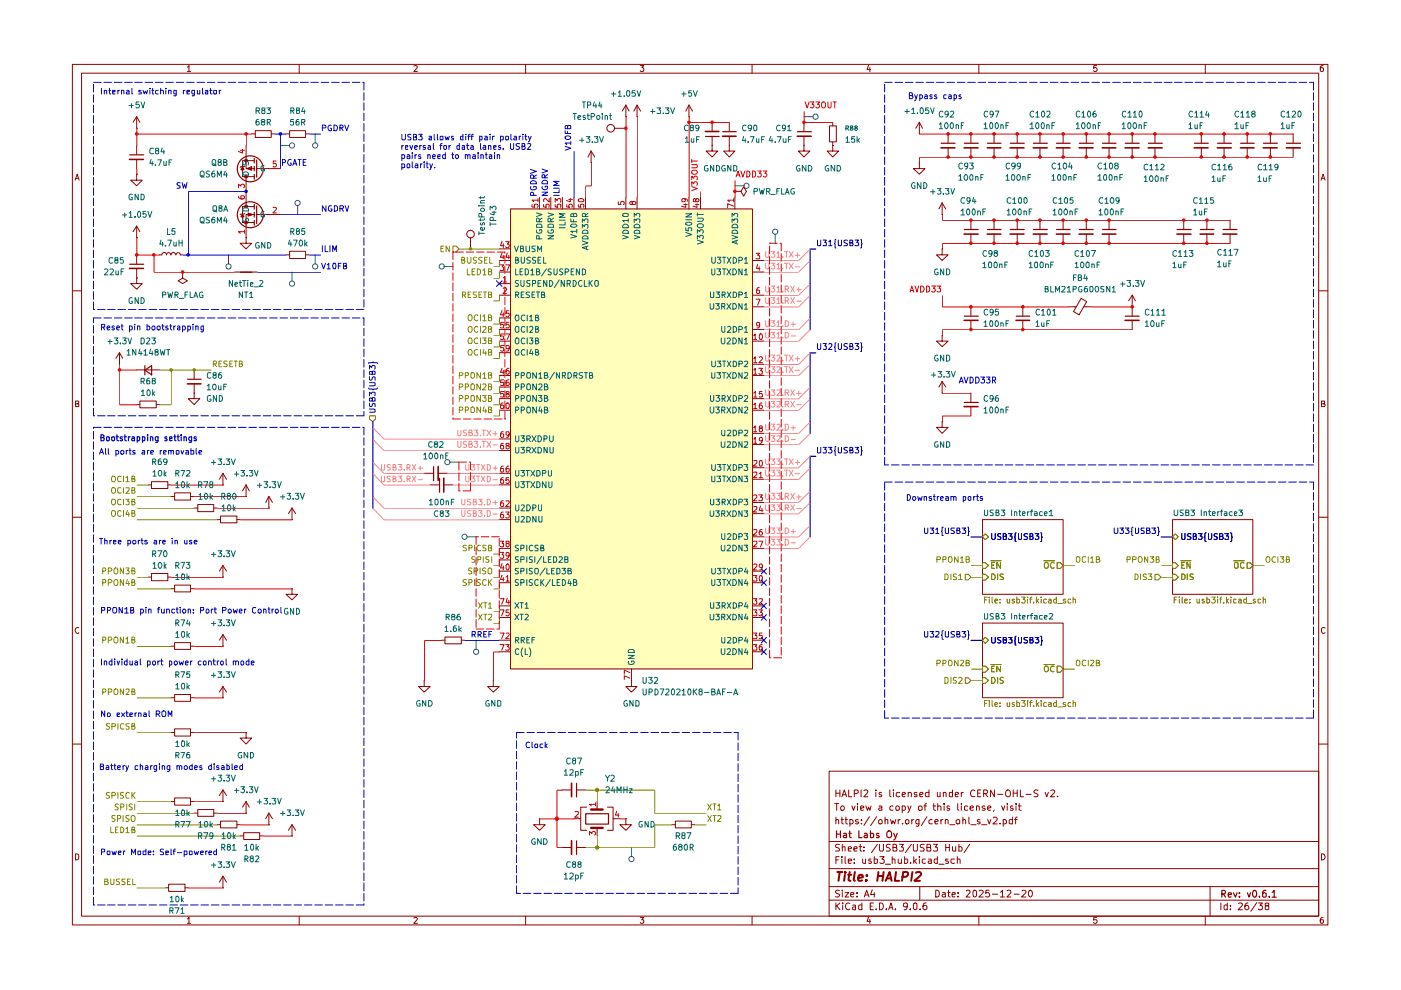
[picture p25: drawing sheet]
<svg xmlns="http://www.w3.org/2000/svg" width="297mm" height="210mm" viewBox="0 0 297 210" stroke-linecap="round" stroke-linejoin="round" font-family="sans-serif">
<g fill="none" stroke="#910000" stroke-width=".21">
<path d="M15.3 13.7h266.2v182.4h-266.2zM17.3 15.5h262.3v178.7h-262.3zM39.7 14.2l.4-.3v1.3M39.7 15.2h.7M63.4 13.7v1.8M87.7 14l.5-.1 .3 .3-.8 1h.8M111.4 13.7v1.8M135.7 13.9h.8l-.4 .4 .4 .3-.1 .5-.5 .1-.2-.2M159.4 13.7v1.8M184.2 13.8l-.4 1h.8M184.4 14.3v.9M207.5 13.7v1.8"/>
<path d="M232.5 13.9h-.6l-.1 .6 .5-.2 .3 .3v.3l-.3 .3-.5-.2M255.5 13.7v1.8M280.5 13.9l-.6 .3v.8l.3 .2 .3-.1v-.7l-.3-.1-.3 .3M15.9 38.2l.5-1.3 .4 1.3M16 37.9h.6M280.1 38.2l.4-1.3 .4 1.3M280.3 37.9h.6M15.3 61.7h2M279.6 61.7h1.9M16 85.6h.4l.3-.2-.2-.4h-.5v1.2h.6l.1-.5-.3-.1M280.2 85.6l.6-.1v-.5h-.6v1.2l.7-.1v-.3l-.3-.2M15.3 109.7h2"/>
<path d="M279.6 109.7h1.9M16.7 133.1a.58 .58 0 0 0-.8 .6 .58 .58 0 0 0 .8 .5v-.1M280.9 133.1a.46 .46 0 0 0-.7 .2v.7l.2 .2 .3 .1 .2-.2M15.3 157.8h2M279.6 157.8h1.9M175.8 163.5h103.8v30.7h-103.8zM175.8 178.4h103.8M177 170.4h.8M177.2 173.9l.2-.1 .4 .1v.8M177.2 167.5v1.4M177.2 173.2v1.5M177.2 168.2h.9"/>
<path d="M177.4 170.4v1.4M178 179.1l-.6-.1-.2 .2v.4l.5 .2 .3 .4-.2 .2h-.7M178.1 167.5v1.4M178.2 171.1l.3-.2h.3l.2 .2-.1 .6h-.6zM178.3 173.8h.5M178.5 173.2v1.3l.3 .2M178.5 168.9l.5-1.4 .5 1.4M178.6 179.7l.2-.2 .4 .1v.8M178.6 179v1.4M178.7 168.5h.6M179.2 173.8h.5M179.3 173.2v1.3l.4 .2"/>
<path d="M179.9 167.5v1.4h.7M180.2 173.8h.4l.3 .2-.1 .6h-.6M180.2 173.8v1.4M180.6 170.9l.4 .9 .3-.9M181.1 168.3h.6l.3-.3v-.3l-.3-.2h-.6v1.4M181.8 170.4v.1M181.8 170.9v.9M182 173.8h-.4l-.2 .2 .2 .3h.4l.1 .2-.3 .2-.4-.1M182.1 179.5h.6M182.4 179v1.3l.1 .1h.2M182.5 171.4l.7-.2-.1-.2h-.6v.7h.6M182.6 167.5v1.4"/>
<path d="M182.6 174.6v.1M182.6 173.8v.1M183.2 179.6v.1M183.2 167.7l.5-.2 .3 .2-.1 .4-.7 .8h.8M183.6 170.9l.3 .9 .3-.7 .2 .7 .3-.9M184.3 173.2l-1.1 1.8M185.7 167.5v.2M185.7 168v.9M185.9 173.2l-1.3 1.8M186 179l-1.2 1.8M186.3 174l.2-.2h.3l.2 .2v.6h-.6zM186.4 171l.4-.1 .2 .1v.8"/>
<path d="M186.5 179v1.2l.1 .2h.5l.2-.2v-1.2M186.9 168.1l-.4-.1-.1 .3 .1 .2h.4l.1 .3-.2 .1-.4-.1M187 171.2l-.7 .3 .2 .3 .5-.1M187.6 173.9l.3-.1h.3v.9M187.6 173.2v1.5M188.7 167.5v1.3l.2 .1M188.7 179.1h-.6l-.2 .2 .1 .3a.54 .54 0 0 1 .6 .2 .54 .54 0 0 1 0 .6h-.7M188.8 173.8l.3 .9 .2-.7 .4 .7 .2-.9M189.3 179.7h.7v-.6l-.7-.1v1.4h.7l.2-.4-.4-.3M189.3 171a.45 .45 0 0 0-.6 .1v.6h.6M189.4 167.5v.2M189.4 168v.9"/>
<path d="M190 171l.4-.1 .3 .2-.1 .6h-.6zM190.4 173.8v.9M190.7 179h.8l-.4 .6 .4 .3v.5h-.8M190.8 168.1l-.4-.1-.4 .3 .1 .5h.7M190.9 173.8l-.5 .2M191.3 171l.4-.1 .3 .2-.1 .6h-.6M191.3 168.5l.7-.2-.2-.3h-.3l-.2 .2v.6l.2 .1 .4-.1M191.3 170.9v1.4M191.4 174.6v.1M192.2 173.8h.3l.2 .2v.4l-.2 .3h-.3l-.2-.3v-.4zM192.5 170.9l.3 .9M192.6 168.1l.4-.1 .2 .2v.7"/>
<path d="M192.6 168v.9M193.1 170.9l-.6 1.4M193.2 179l-1.2 1.8M193.3 173.8v.9M193.7 179v1.2l.1 .2h.6l.1-1.4M193.7 173.8l-.4 .2M194.4 168.1l-.4-.1-.2 .2 .2 .3h.4v.3h-.6M194.8 171a.45 .45 0 0 1 .7 .1l-.1 .6-.4 .1-.2-.1zM194.8 173.8v1.1l-.2 .3-.4-.1M194.8 173.8h-.4l-.2 .2v.6h.6M195 168.5l.7-.2-.2-.3h-.3l-.2 .2v.6l.2 .1 .4-.1M195.9 170.9h.5"/>
<path d="M195.9 179.1h-.6l-.2 .2 .2 .4a.53 .53 0 0 1 .5 .2 .53 .53 0 0 1 .1 .5h-.8M196.4 170.4l-.3 .2v1.2M196.5 179.7h.7l.1-.5-.3-.2h-.5v1.4h.8l.1-.4-.1-.2-.3-.1M196.5 173.2l-1.2 1.8M197 168.1l-.5-.1-.3 .3 .1 .5h.7M197 167.5v1.4M197.6 173.8a.45 .45 0 0 0-.6 .2v.6h.6M197.8 170.9h.6M197.9 179h.8l-.4 .6 .4 .1v.7h-.8M198 170.4v1.2l.4 .2M198.2 174.3l.7-.2-.2-.3h-.3l-.2 .1v.6l.2 .2 .4-.1M198.7 168v.8h.6"/>
<path d="M198.8 171l.3-.1 .4 .1v.8M198.8 170.4v1.4M199.3 168v.9M199.5 173.8v.9M199.9 173.8l-.4 .2M200 168.1l.4-.1 .2 .2v.7M200 168v.9M200.2 170.4v.1M200.2 170.9v.9M200.4 173.9l.2-.1 .4 .1v.8M200.4 173.8v.9M200.5 179v1.4"/>
<path d="M200.5 179.7h.8M201.3 171l-.4-.1-.1 .2 .1 .3h.4l.1 .2-.2 .2-.4-.1M201.3 179v1.4M201.4 174.9h1.1M202 179.5v.9h.6M202 168.1h-.7v.7h.7M202 167.5v1.4M202.5 168.5l.7-.2-.1-.3h-.4l-.2 .2v.6l.2 .1 .4-.1M202.6 179.5v.9M202.7 174a.45 .45 0 0 1 .8-.1v.7l-.3 .1-.4-.1zM203.1 170.4v1.2l.2 .2M203.3 179v1.4h.5l.2-.6-.3-.3-.4 .1"/>
<path d="M203.8 170.4v.1M203.8 168v.9M203.8 170.9v.9M204.2 173.9l.1-.1 .4 .1v.8M204.2 173.2v1.5M204.2 168l-.4 .3M205.2 171l-.5-.1-.2 .1v.7h.7M205.4 173.2v1.3l.2 .2M205.6 179l-1.2 1.8M205.7 171.4l.7-.2v-.2l-.5-.1-.2 .1v.6l.2 .2 .5-.1M205.8 174.9h1.1M206.7 167.7a.68 .68 0 0 0-1 .4 .68 .68 0 0 0 .7 .8l.3-.1"/>
<path d="M207 171l.2-.1 .4 .1v.8M207 170.9v.9M207.3 168.2h.5M207.8 173.8h-.3l-.3 .1 .1 .3 .5 .1v.3h-.6M208 167.5h-.7v1.4h.7M208.1 174.9h1.1M208.6 168.3h.5l.3-.3v-.3l-.3-.2h-.5v1.4M208.8 171l-.3-.1-.3 .2 .3 .3h.3l.1 .2-.3 .2-.4-.1M208.9 168.3l.5 .6M209.4 173.8l.3 .9 .4-.9M209.4 171.4l.7-.2-.2-.3h-.3l-.2 .1v.6l.2 .2 .4-.1M210.6 173.4l.2-.2h.3l.3 .5-.1 .2-.8 .8h.9"/>
<path d="M210.8 171.7l-.1 .4M210.8 167.5v1.4l-.8-1.4v1.4M211.5 168.4h1.1M212 174.6v.1M212.4 170.9l.3 .9 .3-.9M212.7 173.8h.4l.3 .2-.1 .6h-.6M212.7 173.8v1.4M213.3 167.7l.3-.2h.3a.88 .88 0 0 1 .1 1.3l-.4 .1-.3-.1zM213.6 170.4v.1M213.6 170.9v.9M214.7 173.8h-.5l-.2 .1v.7h.7M214.7 173.2v1.5"/>
<path d="M214.7 171l-.3-.1-.2 .2 .2 .3h.3l.1 .2-.1 .2-.5-.1M214.8 168.2h.9M214.8 167.5v1.4M215.1 173.8h.6M215.4 170.4v.1M215.4 170.9v.9M215.7 173.2l-.4 .3v1.2M215.7 167.5v1.4M215.9 170.9h.6M216.1 170.4v1.2l.4 .2M216.3 167.5v1.4h.7M217.5 168.4h1.1"/>
<path d="M220.1 167.6l-.6-.1-.3 .2 .1 .4 .8 .4-.1 .3h-.8M221.6 168l.3 .9 .4-.9M222.8 167.7l.6-.2 .2 .4-.9 1h.9M224.2 168.8v.1M16 181a.52 .52 0 0 1 .7 .4v.6a.52 .52 0 0 1-.7 .3zM39.7 194.8l.4-.3v1.3M39.7 195.8h.7M63.4 194.2v1.9M87.7 194.7l.5-.2 .3 .3-.8 1h.8M111.4 194.2v1.9M135.7 194.5h.8l-.4 .5h.3v.7l-.5 .1-.2-.2M159.4 194.2v1.9"/>
<path d="M175.8 190.9h103.8M175.8 188h103.8M175.8 184.2h103.8M177.2 191.5v1.4M177.2 182.3h.5M177.4 192l.7 .9M177.9 181.6h-.7v1.5M178 188.8l-.6-.1-.3 .3 .3 .4 .5 .2 .1 .3-.3 .3-.6-.1M178.1 191.5l-.9 .7M178.5 181.6v.2M178.5 182.1v1M178.6 188.7v.2"/>
<path d="M178.6 189.3v.9M178.7 191.5h.1M178.7 191.9v1M179.2 189.3h.7l-.7 .9h.7M179.2 181.6v1.4l.1 .1M179.9 182.6l.6-.1-.1-.4h-.5v.2v.6l.1 .2 .4-.1M179.9 180l.6-.1-.1-.3-.4-.1-.1 .2v.7h.5M180.2 191.5a.67 .67 0 0 0-.9 .6 .67 .67 0 0 0 .8 .7l.1-.1M180.4 189.7l.6-.1v-.3h-.6v.1v.6l.2 .2 .4-.1M180.8 192h.6v.9M181 180l.7-.1v-.3l-.4-.1-.3 .2 .1 .7h.6M181.1 182.9v.2"/>
<path d="M181.1 182.1v.2M181.4 192.2l-.6 .2-.1 .2 .3 .3 .4-.1M181.7 190v.2M181.7 189.3v.1M182.7 192l-.4-.1-.2 .1v.7l.2 .2 .4-.1M182.7 191.5v1.4M182.9 182.1v.8l.3 .2 .3-.2M183.2 180.4h.1M183.2 190.2l.5-1.5 .6 1.5M183.4 189.8h.7M183.5 182.1v1M184.2 194.4l-.4 .9h.8"/>
<path d="M184.4 194.9v.9M184.5 192.1h.4M184.7 182.1h-.4l-.1 .3 .1 .2h.3l.2 .3-.2 .2-.4-.1M184.9 188.7l-.3 1h.9M185.2 191.5h-.7v1.4h.7M185.4 182.1l.6 .1v.7l-.2 .2-.4-.1M185.4 181.6v1.5M185.4 189.3v.9M185.8 192.7v.2M186.5 191.5a.73 .73 0 0 1 .8 .7 .73 .73 0 0 1-.8 .7zM186.5 181.6h1l-.5 .5 .4 .2 .1 .5a.59 .59 0 0 1-1 .1M187.7 183.2h1.1"/>
<path d="M187.9 192.7v.2M188.4 192.9l.5-1.4 .4 1.4M188.6 192.5h.7M189.2 182.2l.5-.1 .1 1M189.2 181.6v1.5M189.8 192.7v.2M190.4 182.1v.8l.3 .2 .4-.2M191.1 182.1v1M191.8 182.1h.5l.2 .3v.4l-.3 .3-.4-.1M191.8 181.6v1.5M192.4 192l-.3 .3-.5-.1-.1-.2 .1-.5h.5a.84 .84 0 0 1 .3 .8 .84 .84 0 0 1-.7 .6M193 192.7v.2"/>
<path d="M193.1 182.9v.2M193.7 191.5h.4l.3 .2v.9l-.3 .3-.4-.3zM193.7 181.6v1.5M193.9 182.6l.4 .5M194.3 182.1l-.6 .5M194.9 181.6v.2M194.9 182.1v1M195 188v2.9M195.1 192.7v.2M196.2 182.1h-.5l-.2 .7a.45 .45 0 0 0 .7 .2M196.4 191.5h-.5a.99 .99 0 0 0 0 1.4l.6-.3v-.4l-.3-.2h-.3l-.2 .2M196.9 182.1h.5l.1 1"/>
<path d="M197.5 182.5l-.6 .1-.1 .1 .2 .4 .5-.1M198.4 188.7l.7 .2v1.1l-.4 .2h-.3zM198.7 182.1h-.5l-.1 .7a.45 .45 0 0 0 .6 .2M198.7 181.6v1.5M199.1 183.2h1.1M199.8 189.3h.5l.1 .9M200.4 189.6h-.5l-.2 .2 .2 .4 .5-.1M200.9 189.3h.5M201 182.1h-.5v.5h.4l.2 .3-.2 .2-.4-.1M201.1 188.7v1.3l.3 .2M201.9 189.7l.6-.1v-.3h-.5l-.1 .1v.6l.1 .2 .5-.1M202.4 182.1h-.6l-.2 .7a.52 .52 0 0 0 .8 .2"/>
<path d="M203 182.2l.5-.1 .1 1M203 181.6v1.5M203.1 190v.2M203.1 189.3v.1M204.9 188.9l.2-.2h.3l.3 .5-.9 1h.9M206.4 188.9l.3-.2 .3 .3v.9l-.3 .3a.82 .82 0 0 1-.3-1.3zM207.5 194.2v1.9M207.6 188.9l.2-.2h.3l.4 .5-1 1h1M209.7 188.7h-.6l-.1 .7 .6-.1 .2 .3v.3l-.2 .3-.6-.2M210.4 189.6h1.1M212.1 189.2l.4-.5v1.5M212.1 190.2h.9"/>
<path d="M213.6 188.9l.1-.2 .5 .1 .1 .5-.8 .9h.8M215 189.6h1.1M216.7 188.9l.2-.2h.3l.3 .5-.9 1h.9M218.4 188.7a.75 .75 0 0 1 .5 .8 .75 .75 0 0 1-.5 .7 .92 .92 0 0 1 0-1.5zM232.5 194.5h-.6l-.1 .6 .6-.1 .2 .5-.3 .3-.5-.2M255.5 194.2v1.9M256.6 188v6.2M258.8 191.5v1.4M260.2 192l-.4-.1-.3 .1v.7l.3 .2 .4-.1M260.2 191.5v1.4M260.9 192.7v.2M260.9 192v.1"/>
<path d="M262.6 191.5h.6l.2 .4-.9 1h.9M264.6 191.5h-.4a1.01 1.01 0 0 0-.1 1.3l.4 .1 .3-.3v-.4l-.3-.2-.6 .2M266.5 191.4l-1.3 1.8M266.8 191.5h.9l-.6 .5h.5v.8l-.6 .1-.2-.2M268.5 192l-.3-.1v-.4h.8l-.1 .5-.7 .2v.5l.3 .2 .5-.2v-.5l-.2-.2M280.2 181a.65 .65 0 0 1 .7 .7 .65 .65 0 0 1-.7 .6zM280.5 194.5h-.2l-.4 .3 .1 .9a.43 .43 0 0 0 .6-.1 .43 .43 0 0 0-.1-.6h-.5l-.1 .3"/>
</g>
<g fill="none" stroke="#910000" stroke-width=".25">
<path d="M177.4 176.2v1.4M177.4 176.8h.8M178.2 176.2v1.4M178.9 176.8l.4-.1 .2 .1v.8M179.5 177l-.7 .3 .2 .3 .5-.1M180 176.7h.5M180.1 176.2v1.2l.4 .2M182.1 176.2v1.4h.7M183.3 176.8l.4-.1 .2 .1v.8M183.9 177l-.7 .3 .2 .3 .5-.1M184.6 176.8l.4-.1 .2 .2-.1 .6h-.5M184.6 176.2v1.4"/>
<path d="M186.3 176.8l-.3-.1-.2 .2 .2 .3h.3l.1 .2-.2 .2-.4-.1M188.1 176.4l.6-.2a.88 .88 0 0 1 .1 1.3l-.4 .1-.3-.2zM189.5 176.7l.4 .9M190.2 176.7l-.5 1.2-.2 .2M259.1 189.5h.6v-.6l-.6-.1v1.4M259.4 189.5l.4 .7M260.4 189.7l.7-.1-.1-.3h-.5l-.1 .2 .1 .6h.5M261.5 189.3l.4 .9 .4-.9M262.8 190.1v.1M262.8 189.3v.2M264.5 189.3l.3 .9 .4-.9M265.7 188.9l.2-.1a.76 .76 0 0 1 .5 .7 .76 .76 0 0 1-.5 .7 1.01 1.01 0 0 1-.2-1.3z"/>
<path d="M267 190.1v.1M268.4 188.8h-.4l-.3 .3v1l.2 .1 .6-.1-.1-.7-.5-.1-.2 .3M269.1 190.1v.1M269.7 189.2l.4-.4v1.4M269.7 190.2h.9"/>
</g>
<g fill="none" stroke="#910000" stroke-width=".42">
<path d="M177.5 184.9h1.1M178 184.9l-.2 1.9M179.1 185.5l-.1 1.3M179.2 184.9v.2M179.8 185.5h.7M180.1 184.9l-.2 1.6 .4 .3M181.2 184.9l-.2 1.6 .2 .3M182 186.2l.9-.2v-.4a.6 .6 0 0 0-.9 .1v1h.8M183.7 186.6l.1 .1h-.3l.2-.1-.1 .2M183.8 185.6v.1M186.2 185.7h1.1M186.2 184.9l-.2 1.9"/>
<path d="M187.3 184.9l-.2 1.9M187.8 186.8l.8-1.9 .4 1.9M188 186.2h1M190 184.9l-.3 1.9h.9M191.3 185.9h.8l.3-.2 .1-.6-.2-.2h-.8l-.3 1.9M193.4 184.9l-.2 1.9M194.2 185.1l.8-.2 .2 .2 .1 .3-1.4 1.4h1.2"/>
</g>
<path d="M208.3 141.2h.6l.7 .6-.7 .7h-.6z" fill="#fff"/>
<path d="M208.3 141.2h.6l.7 .6-.7 .7h-.6z" fill="none" stroke="#765500" stroke-width=".21"/>
<path d="M210.1 140.9h2.2M210.2 141.8h.5M210.8 141.2h-.6v1.2h.6M212.1 141.2v1.2l-.8-1.2v1.2" fill="none" stroke="#848400" stroke-width=".21"/>
<path d="M208.9 135.1l.7 .6-.7 .7-.6-.7z" fill="#fff"/>
<path d="M208.3 135.7l.6-.6 .7 .6-.7 .7z" fill="none" stroke="#765500" stroke-width=".21"/>
<path d="M210.2 135.1v1l.3 .2 .4-.1 .1-.1v-1M212.2 135.1h-.6v.6l.5 .1 .1 .3-.3 .2-.4-.1M212.7 135.7h.5l.2-.4-.2-.2h-.5v1.2h.5l.2-.1v-.4l-.3-.1M213.8 135.1h.8l-.5 .5 .5 .1v.5h-.8M215.4 134.9l-.2 .1v.7l-.1 .1 .1 .3v.7h.2M215.9 135.1v1a.42 .42 0 0 0 .7 .1v-1.1M217.9 135.1h-.6l-.2 .2 .2 .4 .5 .1v.4h-.7M218.4 135.7h.5l.1-.5-.6-.1v1.2l.6-.1 .1-.3-.3-.2M219.5 135.1h.7l-.4 .5 .4 .2v.4h-.7M220.7 134.9l.1 .1v.7l.2 .1-.2 .3v.7h-.1" fill="none" stroke="#00008a" stroke-width=".21"/>
<path d="M224.1 141.2h.7l.6 .6-.6 .7h-.7z" fill="#fff"/>
<path d="M224.1 141.2h.7l.6 .6-.6 .7h-.7z" fill="none" stroke="#765500" stroke-width=".21"/>
<path d="M221.3 140.9h2.3M221.6 141.2h.5a.77 .77 0 0 1-.2 1.2l-.3-.1a.87 .87 0 0 1 0-1.1zM223.5 141.3l-.6-.1a.61 .61 0 0 0-.2 .8 .61 .61 0 0 0 .8 .3" fill="none" stroke="#848400" stroke-width=".21"/>
<path d="M208.3 143.7h.6l.7 .6-.7 .6h-.6z" fill="#fff"/>
<path d="M208.3 143.7h.6l.7 .6-.7 .6h-.6z" fill="none" stroke="#765500" stroke-width=".21"/>
<path d="M210.2 143.6a.65 .65 0 0 1 .8 .7 .65 .65 0 0 1-.8 .6zM211.5 143.6v1.3M212.7 143.7l-.4-.1-.3 .3 .1 .3 .6 .2v.3l-.3 .2-.4-.1" fill="none" stroke="#848400" stroke-width=".21"/>
<g fill="#fff">
<path d="M208.3 132.1h17.1v15.8h-17.1z"/>
<path d="M248.6 119.3h.6l.6 .6-.6 .6h-.6z"/>
</g>
<path d="M248.6 119.3h.6l.6 .6-.6 .6h-.6z" fill="none" stroke="#765500" stroke-width=".21"/>
<path d="M250.4 118.9h2.1M250.5 119.8h.5M251.1 119.2h-.6v1.3h.6M252.3 119.2v1.3l-.6-1.3v1.3" fill="none" stroke="#848400" stroke-width=".21"/>
<path d="M248.6 113.8l.6-.6 .6 .6-.6 .6z" fill="#fff"/>
<path d="M248.6 113.8l.6-.6 .6 .6-.6 .6z" fill="none" stroke="#765500" stroke-width=".21"/>
<path d="M250.5 113.1v1.1l.3 .2 .4-.2v-1.1M252.5 113.2l-.5-.1-.3 .3 .1 .2 .7 .4-.3 .4-.5-.1M253 113.7l.6-.1v-.3l-.2-.2h-.4v1.3l.6-.1 .1-.3-.3-.3M254.1 113.1h.8l-.5 .5 .5 .2v.4l-.3 .2h-.3l-.2-.2M255.7 113l-.2 .1v.7l-.2 .1 .2 .1v.7l.2 .1M256.2 113.1v1.1l.2 .2h.2l.3-.2v-1.1M258.1 113.2h-.6v.4l.5 .2 .1 .4-.3 .2-.4-.1M258.6 113.7l.6-.1v-.4l-.6-.1v1.3h.5l.3-.4-.4-.3M259.7 113.1h.8l-.5 .5 .5 .1v.5l-.2 .2h-.4l-.2-.2M260.9 113l.2 .1v.6l.2 .2-.2 .2v.6l-.2 .1" fill="none" stroke="#00008a" stroke-width=".21"/>
<path d="M264.4 119.3h.6l.6 .6-.6 .6h-.6z" fill="#fff"/>
<path d="M264.4 119.3h.6l.6 .6-.6 .6h-.6z" fill="none" stroke="#765500" stroke-width=".21"/>
<path d="M261.6 118.9h2.2M261.7 119.4l.3-.2 .5 .2v.9l-.3 .2-.5-.2zM263.8 119.4l-.3-.2a.65 .65 0 0 0-.5 .7 .65 .65 0 0 0 .5 .6l.3-.2" fill="none" stroke="#848400" stroke-width=".21"/>
<path d="M248.6 121.8h.6l.6 .6-.6 .6h-.6z" fill="#fff"/>
<path d="M248.6 121.8h.6l.6 .6-.6 .6h-.6z" fill="none" stroke="#765500" stroke-width=".21"/>
<path d="M250.5 121.7l.7 .2v.7l-.2 .3h-.5zM251.7 121.7v1.2M253 121.8h-.7v.4l.7 .3-.2 .4h-.5" fill="none" stroke="#848400" stroke-width=".21"/>
<g fill="#fff">
<path d="M248.6 110.2h17v15.8h-17z"/>
<path d="M208.3 119.3h.6l.7 .6-.7 .6h-.6z"/>
</g>
<path d="M208.3 119.3h.6l.7 .6-.7 .6h-.6z" fill="none" stroke="#765500" stroke-width=".21"/>
<path d="M210.1 118.9h2.2M210.2 119.8h.5M210.8 119.2h-.6v1.3h.6M212.1 119.2v1.3l-.8-1.3v1.3" fill="none" stroke="#848400" stroke-width=".21"/>
<path d="M208.3 113.8l.6-.6 .7 .6-.7 .6z" fill="#fff"/>
<path d="M208.3 113.8l.6-.6 .7 .6-.7 .6z" fill="none" stroke="#765500" stroke-width=".21"/>
<path d="M210.2 113.1v1.1l.3 .2h.3l.2-.2v-1.1M212.2 113.2h-.6v.4l.5 .2 .1 .4-.3 .2-.4-.1M212.7 113.7h.4l.3-.3-.3-.3h-.4v1.3h.5l.2-.2v-.4l-.3-.1M213.8 113.1h.8l-.5 .5 .5 .1v.5l-.3 .2h-.3l-.2-.2M215.4 113l-.2 .1v.6l-.1 .2 .1 .2v.6l.2 .1M215.9 113.1v1.1l.3 .2 .4-.2v-1.1M217.9 113.2l-.5-.1-.3 .3 .1 .2 .7 .4-.3 .4-.5-.1M218.4 113.7l.6-.1v-.3l-.2-.2h-.4v1.3l.6-.1 .1-.3-.3-.3M219.5 113.1h.7l-.4 .5 .4 .2v.4l-.2 .2h-.4l-.1-.2M220.7 113l.1 .1v.6l.2 .2-.2 .2v.6l-.1 .1" fill="none" stroke="#00008a" stroke-width=".21"/>
<path d="M224.1 119.3h.7l.6 .6-.6 .6h-.7z" fill="#fff"/>
<path d="M224.1 119.3h.7l.6 .6-.6 .6h-.7z" fill="none" stroke="#765500" stroke-width=".21"/>
<path d="M221.3 118.9h2.3M221.5 119.4l.3-.2 .4 .2 .1 .7-.4 .4-.4-.2zM223.5 119.4l-.2-.2a.64 .64 0 0 0-.6 .7 .64 .64 0 0 0 .6 .6l.2-.2" fill="none" stroke="#848400" stroke-width=".21"/>
<path d="M208.3 121.8h.6l.7 .6-.7 .6h-.6z" fill="#fff"/>
<path d="M208.3 121.8h.6l.7 .6-.7 .6h-.6z" fill="none" stroke="#765500" stroke-width=".21"/>
<path d="M210.2 121.7a.66 .66 0 0 1 .8 .4 .66 .66 0 0 1-.2 .8h-.6zM211.5 121.7v1.2M212.7 121.8l-.4-.1-.3 .2 .1 .3 .6 .2v.4l-.7 .1" fill="none" stroke="#848400" stroke-width=".21"/>
<path d="M208.3 110.2h17.1v15.8h-17.1z" fill="#fff"/>
<path d="M108.2 44.3h51.3v97.5h-51.3z" fill="#ffb"/>
<path d="M208.3 141.2h.6l.7 .6-.7 .7h-.6z" fill="#fff"/>
<path d="M208.3 141.2h.6l.7 .6-.7 .7h-.6z" fill="none" stroke="#765500" stroke-width=".21"/>
<path d="M210.1 140.9h2.2M210.2 141.8h.5M210.8 141.2h-.6v1.2h.6M212.1 141.2v1.2l-.8-1.2v1.2" fill="none" stroke="#848400" stroke-width=".21"/>
<path d="M208.9 135.1l.7 .6-.7 .7-.6-.7z" fill="#fff"/>
<path d="M208.3 135.7l.6-.6 .7 .6-.7 .7z" fill="none" stroke="#765500" stroke-width=".21"/>
<path d="M210.2 135.1v1l.3 .2 .4-.1 .1-.1v-1M212.2 135.1h-.6v.6l.5 .1 .1 .3-.3 .2-.4-.1M212.7 135.7h.5l.2-.4-.2-.2h-.5v1.2h.5l.2-.1v-.4l-.3-.1M213.8 135.1h.8l-.5 .5 .5 .1v.5h-.8M215.4 134.9l-.2 .1v.7l-.1 .1 .1 .3v.7h.2M215.9 135.1v1a.42 .42 0 0 0 .7 .1v-1.1M217.9 135.1h-.6l-.2 .2 .2 .4 .5 .1v.4h-.7M218.4 135.7h.5l.1-.5-.6-.1v1.2l.6-.1 .1-.3-.3-.2M219.5 135.1h.7l-.4 .5 .4 .2v.4h-.7M220.7 134.9l.1 .1v.7l.2 .1-.2 .3v.7h-.1" fill="none" stroke="#00008a" stroke-width=".21"/>
<path d="M224.1 141.2h.7l.6 .6-.6 .7h-.7z" fill="#fff"/>
<path d="M224.1 141.2h.7l.6 .6-.6 .7h-.7z" fill="none" stroke="#765500" stroke-width=".21"/>
<path d="M221.3 140.9h2.3M221.6 141.2h.5a.77 .77 0 0 1-.2 1.2l-.3-.1a.87 .87 0 0 1 0-1.1zM223.5 141.3l-.6-.1a.61 .61 0 0 0-.2 .8 .61 .61 0 0 0 .8 .3" fill="none" stroke="#848400" stroke-width=".21"/>
<path d="M208.3 143.7h.6l.7 .6-.7 .6h-.6z" fill="#fff"/>
<path d="M208.3 143.7h.6l.7 .6-.7 .6h-.6z" fill="none" stroke="#765500" stroke-width=".21"/>
<path d="M210.2 143.6a.65 .65 0 0 1 .8 .7 .65 .65 0 0 1-.8 .6zM211.5 143.6v1.3M212.7 143.7l-.4-.1-.3 .3 .1 .3 .6 .2v.3l-.3 .2-.4-.1" fill="none" stroke="#848400" stroke-width=".21"/>
<path d="M208.3 132.1h17.1v15.8h-17.1z" fill="none" stroke="#910000" stroke-width=".21"/>
<path d="M248.6 119.3h.6l.6 .6-.6 .6h-.6z" fill="#fff"/>
<path d="M248.6 119.3h.6l.6 .6-.6 .6h-.6z" fill="none" stroke="#765500" stroke-width=".21"/>
<path d="M250.4 118.9h2.1M250.5 119.8h.5M251.1 119.2h-.6v1.3h.6M252.3 119.2v1.3l-.6-1.3v1.3" fill="none" stroke="#848400" stroke-width=".21"/>
<path d="M248.6 113.8l.6-.6 .6 .6-.6 .6z" fill="#fff"/>
<path d="M248.6 113.8l.6-.6 .6 .6-.6 .6z" fill="none" stroke="#765500" stroke-width=".21"/>
<path d="M250.5 113.1v1.1l.3 .2 .4-.2v-1.1M252.5 113.2l-.5-.1-.3 .3 .1 .2 .7 .4-.3 .4-.5-.1M253 113.7l.6-.1v-.3l-.2-.2h-.4v1.3l.6-.1 .1-.3-.3-.3M254.1 113.1h.8l-.5 .5 .5 .2v.4l-.3 .2h-.3l-.2-.2M255.7 113l-.2 .1v.7l-.2 .1 .2 .1v.7l.2 .1M256.2 113.1v1.1l.2 .2h.2l.3-.2v-1.1M258.1 113.2h-.6v.4l.5 .2 .1 .4-.3 .2-.4-.1M258.6 113.7l.6-.1v-.4l-.6-.1v1.3h.5l.3-.4-.4-.3M259.7 113.1h.8l-.5 .5 .5 .1v.5l-.2 .2h-.4l-.2-.2M260.9 113l.2 .1v.6l.2 .2-.2 .2v.6l-.2 .1" fill="none" stroke="#00008a" stroke-width=".21"/>
<path d="M264.4 119.3h.6l.6 .6-.6 .6h-.6z" fill="#fff"/>
<path d="M264.4 119.3h.6l.6 .6-.6 .6h-.6z" fill="none" stroke="#765500" stroke-width=".21"/>
<path d="M261.6 118.9h2.2M261.7 119.4l.3-.2 .5 .2v.9l-.3 .2-.5-.2zM263.8 119.4l-.3-.2a.65 .65 0 0 0-.5 .7 .65 .65 0 0 0 .5 .6l.3-.2" fill="none" stroke="#848400" stroke-width=".21"/>
<path d="M248.6 121.8h.6l.6 .6-.6 .6h-.6z" fill="#fff"/>
<path d="M248.6 121.8h.6l.6 .6-.6 .6h-.6z" fill="none" stroke="#765500" stroke-width=".21"/>
<path d="M250.5 121.7l.7 .2v.7l-.2 .3h-.5zM251.7 121.7v1.2M253 121.8h-.7v.4l.7 .3-.2 .4h-.5" fill="none" stroke="#848400" stroke-width=".21"/>
<path d="M248.6 110.2h17v15.8h-17z" fill="none" stroke="#910000" stroke-width=".21"/>
<path d="M208.3 119.3h.6l.7 .6-.7 .6h-.6z" fill="#fff"/>
<path d="M208.3 119.3h.6l.7 .6-.7 .6h-.6z" fill="none" stroke="#765500" stroke-width=".21"/>
<path d="M210.1 118.9h2.2M210.2 119.8h.5M210.8 119.2h-.6v1.3h.6M212.1 119.2v1.3l-.8-1.3v1.3" fill="none" stroke="#848400" stroke-width=".21"/>
<path d="M208.3 113.8l.6-.6 .7 .6-.7 .6z" fill="#fff"/>
<path d="M208.3 113.8l.6-.6 .7 .6-.7 .6z" fill="none" stroke="#765500" stroke-width=".21"/>
<path d="M210.2 113.1v1.1l.3 .2h.3l.2-.2v-1.1M212.2 113.2h-.6v.4l.5 .2 .1 .4-.3 .2-.4-.1M212.7 113.7h.4l.3-.3-.3-.3h-.4v1.3h.5l.2-.2v-.4l-.3-.1M213.8 113.1h.8l-.5 .5 .5 .1v.5l-.3 .2h-.3l-.2-.2M215.4 113l-.2 .1v.6l-.1 .2 .1 .2v.6l.2 .1M215.9 113.1v1.1l.3 .2 .4-.2v-1.1M217.9 113.2l-.5-.1-.3 .3 .1 .2 .7 .4-.3 .4-.5-.1M218.4 113.7l.6-.1v-.3l-.2-.2h-.4v1.3l.6-.1 .1-.3-.3-.3M219.5 113.1h.7l-.4 .5 .4 .2v.4l-.2 .2h-.4l-.1-.2M220.7 113l.1 .1v.6l.2 .2-.2 .2v.6l-.1 .1" fill="none" stroke="#00008a" stroke-width=".21"/>
<path d="M224.1 119.3h.7l.6 .6-.6 .6h-.7z" fill="#fff"/>
<path d="M224.1 119.3h.7l.6 .6-.6 .6h-.7z" fill="none" stroke="#765500" stroke-width=".21"/>
<path d="M221.3 118.9h2.3M221.5 119.4l.3-.2 .4 .2 .1 .7-.4 .4-.4-.2zM223.5 119.4l-.2-.2a.64 .64 0 0 0-.6 .7 .64 .64 0 0 0 .6 .6l.2-.2" fill="none" stroke="#848400" stroke-width=".21"/>
<path d="M208.3 121.8h.6l.7 .6-.7 .6h-.6z" fill="#fff"/>
<path d="M208.3 121.8h.6l.7 .6-.7 .6h-.6z" fill="none" stroke="#765500" stroke-width=".21"/>
<g fill="none" stroke="#848400" stroke-width=".21">
<path d="M198.6 118.6h.6l.2-.4-.2-.2h-.6v1.2M199.9 118.6h.6v-.6h-.6v1.2M201.1 118.2l.2-.2h.4a.86 .86 0 0 1-.1 1.2l-.5-.1zM203.1 118v1.2l-.7-1.2v1.2M203.6 118.4l.4-.4v1.2M203.6 119.2h.7M204.8 118.6h.5l.2-.2-.2-.4h-.5v1.2l.7-.1v-.4l-.2-.1M21.8 121.1l.6-.1v-.5l-.6-.1v1.3M23 121.1l.6-.1 .1-.3-.2-.3h-.5v1.3M24.3 120.5l.4-.1a.73 .73 0 0 1 0 1.3l-.4-.1a.87 .87 0 0 1 0-1.1zM26.2 120.4v1.3l-.7-1.3v1.3M26.7 120.4h.7l-.4 .5 .4 .1v.6h-.7"/>
<path d="M28 121h.5l.1-.4-.6-.2v1.3h.4l.2-.4-.3-.3M203.1 140v1.2l-.7-1.2v1.2M210.2 121.7a.66 .66 0 0 1 .8 .4 .66 .66 0 0 1-.2 .8h-.6zM211.5 121.7v1.2M212.7 121.8l-.4-.1-.3 .2 .1 .3 .6 .2v.4l-.7 .1M23.2 153.4h-.6v.5l.5 .2 .1 .3-.2 .2-.5-.1M23.7 154l.7-.1 .1-.3-.2-.2h-.6v1.2M25 153.4v1.2M26.3 153.5l-.5-.1a.61 .61 0 0 0-.3 .8 .61 .61 0 0 0 .8 .3M27.4 153.4h-.5l-.2 .2 .2 .3 .5 .2v.4h-.7M28 153.9h.5l.1-.4-.6-.1v1.2h.4l.2-.4-.3-.3M198.6 140.7h.6l.2-.3-.1-.3-.7-.1v1.2"/>
<path d="M199.9 140.7l.6-.1v-.5l-.6-.1v1.2M201.1 140.1l.5-.1a.86 .86 0 0 1 .1 1.2h-.4l-.2-.2zM203.6 140.1l.5-.1 .2 .3-.7 .9h.7M204.8 140.6l.6-.1v-.4l-.6-.1v1.2h.6l.1-.5-.2-.1M23.2 168.1h-.6v.5l.5 .2 .1 .2-.2 .3-.5-.1M23.5 175.4v1.2h.6M23.7 168.7l.7-.1 .1-.3-.3-.3h-.5v1.3M24.4 173h-.7v.4l.7 .4-.2 .4-.5-.1M24.5 176h.3M24.9 173.6l.6-.1 .1-.5-.7-.1v1.3M25 175.4h-.5v1.2h.5M25 168v1.3"/>
<path d="M25.1 170.5h-.6v.5l.5 .2 .1 .3-.3 .2-.4-.1M25.6 175.4a.66 .66 0 0 1 .6 .4 .66 .66 0 0 1-.2 .8h-.4zM25.6 171.1h.5l.2-.1v-.4l-.2-.1h-.5v1.2M26.1 172.9v1.3M26.2 168.1h-.6v.5l.5 .2 .1 .2-.3 .3-.4-.1M26.7 175.7l.3-.3v1.2M26.7 176.6h.7M26.9 170.5v1.2M27.4 168.2v-.1a.42 .42 0 0 0-.7 .2l.1 .8 .2 .2 .4-.1M27.4 173h-.7v.4l.7 .4-.3 .4-.4-.1M27.9 173.1l.2-.2 .4 .1a.8 .8 0 0 1-.2 1.2h-.2a.79 .79 0 0 1-.2-1.1zM28 176l.5-.1 .1-.4-.6-.1v1.2h.6v-.6h-.3"/>
<path d="M28 168v1.3M28 170.5h-.4l-.2 .1v.4l.6 .4-.2 .3-.4-.1M28.1 168.6l.5 .7M28.6 170.5v1.2M28.6 168l-.6 .8M150.1 172.9l.7 1.3M150.1 170.5l.7 1.2M150.8 172.9l-.7 1.3M150.8 170.5l-.7 1.2M151.2 172.9h.6M151.2 170.5h.6M151.5 170.5v1.2"/>
<path d="M151.5 172.9v1.3M152.2 173h.6v.4l-.7 .8h.7M152.2 170.8l.3-.3v1.2M152.2 171.7h.6M22.2 186.9h.6v-.5h-.6v1.2h.5l.3-.5-.4-.2M23.5 186.4v.9a.35 .35 0 0 0 .3 .3 .35 .35 0 0 0 .4-.3v-.9M25.3 186.4h-.5l-.1 .1 .1 .4 .5 .2v.4h-.6M26.5 186.4h-.6l-.1 .1 .1 .4 .6 .2v.4h-.7M27 186.9h.5M27.6 186.4h-.6v1.2h.6M28.1 186.4v1.2h.6"/>
</g>
<g fill="none" stroke="#910000" stroke-width=".21">
<path d="M135.1 24.7h.1M135.1 22.3v2.4M135.1 22.3l.7 1.3M135.1 22.3l-.7 1.3M146.1 24.7h.1M146.1 22.3v2.4M146.1 22.3l-.7 1.3M146.1 22.3l.7 1.3M151 30.8v1.2h1.2l-1.2 1.3-1.3-1.3h1.3M151 30.8h.1M151 25.9v2M151 28.9v1.9"/>
<path d="M154.6 30.8v1.2h1.2l-1.2 1.3-1.2-1.3h1.2M154.6 30.8h.1M154.6 25.9v2M154.6 28.9v1.9M170.5 30.8v1.2h1.2l-1.2 1.3-1.2-1.3h1.2M170.5 30.8h.1M170.5 25.9v2M170.5 28.9v1.9M175.9 26.7h1.4v3.4h-1.4zM176.6 30.8v1.2h1.2l-1.2 1.3-1.2-1.3h1.2M176.6 30.8h.1M176.6 25.9v.8"/>
<path d="M176.6 30.1v.7M240.1 28.4v1.9M240.1 31.3v2M244.9 28.4v1.9M244.9 31.3v2M254.7 28.4v1.9M254.7 31.3v2M259.5 28.4v1.9M259.5 31.3v2M264.4 28.4v1.9M264.4 31.3v2M269.3 28.4v1.9"/>
<path d="M269.3 31.3v2M105.9 55.2h2.3M105.9 57.7h2.3M105.9 52.8h2.3M108.2 44.3h51.3v97.5h-51.3zM114.4 41.8v2.5M116.8 41.8v2.5M119.2 41.8v2.5M121.7 41.8v2.5M124.1 41.8v2.5M132.7 41.8v2.5M135.1 41.8v2.5"/>
<path d="M146.1 41.8v2.5M148.5 41.8v2.5M155.8 40.6h1.3l.6-1 .6 1-.6 1-.6-1M155.8 40.6h.1M155.8 41.8v2.5M159.5 55.2h2.5M159.5 57.7h2.5M255.9 46.7v1.9M255.9 49.6v2M260.8 46.7v1.9M260.8 49.6v2M105.9 67.4h2.3"/>
<path d="M105.9 69.9h2.3M105.9 72.3h2.3M105.9 74.8h2.3M105.9 79.6h2.3M105.9 62.6h2.3M105.9 60.1h2.3M159.5 69.9h2.5M159.5 72.3h2.5M159.5 79.6h2.5M159.5 62.6h2.5M159.5 65h2.5M159.5 77.2h2.5"/>
<path d="M105.9 82.1h2.3M105.9 84.5h2.3M105.9 87h2.3M105.9 93.1h2.3M105.9 95.5h2.3M159.5 84.5h2.5M159.5 87h2.5M159.5 91.9h2.5M159.5 99.2h2.5M159.5 94.3h2.5M105.9 100.4h2.3M105.9 102.8h2.3"/>
<path d="M105.9 107.7h2.3M105.9 116.3h2.3M105.9 118.7h2.3M105.9 110.2h2.3M159.5 116.3h2.5M159.5 101.6h2.5M159.5 106.5h2.5M159.5 108.9h2.5M159.5 113.8h2.5M208.3 110.2h17.1v15.8h-17.1zM105.9 121.1h2.3M105.9 123.5h2.3"/>
<path d="M105.9 135.7h2.3M105.9 138.2h2.3M105.9 128.5h2.3M105.9 130.9h2.3M159.5 121.1h2.5M159.5 123.5h2.5M159.5 135.7h2.5M159.5 138.2h2.5M159.5 128.5h2.5M159.5 130.9h2.5M133.9 141.8v2.5M36.3 169.9h.7"/>
<path d="M37 169.2h3.4v1.5h-3.4zM40.4 169.9h.8M41.2 172.4h.7M41.9 171.6h3.4v1.5h-3.4zM45.3 172.4h.8M46.1 174.9h.7M46.8 174.1h3.4v1.4h-3.4zM47.3 169.9h.1M47.3 167.5l-.8 1.2M47.3 167.5l.7 1.2M47.3 167.5v2.4M50.2 174.9h.7"/>
<path d="M50.9 177.2h.8M51.7 176.6h3.4v1.4h-3.4zM52.2 172.4h.1M52.2 169.9l-.8 1.2M52.2 169.9l.7 1.2M52.2 169.9v2.5M55.1 177.2h.7M57 174.9h.1M57 172.4l-.7 1.2M57 172.4l.8 1.2M57 172.4v2.5M61.9 177.2h.1"/>
<path d="M61.9 174.9l-.7 1.1M61.9 174.9l.8 1.1M61.9 174.9v2.3M114.4 173.6v1.3h-1.3l1.3 1.1 1.2-1.1h-1.2M114.4 173.6h.1M119.2 179.7h2M119.2 167.5h2M121.7 173.6h1.4M122.2 179.7h1.9M122.2 167.5h1.9M124.4 171.1h-1.3v4.9h1.3M126.6 169.9v1.7"/>
<path d="M126.6 175.5v1.7M128.8 171.1h1.2v4.9h-1.2M130 173.6h1.4M132.7 173.6v1.3h-1.3l1.3 1.1 1.2-1.1h-1.2M132.7 173.6h.1M142.4 174.9h.8M143.2 174.1h3.4v1.4h-3.4zM146.6 174.9h.7M35.1 188.2h.7M35.8 187.5h3.4v1.5h-3.4zM39.2 188.2h.7M47.3 188.2h.1"/>
<path d="M47.3 185.8v2.4M47.3 185.8l-.8 1.2M47.3 185.8l.7 1.2"/>
</g>
<g fill="none" stroke="#474747" stroke-width=".21">
<path d="M155.8 39.4h2M170.5 24.7h1.9M164.4 49.6v2M133.9 179.7v1.9"/>
<circle cx="158.3" cy="39.4" r=".55"/>
<circle cx="172.9" cy="24.7" r=".55"/>
<circle cx="164.4" cy="49.1" r=".55"/>
<circle cx="133.9" cy="182.1" r=".55"/>
</g>
<path d="M125.3 171.6h2.5M125.3 175.5h2.5" fill="none" stroke="#910000" stroke-width=".51"/>
<g fill="none" stroke="#910000" stroke-width=".25">
<path d="M149.6 28.9h2.9M153.2 27.9h2.9M169.1 27.9h2.9M238.6 30.4h2.9M243.5 30.4h2.9M253.2 30.4h3M258.1 30.4h3M263 30.4h2.9M267.9 30.4h2.9M254.5 48.7h2.9M259.3 48.7h3M122.2 166.1v2.9"/>
<path d="M122.2 178.3v2.9M124.2 172.5h4.8v2.2h-4.8z"/>
</g>
<g fill="none" stroke="#b90000" stroke-width=".21">
<path d="M106 56.2h.8l-.4 .4 .4 .1v.6h-.8M106.4 51.2l-.3 .9h.8M106.4 53.6l-.3 .9h.8M106.7 58.9l.3-.3v1.2M106.7 51.7v.8M106.7 54.1v.8M106.7 59.8h.7M107.2 51.2h.8l-.5 .6h.4l.1 .1-.1 .5-.5 .1-.2-.2M107.2 56.2h.9l-.6 1.1M107.5 53.6l-.2 .9h.8M107.9 54.1v.8M112.8 43.4v.5l.6 .1-.1-.6h.7l.1 .4-.2 .2"/>
<path d="M114.1 42.4h-1.3l.3 .4M114.1 42.1v.7M115.3 43.4v.5l.5 .1v-.6h.6v.6M116.4 42.1v.8l-.8-.8-.3 .3v.4M117.7 43.4v.5l.6 .1-.2-.2 .1-.4h.7l-.1 .6M117.7 42.9v-.8l.4 .4 .3-.4h.3l.2 .2-.1 .6M120.2 43.4v.5l.6 .1-.2-.2 .1-.4h.6v.6M120.6 42.3h.7M120.9 42.1v.7l-.8-.3M122.6 43.4v.5l.5 .1v-.6h.6v.6M122.6 42.3a.61 .61 0 0 1 .7-.3 .61 .61 0 0 1 .4 .7l-.9 .1-.2-.2zM131.1 42.8v.6h.6l-.1-.5 .2-.2 .5 .1 .1 .4-.2 .2"/>
<path d="M134 42.9l.3-.2 .4 .1 .1 .1-.2 .5h-.4l-.2-.2v-.4h-.4l-.1 .4 .2 .2h.3v-.2M145 43.4h.7M145.1 42.1l.2 .3v.2l-.2 .2h-.5l-.1-.4 .3-.3 .8 .2 .1 .4M145.4 43.2v.8l-.9-.3M147.4 43.4h.8M147.5 42.4l.3-.3 .4 .3-.1 .4h-.5l-.2-.6-.2-.1-.2 .2v.4l.4 .1 .1-.2M147.8 43.2v.8l-.9-.3M155.6 43.7l-1.3-.5v.8M155.6 42.4h-1.3l.3 .4M155.6 42.1v.7M160.3 53.7h.8l-.5 .4 .5 .2v.5h-.8M160.6 56.1l-.2 .8h.7"/>
<path d="M161 56.6v.7M106.4 65.8l-.3 .9h.8M106.4 78.1l-.3 .8h.8M106.7 61.2l.4-.2 .3 .4-.8 .9h.8M106.7 66.3v.9M106.7 78.5v.9M106.8 68.3h-.6l-.1 .6 .2-.1h.3l.2 .1v.5h-.7M106.8 70.8h-.6l-.1 .6 .2-.2h.3l.2 .2v.5h-.7M106.8 73.3h-.6l-.1 .5h.7v.6h-.7M107.2 70.8h.9l-.6 1.2M107.9 65.9h-.6v.6l.6-.1 .1 .2-.1 .5-.4 .1-.2-.2M107.9 68.3h-.6v.6l.4-.1 .3 .2-.1 .5-.6-.1"/>
<path d="M107.9 78.1h-.3l-.3 .3v.8l.2 .2 .4-.1v-.7h-.5l-.1 .2M108 73.8l-.1 .1h-.5l-.1-.6h.6l.1 .1-.2 1h-.4M159.8 76.1l.3-.5v1.3M159.8 78.4h.2l.1-.3v1.3M159.8 71.1l.3-.3v1.2M159.8 76.9h.7M159.8 79.4h.7M159.8 72h.7M160.3 63.4h.8l-.5 1.3M160.9 78.1h.7l-.4 .5h.4v.2v.5l-.5 .1-.2-.2M161 61a.72 .72 0 0 0-.6 .5 .72 .72 0 0 0 .2 .8l.5-.1-.1-.6a.36 .36 0 0 0-.6 .1M161 75.8l.4-.2 .2 .5-.7 .8h.7"/>
<path d="M161.1 68.9l-.5 .2-.1-.1-.1-.4a.42 .42 0 0 1 .7-.2v.9l-.3 .2h-.3M161.1 70.9l.4-.1a.86 .86 0 0 1-.1 1.2l-.3-.1zM106.7 85.4l-.4 .1-.2 .9 .3 .2h.4v-.6l-.2-.1h-.2l-.3 .2M106.7 91.5l-.4 .1-.2 .9 .3 .2 .4-.1v-.5l-.2-.1h-.2l-.3 .2M106.7 94l-.4 .1-.2 .8 .3 .3 .4-.1v-.6l-.4-.1-.3 .3M106.7 98.8h-.3a.93 .93 0 0 0-.2 1.2l.4 .1 .2-.2v-.5l-.6-.1-.1 .2M106.8 80.5h-.6l-.1 .6 .6-.1 .1 .6h-.7M106.8 83h-.6l-.1 .6 .2-.2h.3l.2 .2v.5h-.7M107.3 85.6l.2-.2h.3a.86 .86 0 0 1-.1 1.2l-.4-.2zM107.5 83.5l-.2-.1 .1-.3a.36 .36 0 0 1 .6 .1l-.3 .3-.4 .1 .1 .6h.5l.1-.2v-.2l-.3-.3M107.5 94.5l-.2-.2v-.2l.6-.1v.4l-.6 .2 .1 .5a.36 .36 0 0 0 .6-.2l-.1-.4h-.2M107.9 80.5l-.6 .3v.8l.6 .1v-.7h-.5l-.1 .2"/>
<path d="M107.9 98.8h-.3l-.3 .4v.7l.2 .2 .4-.1v-.7h-.5l-.1 .2M108 92.1l-.3 .2-.3-.1-.1-.6 .6-.1 .1 .2-.2 .9-.4 .1M159.8 83.3l.3-.3v1.2M159.8 85.8l.3-.4v1.2M159.8 90.6h.2l.1-.3v1.2M159.8 97.7l.6-.1 .1 .5-.8 .7h.8M159.8 93.1h.2l.1-.4v1.3M159.8 84.2h.7M159.8 86.6h.7M159.8 91.5h.7M159.8 94h.7M161.1 97.7h.5v.7l-.1 .4-.4-.1z"/>
<path d="M161.2 90.8h-.1a.31 .31 0 0 1 0-.4 .31 .31 0 0 1 .5 0v.4h-.4l-.2 .2 .1 .5h.1l.4-.2v-.3l-.2-.2M161.6 83h-.5l-.1 .6 .1-.2 .5 .1v.7l-.6-.1M161.6 85.4l-.5 .1-.1 .9a.35 .35 0 0 0 .3 .2 .35 .35 0 0 0 .3-.2v-.3l-.2-.2-.4 .2M161.6 93.2a.35 .35 0 0 1-.3 .3 .35 .35 0 0 1-.3-.3l.1-.4 .3-.1a.72 .72 0 0 1 .2 .8 .72 .72 0 0 1-.5 .5M106 114.7h.8l-.4 .5 .4 .1v.5h-.8M106 117.1h.8l-.4 .5 .4 .1v.5l-.2 .2h-.4l-.2-.2M106.4 119.5l-.3 .9h.8M106.7 101.3l-.4 .1-.2 .9 .1 .2 .6-.1v-.5l-.2-.2h-.2l-.3 .3M106.7 106.2l-.4 .1-.2 .8 .3 .3 .4-.1v-.5l-.2-.2h-.2l-.3 .3M106.7 108.6a.72 .72 0 0 0-.6 .5 .72 .72 0 0 0 .3 .7l.4-.1v-.5l-.4-.1-.3 .2M106.7 120v.8M107.2 108.6h.8l-.5 .5 .5 .2-.1 .4h-.7"/>
<path d="M107.3 106.3l.6-.1 .1 .3-.8 .9h.8M107.5 115.3l-.2-.2v-.3l.6-.1v.5l-.6 .1 .1 .5a.36 .36 0 0 0 .6-.1l-.1-.4h-.2M107.5 119.6a.68 .68 0 0 1 .5 .6 .68 .68 0 0 1-.5 .6l-.2-.2v-.8zM107.9 101.3h-.6v.6l.4-.2 .3 .3-.1 .5-.6-.1M108 117.7l-.1 .2-.6-.1 .1-.6 .3-.1 .2 .2a.85 .85 0 0 1-.3 1.1h-.2M159.8 100.2l.6-.1 .1 .5-.8 .7h.8M159.8 105.1l.2-.2h.3l.2 .2v.3l-.8 .8h.8M159.8 107.5h.7v.4l-.8 .7h.8M159.8 112.4l.6-.1 .1 .5-.8 .7h.8M159.8 119.7l.2-.1h.3l.2 .1v.4l-.8 .7h.8M159.8 114.8l.6-.1 .1 .6-.8 .6h.8M160.9 104.9h.7l-.4 .5h.4v.2v.5l-.5 .1-.2-.2"/>
<path d="M160.9 114.7h.8l-.5 1.2M161 100.4l.3-.3v1.2M161 101.3h.6M161.2 107.3l-.2 .9h.7M161.6 112.3l-.5 .1-.1 .8a.35 .35 0 0 0 .3 .3 .35 .35 0 0 0 .3-.3v-.2l-.2-.3-.4 .3M161.6 107.8v.8M106 134.2h.9l-.5 1.2M106 136.7h.9l-.5 1.2M106 126.9h.9l-.5 1.2M106 129.3h.9l-.5 1.3M106.4 121.9l-.3 1h.8M106.7 122.4v.8"/>
<path d="M107.2 136.7h.8l-.5 .4 .5 .3-.1 .5-.7-.1M107.3 122.4l.3-.4v1.2M107.3 134.3l.4-.1 .3 .4-.8 .8h.8M107.3 123.2h.7M107.5 126.9l-.2 .8h.8M107.9 129.3h-.6v.6l.4-.1 .3 .3-.1 .4-.4 .1-.2-.2M107.9 127.3v.8M159.7 122h.8l-.4 .4 .4 .2v.5h-.8M159.7 126.9h.8l-.4 .5h.4v.6h-.8M159.7 129.3h.8l-.4 .5 .4 .1v.5l-.2 .2-.6-.2M159.7 134.2h.8l-.4 .5 .4 .1v.5h-.8M159.7 136.7h.8l-.4 .4 .4 .2v.5h-.8"/>
<path d="M160.9 129.3h.7l-.4 .5 .4 .3v.4l-.5 .1-.2-.2M161 127l.6-.1v.4l-.7 .8h.7M161.1 122.1l.3-.1a.86 .86 0 0 1 .1 1.2l-.4-.1zM161.6 134.2h-.5l-.1 .6 .6-.1v.7l-.6-.1M161.6 136.7l-.5 .1-.1 .4 .1 .7h.5v-.7l-.4-.1-.2 .3M161.6 120.1a.35 .35 0 0 1-.3 .2 .35 .35 0 0 1-.3-.2l.1-.4 .3-.1a.72 .72 0 0 1 .2 .7 .72 .72 0 0 1-.5 .5M133.5 143.8l-1.1-.5v.7M133.5 142.6l-1.1-.5v.8M121.9 172.1h.6l.1 .5-.7 .6h.7M125 177.1v-.8l.5 .4 .3-.4 .4 .1 .1 .5-.2 .2M126.3 170.5h-1.3l.3 .4M126.3 170.2v.7"/>
<path d="M130.7 172l-.2 .8h.8M131.1 172.5v.7"/>
</g>
<g fill="none" stroke="#910000" stroke-width=".34">
<path d="M149.5 27.9h2.9M153.2 28.9h2.9M169 28.9h3M238.5 31.3h3M243.4 31.3h3M253.2 31.3h2.9M258.1 31.3h2.9M263 31.3h2.9M267.8 31.3h3M254.4 49.6h2.9M259.3 49.6h2.9M121.2 166.1v2.8"/>
<path d="M121.2 178.2v2.9"/>
</g>
<g fill="none" stroke="#006665" stroke-width=".21">
<path d="M109.1 52.2l.4 1.2 .4-1.2M109.3 55.1h.5v-.5l-.5-.1v1.3h.4l.3-.4-.3-.3M109.3 57v1.3h.5M109.9 59.5h-.6v.5l.5 .1 .1 .4-.2 .2-.5-.1M110.3 57.6h.4M110.3 52.7h.5l.1-.4-.6-.1v1.2l.6-.1 .1-.4-.2-.2M110.4 59.5v1l.3 .2 .4-.1v-1.1M110.5 54.5v1.1l.3 .2 .4-.2v-1.1M110.8 57h-.5v1.3h.5M111.4 57l.5 .1 .1 .2v.6l-.3 .4h-.3zM111.5 52.2v.9l.3 .3 .4-.1 .1-.2v-.9M112.4 59.5h-.7v.5l.6 .1 .1 .2-.1 .3h-.6"/>
<path d="M112.5 54.6l-.5-.1-.3 .3 .2 .3 .5 .2 .1 .3-.3 .2-.5-.1M112.5 57.3l.4-.3v1.3M112.5 58.3h.7M113.5 52.2l-.7 .1v.3l.7 .4-.3 .4-.4-.1M113.6 54.6l-.5-.1-.2 .3 .1 .3 .6 .2v.3l-.2 .2-.5-.1M113.7 48.8v.4a.61 .61 0 0 0 .8 .3 .61 .61 0 0 0 .3-.8h-.4v.3M113.7 47.7l.3-.2h.7l.2 .7h-1.2zM113.7 45.1l1.2 .4-1.2 .4M113.7 57.6l.6-.1v-.4l-.6-.1v1.3h.5l.3-.5-.3-.2M114 53.4v-1.2l.4 .8 .4-.8v1.2M114.1 55.1h.4M114.3 50.7v-.6l-.5-.1-.1 .7h1.2"/>
<path d="M114.3 47v-.6l-.4-.2-.2 .2v.6h1.2M114.7 54.5h-.6v1.3h.6M114.7 59.5h-.6v1.2h.6M114.9 46.2l-.6 .5M115.3 54.5v1.3h.5M115.8 57l-1 1.5M115.9 59.5v1.2l-.6-1.2v1.2M116.2 50h1.2l-1.2 .7h1.2M116.2 48.8v.4a.67 .67 0 0 0 .7 .3 .67 .67 0 0 0 .5-.5l-.1-.3h-.4v.3M116.2 47.7l.2-.2h.6a.52 .52 0 0 1 .4 .7h-1.2zM116.2 45.1l1.2 .4-1.2 .4M116.5 59.5a.64 .64 0 0 1 .7 .6 .64 .64 0 0 1-.7 .6z"/>
<path d="M116.8 47l-.1-.7-.3-.1-.2 .2v.6h1.2M116.9 57.1l-.5-.1-.2 .3 .1 .2 .6 .3v.3l-.2 .2-.5-.1M117.4 46.2l-.6 .5M117.5 57v1.1l.1 .2h.3l.2-.3v-1M118.6 59.4l-1.1 1.6M118.6 48.3h1.2M118.6 46.7h1.2M119.3 57.1l-.4-.1-.3 .3 .1 .2 .6 .3v.3l-.2 .2-.5-.1M119.7 59.5v1.2l-.7-1.2v1.2M119.8 57.7h.5l.3-.4-.3-.3h-.5v1.3M119.8 47.1v.6h-1.2M119.8 45.3h-1.2l.9 .4-.9 .4h1.2"/>
<path d="M121 49.7l1.3 .4-1.3 .4M121 46.4v.6h1.3M121.1 57.6h.4M121.3 47.5h.7l.3 .3a.68 .68 0 0 1-.7 .4 .68 .68 0 0 1-.6-.4zM121.5 59.5a.64 .64 0 0 1 .7 .6 .64 .64 0 0 1-.7 .6zM121.6 45.5l.3-.3 .4 .3v.4h-1.3v-.4l.2-.2h.3l.1 .6M121.6 46.6v.4M121.7 57h-.6v1.3h.6M122.3 49h-1.3l.3 .2v.2M122.3 48.6v.8M122.9 57v1.3l-.7-1.3v1.3M123.4 59.5h-.2a.64 .64 0 0 0-.6 .6 .64 .64 0 0 0 .6 .6l.2-.1"/>
<path d="M123.5 57l.6 .2v.1v.6l-.4 .4h-.2zM123.5 51.1l1.2 .4-1.2 .4M123.5 48.4v-.8l.4 .4 .2-.4 .6 .1-.1 .7M123.5 47.2v-.8l.4 .4 .2-.4h.4l.2 .2-.1 .6M123.5 50.2a.72 .72 0 0 1 1.2 0v.5h-1.2zM123.6 48.9h.9l.2 .1v.5h-1.2zM123.9 59.5v1.2h.6M124.1 45.9v-.6h-.6v.6h1.2M124.3 52.3v.6M124.7 52.2l-1.2 .3 1.2 .4M124.7 45.2l-.6 .5M124.9 59.5v1.2"/>
<path d="M125.1 60l.5 .7M125.6 59.5l-.7 .6M126.3 59.5l.6 .1v.9l-.3 .2h-.3a.86 .86 0 0 1 0-1.2zM132 49.9l1.2 .4-1.2 .4M132.1 45.3h1l.1 .4-.2 .2h-.7l-.3-.2zM132.2 48.9h.8l.2 .1v.5h-1.2zM132.3 47.6l.4-.1 .5 .3v.5h-1.2v-.4zM133.2 46.8h-1.2l.4 .3M133.2 46.4v.7M134.5 49.9l1.2 .4-1.2 .4M134.5 49a.66 .66 0 0 1 .7-.2 .66 .66 0 0 1 .5 .7h-1.2zM134.5 47.8a.66 .66 0 0 1 .8-.2 .66 .66 0 0 1 .4 .7h-1.2z"/>
<path d="M134.5 47.2v-.8l.4 .4 .2-.4h.5v.8M134.5 46v-.8l.4 .5 .2-.5 .5 .1v.7M145.4 49.3l1.3 .4-1.3 .4M145.4 48.3v.6l.6 .1v-.7h.5l.2 .2v.3l-.2 .2M145.4 47.3a.75 .75 0 0 1 1.3 .2 .75 .75 0 0 1-1.3-.2zM145.4 45.3h1.3l-1.3 .7h1.3M145.4 46.6h1.3M147.8 50.9l1.3 .4-1.3 .5M147.8 50.7v-.8l.6 .4v-.3h.6l.1 .5-.2 .2M147.8 49.5v-.8l.6 .4 .1-.4h.4l.2 .3v.3l-.2 .2M147.8 47.7a.86 .86 0 0 1 1.3 0 .46 .46 0 0 1-.4 .6h-.4a.46 .46 0 0 1-.5-.6zM147.8 46.2h1.1l.2 .2v.3l-.2 .2h-1.1"/>
<path d="M147.8 45.1v.7M147.8 45.5h1.3M150.9 54.5v1.1l.3 .2h.2l.3-.2v-1.1M150.9 57v1.1l.2 .2h.2l.3-.3v-1M152 57h.8l-.4 .5 .4 .1v.5l-.2 .2-.6-.2M152.1 54.5h.7l-.4 .6h.4v.6l-.5 .1-.2-.2M153.2 54.5h.7M153.2 57h.7M153.5 54.5v1.3M153.5 57v1.3M154.1 57l.9 1.3M154.2 54.5l.8 1.3"/>
<path d="M155 54.5l-.8 1.3M155 57l-.9 1.3M155.2 49.9l1.2 .4-1.2 .4M155.2 49a.66 .66 0 0 1 .8-.2 .66 .66 0 0 1 .4 .7h-1.2zM155.2 47.8a.66 .66 0 0 1 .8-.2 .66 .66 0 0 1 .4 .7h-1.2zM155.2 47.2v-.8l.4 .4 .1-.4h.6v.8M155.2 46v-.8l.4 .5 .1-.4h.6v.7M155.4 57a.65 .65 0 0 1 .8 .6 .65 .65 0 0 1-.8 .7zM155.5 54.5l.4 .1 .2 .3v.6l-.4 .3h-.2zM156.1 51.1v.5M156.4 50.9l-1.2 .4 1.2 .5M156.7 55.2l.6-.1 .1-.3-.2-.3h-.5v1.3"/>
<path d="M157.3 57v1.3l-.6-1.3v1.3M157.8 55l.4-.5v1.3M157.8 57.3l.4-.3v1.3M157.8 55.8h.7M157.8 58.3h.7M109.3 79.6h.5l.2-.4-.2-.2h-.5v1.2M109.3 62.5h.5l.2-.2-.1-.3-.6-.1v1.2M109.4 66.8h.4l.2 .2v.8l-.5 .2a.86 .86 0 0 1-.1-1.2zM109.5 69.2l.5 .2v.9l-.5 .2a.86 .86 0 0 1 0-1.3zM109.5 71.6l.5 .2v.9l-.5 .2a.86 .86 0 0 1 0-1.3zM109.5 74.1l.5 .2v.8l-.2 .2h-.4a.86 .86 0 0 1 .1-1.2zM109.6 62.5l.4 .6"/>
<path d="M110.5 79.6h.6v-.6h-.6v1.2M110.5 62.5h.4M111.1 61.9h-.6v1.2h.6M111.3 66.9l-.5-.1a.61 .61 0 0 0-.3 .8 .61 .61 0 0 0 .8 .3M111.3 69.4l-.3-.2a.65 .65 0 0 0-.5 .6 .65 .65 0 0 0 .5 .7l.3-.2M111.3 71.8l-.3-.2a.65 .65 0 0 0-.5 .7 .65 .65 0 0 0 .5 .6l.3-.2M111.3 74.2l-.3-.1a.67 .67 0 0 0-.5 .5 .67 .67 0 0 0 .3 .7l.5-.1M111.7 79.2l.2-.2h.4l.2 .2v.8l-.3 .2-.5-.2zM111.8 66.8v1.2M111.8 69.2v1.3M111.8 71.6v1.3M111.8 74.1v1.2"/>
<path d="M112.3 67.2l.3-.4v1.2M112.3 69.4l.2-.2h.3l.2 .2v.4l-.7 .7h.7M112.3 71.6h.7l-.4 .6h.4v.5l-.2 .2h-.3l-.2-.2M112.3 62h-.7l-.1 .3 .3 .2h.2l.3 .4-.2 .2h-.6M112.3 68h.7M112.6 74l-.3 1h.8M112.8 62.5h.4M112.9 60.1h.5l.2-.1v-.5h-.7v1.2M112.9 74.5v.8M113.4 61.9h-.6v1.2h.6M113.6 67.3h.5v-.5h-.5v1.2h.4l.2-.4-.3-.3M113.6 69.8h.5v-.5l-.5-.1v1.3h.4l.2-.5-.3-.2"/>
<path d="M113.6 72.2h.5v-.5l-.5-.1v1.3h.4l.2-.4-.3-.3M113.6 74.7l.5-.1v-.4l-.5-.1v1.2h.5l.1-.3-.3-.3M113.7 79v1.2l-.7-1.2v1.2M113.7 61.9h.7M114.1 60h.4M114.1 61.9v1.2M114.2 79.4l.4-.4v1.2M114.8 62.5h.5l.1-.2v-.3l-.6-.1v1.2h.6l.1-.3-.1-.3h-.1M115.4 79.6h.4l.3-.4-.2-.2h-.5v1.2h.5l.3-.4-.4-.2M117.5 78.9l-1 1.6M118.6 79v1.2l-.6-1.2v1.2M119.2 79.6h.6v-.6h-.6v1.2"/>
<path d="M119.5 79.6l.4 .6M120.2 60.1h.6l.1-.1v-.5h-.7v1.2M120.4 79h.5a.66 .66 0 0 1 .2 .8 .66 .66 0 0 1-.7 .4zM120.6 60.1l.3 .6M121.7 79.6h.6v-.6h-.6v1.2M121.9 79.6l.5 .6M123.5 79h-.5l-.2 .2 .2 .4h.3l.2 .3v.2h-.7M123.9 79h.7M124.2 79v1.2M125 79.6h.4l.2-.2-.1-.4h-.5v1.2l.6-.1 .1-.3-.3-.2M150.6 64.4v.9l.2 .3h.3l.2-.3v-.9M150.6 61.9l.1 1.2 .6-.1v-1.1"/>
<path d="M150.9 76.6v1l.2 .1h.4l.2-.1v-1M150.9 79v1.1l.2 .1h.2l.3-.3v-.9M151.7 64.4h.8l-.4 .4 .3 .1v.6h-.7M151.8 61.9h.8l-.4 .4 .4 .3v.3l-.2 .2-.6-.1M152 79h.8l-.4 .4 .4 .2v.5h-.8M152.1 76.6h.7l-.4 .4 .4 .2v.5h-.7M152.9 71.6v1.1l.3 .2h.2l.3-.2v-1.1M153 65h.6l.1-.5-.7-.1v1.2M153 69.2v1l.3 .3 .4-.2v-1.1M153.1 62.5h.6v-.5l-.6-.1v1.2M153.2 79h.7M153.2 76.6h.7"/>
<path d="M153.4 62.5l.4 .6M153.4 65l.3 .6M153.5 76.6v1.1M153.5 79v1.2M154.1 64.4l.9 1.2M154.1 79l.9 1.2M154.2 71.8l.4-.2 .3 .4-.8 .9h.8M154.2 61.9l.8 1.2M154.2 76.6l.8 1.1M154.3 69.4l.4-.2 .3 .3-.8 1h.8M155 61.9l-.8 1.2M155 64.4l-.9 1.2"/>
<path d="M155 76.6l-.8 1.1M155 79l-.9 1.2M155.4 64.4h.5a.66 .66 0 0 1 .2 .8 .66 .66 0 0 1-.7 .4zM155.4 79h.5a.66 .66 0 0 1 .2 .8 .66 .66 0 0 1-.7 .4zM155.4 71.6a.65 .65 0 0 1 .7 .7 .65 .65 0 0 1-.7 .6zM155.5 61.9l.6 .3v.6l-.2 .3h-.4zM155.5 69.2h.2l.4 .3v.6l-.4 .4h-.2zM155.5 76.6l.6 .2v.7l-.2 .2h-.4zM156.7 62.5h.5l.2-.2-.1-.3-.6-.1v1.2M156.7 69.9l.6-.1 .1-.4-.2-.2h-.5v1.3M156.7 77.2h.5l.2-.2-.1-.4h-.6v1.1M157.3 64.4v1.2l-.6-1.2v1.2"/>
<path d="M157.3 79v1.2l-.6-1.2v1.2M157.3 71.6v1.3l-.6-1.3v1.3M157.8 62.3l.4-.4v1.2M157.8 64.7l.4-.3v1.2M157.8 69.5l.4-.3v1.3M157.8 76.6h.7v.5l-.7 .6h.7M157.8 79.1l.6-.1 .1 .5-.7 .7h.7M157.8 72l.4-.4v1.3M157.8 63.1h.7M157.8 65.6h.7M157.8 70.5h.7M157.8 72.9h.7"/>
<path d="M109.3 82.1l.6-.1 .1-.4-.3-.2h-.4v1.3M109.3 84.5h.4l.3-.2-.3-.5h-.4v1.3M109.3 87h.4l.3-.3-.1-.3-.6-.1v1.3M109.3 92.4v1.1l.2 .2h.2l.3-.3v-1M109.3 94.8l.1 1.2h.4l.2-.1v-1.1M109.3 99.8v1.1h.2h.2l.3-.2v-.9M110.4 92.4h.8l-.4 .5h.3l.1 .2-.1 .5-.5 .1-.2-.2M110.4 94.8h.8l-.4 .5 .4 .2-.1 .5-.7-.1M110.4 99.8h.8l-.4 .4 .4 .2-.1 .5h-.7M110.5 82.1l.6-.1v-.5l-.6-.1v1.3M110.5 84.5l.6-.1v-.5l-.6-.1v1.3M110.5 87l.6-.1v-.5l-.6-.1v1.3"/>
<path d="M111.5 99.8h.8M111.7 81.6l.3-.2h.2l.3 .2v.9l-.3 .2-.5-.2zM111.7 84l.3-.2 .5 .2v.9l-.3 .2-.5-.2zM111.7 86.5l.3-.2 .5 .2v.8l-.3 .3h-.2l-.3-.3zM111.7 93.1h.5l.3-.5-.3-.2h-.5v1.3M111.7 95.5h.5l.3-.2-.1-.4-.7-.1v1.2M111.9 99.8v1.1M112 93.1l.5 .6M112 95.5l.5 .5M112.5 99.8l.9 1.1M112.8 92.4l.8 1.3M112.8 94.8l.8 1.2"/>
<path d="M113.4 99.8l-.9 1.1M113.6 92.4l-.8 1.3M113.6 94.8l-.8 1.2M113.7 81.4v1.3l-.7-1.3v1.3M113.7 83.8v1.3l-.7-1.3v1.3M113.7 86.3v1.3l-.7-1.3v1.3M113.8 99.8h.5l.2 .2v.7l-.2 .2h-.5zM114.1 92.4a.65 .65 0 0 1 .7 .6 .65 .65 0 0 1-.7 .7zM114.1 94.8a.66 .66 0 0 1 .7 .4 .66 .66 0 0 1-.2 .8h-.5zM114.2 83.8h.7l-.4 .5h.3v.7l-.5 .1-.1-.2M114.2 81.6l.5-.2 .2 .4-.7 .9h.7M114.2 80.2h.7"/>
<path d="M114.5 86.2l-.3 .9h.8M114.8 86.7v.9M115.3 93.1l.6-.1v-.5l-.6-.1v1.3M115.4 82h.5l.2-.4-.3-.2h-.4v1.3h.5l.3-.5-.4-.2M115.4 84.4h.4l.3-.3-.3-.3h-.4v1.3h.5l.3-.4-.4-.3M115.4 86.9l.6-.1v-.4l-.6-.1v1.3h.5l.3-.5-.4-.2M116 94.8v1.2l-.7-1.2v1.2M116.3 99.8v.9a.35 .35 0 0 0 .3 .3 .35 .35 0 0 0 .3-.3v-.9M116.5 92.4v1l.3 .3h.2l.3-.3v-1M116.6 94.8l.1 1.2 .6-.1v-1.1M150.6 86.3v1l.2 .3h.3l.2-.3v-1M150.6 83.8v1.1l.3 .2 .4-.2v-1.1"/>
<path d="M150.9 98.5v1l.3 .3h.2l.3-.3v-1M151.7 86.3h.8l-.4 .5h.3v.7l-.5 .1-.2-.2M151.8 83.8h.8l-.4 .5 .3 .1 .1 .5-.3 .2h-.3l-.2-.2M152.1 98.5h.7l-.4 .5h.4v.7l-.5 .1-.2-.2M152.9 93.7v.9l.3 .2h.4l.1-.2v-.9M153 87h.5l.2-.2v-.4l-.7-.1v1.3M153 91.2v.9l.3 .3 .4-.1v-1.1M153.1 84.5l.6-.1v-.5l-.6-.1v1.3M153.2 98.5h.7M153.4 84.5l.4 .6M153.4 87l.3 .6M153.5 98.5v1.3"/>
<path d="M154.1 86.3l.9 1.3M154.2 93.7h.6l.1 .3-.8 .8h.8M154.2 83.8l.8 1.3M154.2 98.5l.8 1.3M154.3 91.3l.5-.1 .2 .3-.8 .9h.8M155 83.8l-.8 1.3M155 86.3l-.9 1.3M155 98.5l-.8 1.3M155.4 86.3a.65 .65 0 0 1 .7 .6 .65 .65 0 0 1-.7 .7zM155.4 93.7h.5a.66 .66 0 0 1 .2 .8 .66 .66 0 0 1-.7 .3zM155.5 83.8h.2l.4 .4v.6l-.4 .3h-.2zM155.5 91.2h.4l.2 .3v.6l-.4 .3h-.2z"/>
<path d="M155.5 98.5h.2l.4 .3v.6l-.4 .4h-.2zM156.7 84.5h.5l.2-.4-.2-.3h-.5v1.3M156.7 91.8h.5l.2-.2-.1-.3-.6-.1v1.2M156.7 99.2h.5l.2-.5-.2-.2h-.5v1.3M157.3 86.3v1.3l-.6-1.3v1.3M157.3 93.7v1.1l-.6-1.1v1.1M157.8 98.5h.7l-.3 .5 .3 .1v.5l-.2 .2h-.4l-.1-.2M157.8 84l.2-.2h.3l.2 .2v.3l-.7 .8h.7M157.8 86.4h.7v.4l-.7 .8h.7M157.8 91.3l.6-.1 .1 .5-.7 .7h.7M157.8 93.7h.6l.1 .5-.7 .6h.7M109.3 102.1v1.1l.2 .2h.2l.3-.3v-1"/>
<path d="M109.3 107v1.1l.2 .2h.2l.3-.2v-1.1M109.3 109.5l.1 1.2h.4l.2-.2v-1M109.9 115.7h-.6v.4l.5 .2 .1 .3-.1 .2h-.6M109.9 118h-.6a.47 .47 0 0 0 .1 .5 .47 .47 0 0 0 .4 .2v.5h-.6M110.4 102.1h.8l-.4 .5 .4 .3-.1 .4-.5 .1-.2-.2M110.4 116.3h.5l.2-.2v-.4l-.7-.1v1.2M110.4 118.6h.6l.1-.5-.7-.1v1.2M110.5 107.1l.4-.1 .3 .4-.8 .9h.8M110.5 109.6l.4-.1 .3 .3-.8 .9h.8M111.5 102.1h.8M111.7 107a.65 .65 0 0 1 .8 .7 .65 .65 0 0 1-.8 .6zM111.7 109.5a.66 .66 0 0 1 .7 .4 .66 .66 0 0 1-.2 .8h-.5z"/>
<path d="M111.7 115.6v1.2M111.7 118v1.2M111.9 102.1v1.3M112.5 102.1l.9 1.3M112.9 118h-.6a.47 .47 0 0 0 0 .5 .47 .47 0 0 0 .5 .2v.5h-.6M113 107.7l.6-.1v-.5l-.6-.1v1.3M113 115.7l-.3-.1a.67 .67 0 0 0-.5 .5 .67 .67 0 0 0 .3 .7l.5-.1M113.4 102.1l-.9 1.3M113.4 118v1.2M113.6 109.5v1.2l-.6-1.2v1.2M113.8 102.1a.52 .52 0 0 1 .7 .4v.6a.52 .52 0 0 1-.7 .3zM114.1 115.7l-.5-.1-.2 .2 .2 .4 .5 .2v.3l-.7 .1"/>
<path d="M114.2 107v1.1l.2 .2 .4-.2v-1.1M114.2 109.5l.1 1.2h.5l.1-1.2M114.7 116.2l.5-.1 .1-.4-.6-.1v1.2h.6v-.4l-.3-.2M114.8 118l-1 1.6M115 100.4l.7-.1 .1-.4-.2-.1h-.6v1.1M115.3 118v1.2h.5M115.8 102.1v1.3l-.8-1.3v1.3M116.3 118.6h.4M116.4 102.1v1.1l.1 .2h.3l.2-.3v-1M116.9 118h-.6v1.2h.6M117.4 118a.66 .66 0 0 1 .6 .5 .66 .66 0 0 1-.2 .7h-.4zM118.6 118.1l.5-.1 .1 .4-.7 .8h.7"/>
<path d="M119.7 118.6h.5l.2-.2-.2-.4h-.5v1.2h.6l.1-.5-.2-.1M150.6 108.3v.9l.2 .3 .4-.1 .1-.2v-.9M150.6 105.9v.9a.42 .42 0 0 0 .7 .2v-1.1M150.9 100.9l.1 1.2h.5l.1-1.2M151.7 108.3h.8l-.4 .4 .3 .1v.6h-.7M151.8 105.9h.8l-.4 .4 .4 .2-.1 .5h-.7M152 100.9h.8l-.4 .6h.4v.5h-.8M152.9 115.6v1l.2 .2h.4l.2-.2v-1M153 108.9l.7-.1v-.4l-.7-.1v1.2M153 113.1v1.1l.3 .2 .4-.2v-1.1M153.1 106.4h.6v-.5h-.6v1.1M153.2 100.9h.7"/>
<path d="M153.4 106.4l.4 .6M153.4 108.9l.3 .6M153.5 100.9v1.2M154.1 100.9l.9 1.2M154.1 108.3l.9 1.2M154.2 115.7l.4-.1 .3 .3-.8 .9h.8M154.2 105.9l.8 1.1M154.3 113.3l.4-.2 .3 .4-.8 .9h.8M155 100.9l-.9 1.2M155 105.9l-.8 1.1M155 108.3l-.9 1.2M155.4 100.9a.66 .66 0 0 1 .7 .4 .66 .66 0 0 1-.2 .8h-.5z"/>
<path d="M155.4 108.3h.5a.66 .66 0 0 1 .2 .8 .66 .66 0 0 1-.7 .4zM155.4 115.6a.66 .66 0 0 1 .7 .4 .66 .66 0 0 1-.2 .8h-.5zM155.5 105.9h.4l.2 .2v.7l-.4 .2h-.2zM155.5 113.1h.2l.4 .4v.6l-.4 .3h-.2zM156.7 106.4h.5l.2-.4-.2-.1h-.5v1.1M156.7 113.8h.5l.2-.4-.2-.3h-.5v1.3M157.3 100.9v1.2l-.6-1.2v1.2M157.3 108.3v1.2l-.6-1.2v1.2M157.3 115.6v1.2l-.6-1.2v1.2M157.8 100.9h.7l-.3 .6h.3v.5h-.7M157.8 105.9h.7l-.3 .4 .3 .1v.6h-.7M157.8 108.3h.7l-.3 .4 .3 .1v.6h-.7"/>
<path d="M157.8 113.1h.7l-.3 .5 .3 .1v.5l-.2 .2h-.4l-.1-.2M157.8 115.6h.7l-.3 .4 .3 .2v.5h-.7M109.2 127.8l.8 1.2M109.2 130.2l.8 1.2M109.3 135.7h.6l.1-.4-.2-.2h-.5v1.2M109.6 135.7l.4 .6M109.9 120.5h-.6v.5l.5 .2 .1 .2-.2 .3-.5-.1M109.9 123h-.6v.5l.5 .1 .1 .3-.2 .2h-.5M110 137.7l-.3-.2a.65 .65 0 0 0-.5 .7 .65 .65 0 0 0 .5 .6l.3-.2M110 127.8l-.8 1.2M110 130.2l-.8 1.2M110.3 127.8h.6"/>
<path d="M110.3 130.2h.6M110.4 121.1l.7-.1v-.4l-.7-.1v1.2M110.4 123.5h.7v-.5l-.2-.1h-.5v1.2M110.5 135.7h.6v-.6h-.6v1.2M110.6 127.8v1.2M110.6 130.2v1.2M110.8 135.7l.4 .6M110.8 137.4a1.44 1.44 0 0 0 0 1.8M111.4 137.5v1.3h.5M111.4 128.1l.3-.3v1.2M111.4 130.3l.4-.1 .2 .4-.7 .8h.7M111.4 129h.6"/>
<path d="M111.7 120.5v1.2M111.7 122.9v1.2M111.7 135.7h.4M112.2 137.4a1.44 1.44 0 0 1 0 1.8M112.3 135.1h-.6v1.2h.6M112.8 135.7h.4M112.9 120.5h-.6l-.1 .2 .1 .3 .5 .2v.4h-.6M112.9 123l-.4-.1-.3 .2 .1 .4 .5 .1v.5h-.6M113.4 120.7l.2-.2h.4a.86 .86 0 0 1-.1 1.2l-.5-.2zM113.4 135.1h-.6v1.2M114.1 123l-.4-.1-.3 .3 .1 .8 .2 .1 .4-.1M114.7 122.9v1.2"/>
<path d="M114.8 123.5l.5 .6M115.3 122.9l-.6 .7M115.6 120.4l-1.1 1.5M115.9 120.5v1.2h.6M116.7 122.9l-1 1.5M116.9 121h.5M117.1 122.9v1.2h.6M117.5 120.5h-.6v1.2h.6M118 120.5h.6l.1 .3v.6l-.3 .3h-.4zM118.1 123.5h.5M118.7 122.9h-.6v1.2h.6M119.1 120.5h.8l-.4 .4 .4 .3-.1 .4h-.7"/>
<path d="M119.2 122.9a.64 .64 0 0 1 .7 .6 .64 .64 0 0 1-.7 .6zM120.4 121h.5l.2-.3-.2-.2h-.5v1.2h.5l.3-.4-.4-.3M120.7 122.9l-.3 .8h.8M120.9 123.3v.8M121.6 123.5h.5l.2-.4-.3-.2h-.4v1.2l.7-.1v-.4l-.3-.1M133.2 139h1.3l-1.3 .6h1.3M133.3 137.9l.2-.2h.6l.4 .3v.4h-1.3zM150.6 130.2v1.1l.1 .1h.5l.1-.1v-1.1M150.6 127.8l.1 1.2 .6-.1v-1.1M150.9 120.5v.9l.3 .3 .4-.1 .1-.2v-.9M150.9 122.9v1.1l.2 .1h.2l.3-.2v-1M151.7 130.2h.8l-.4 .5 .4 .2-.1 .5-.7-.1"/>
<path d="M151.8 127.8h.8l-.4 .5 .4 .2v.3l-.2 .2-.6-.1M152 122.9h.8l-.4 .5 .4 .1v.5l-.2 .1-.6-.1M152.1 120.5h.7l-.4 .4 .4 .1v.6h-.7M152.9 137.5v1l.3 .3h.2l.3-.3v-1M153 130.8h.6l.1-.5-.7-.1v1.2M153 135.1v1l.3 .2 .4-.1v-1.1M153.1 128.5l.6-.1v-.5l-.6-.1v1.2M153.2 120.5h.7M153.2 122.9h.7M153.4 128.5l.4 .5M153.4 130.8l.3 .6M153.5 120.5v1.2"/>
<path d="M153.5 122.9v1.2M154.1 122.9l.9 1.2M154.1 130.2l.9 1.2M154.2 137.7l.4-.2 .3 .4-.8 .9h.8M154.2 120.5l.8 1.2M154.2 127.8l.8 1.2M154.3 135.2l.5-.1 .2 .4-.8 .8h.8M155 120.5l-.8 1.2M155 122.9l-.9 1.2M155 127.8l-.8 1.2M155 130.2l-.9 1.2M155.4 122.9a.65 .65 0 0 1 .7 .6 .65 .65 0 0 1-.7 .6z"/>
<path d="M155.4 130.2a.66 .66 0 0 1 .7 .4 .66 .66 0 0 1-.2 .8h-.5zM155.4 137.5a.65 .65 0 0 1 .7 .7 .65 .65 0 0 1-.7 .6zM155.5 120.5h.4l.2 .3v.6l-.4 .3h-.2zM155.5 127.8h.2l.4 .3v.6l-.2 .3h-.4zM155.5 135.1h.4l.2 .3v.7l-.4 .2h-.2zM156.7 121.1l.6-.1 .1-.3-.2-.2h-.5v1.2M156.7 128.5h.5l.2-.3-.1-.3-.6-.1v1.2M156.7 135.7h.6l.1-.4-.2-.2h-.5v1.2M157.3 122.9v1.2l-.6-1.2v1.2M157.3 130.2v1.2l-.6-1.2v1.2M157.3 137.5v1.3l-.6-1.3v1.3M158.2 120.4l-.4 .9h.8"/>
<path d="M158.2 122.9l-.4 .8h.8M158.2 127.7l-.4 .9h.8M158.2 130.2l-.4 .9h.8M158.2 135.1l-.4 .8h.8M158.2 137.5l-.4 .9h.8M158.4 120.8v.9M158.4 123.3v.8M158.4 128.2v.8M158.4 130.7v.7M158.4 135.5v.8M158.4 137.9v.9M133.3 140.2l-.1 .1a.64 .64 0 0 0 .6 .6 .64 .64 0 0 0 .7-.5l-.2-.3h-.4v.3"/>
</g>
<g fill="none" stroke="#00008a" stroke-width=".21">
<path d="M173.3 50.9l.1 1.2h.5l.1-.2v-1M174.5 50.9h.7l-.3 .5 .3 .1v.5h-.7M175.7 51.2l.3-.3v1.2M175.7 52.1h.7M177.2 50.7l-.1 .1v.7l-.2 .2 .2 .1v.7l.1 .1M177.7 50.9l.1 1.2h.5l.1-1.2M179.7 51h-.7v.4l.5 .2 .2 .3-.2 .2h-.6M180.2 51.5l.6-.1v-.4l-.6-.1v1.2h.6l.1-.3-.3-.3M181.3 50.9h.8l-.5 .5 .5 .2v.3l-.2 .2-.6-.1M182.5 50.7l.1 .1v.7l.2 .2-.2 .1v.7l-.1 .1M196 112v.9a.35 .35 0 0 0 .4 .2 .35 .35 0 0 0 .3-.2v-.9M197.2 112h.8l-.5 .4 .5 .2-.1 .5h-.7"/>
<path d="M198.4 112.3l.3-.3v1.1M198.4 113.1h.7M200 111.8h-.3v.7l-.1 .2 .1 .2v.7h.3M200.4 112v.9l.3 .2h.4v-1.1M202.4 112h-.6l-.2 .1 .2 .4 .6 .3-.1 .3h-.7M202.9 112.5h.5l.1-.5h-.6v1.1h.6l.1-.4-.3-.2M204 112h.7l-.4 .4 .4 .1v.6h-.7M205.2 111.8h.1v.7l.2 .2-.2 .2v.7h-.1M196 133.9l.1 1.2h.5l.1-.2v-1M197.2 133.9h.8l-.5 .4 .5 .3v.3l-.2 .2-.6-.1M198.4 134h.7v.4l-.8 .7h.8M200 133.7l-.3 .1v.7l-.1 .1 .1 .2v.7l.3 .1"/>
<path d="M200.4 133.9l.1 1.2 .6-.1v-1.1M202.4 134h-.7l-.1 .2 .6 .4 .2 .3-.2 .2h-.6M202.9 134.5h.4l.2-.2v-.3l-.6-.1v1.2h.6l.1-.4-.3-.2M204 133.9h.7l-.4 .4 .4 .3v.3l-.1 .2-.6-.1M205.2 133.7l.1 .1v.7l.2 .1-.2 .2v.7l-.1 .1"/>
</g>
<g fill="none" stroke="#ff8589" stroke-width=".21">
<path d="M162.3 55.8v.9l.3 .3 .4-.1v-1.1M162.3 53.4l.1 1.1h.6v-1.1M163.5 55.8h.8l-.4 .4 .4 .3-.1 .4h-.7M163.5 53.4h.8l-.4 .4 .4 .2v.4l-.2 .1h-.6M164.7 56.2l.3-.4v1.2M164.7 53.7l.3-.3v1.1M164.7 57h.7M164.7 54.5h.7M166 56.9v.1M166 54.5h.1M166.3 55.8h.8M166.3 53.4h.8"/>
<path d="M166.7 53.4v1.1M166.7 55.8v1.2M167.3 55.8l.9 1.2M167.3 53.4l.9 1.1M168.2 55.8l-.9 1.2M168.2 53.4l-.9 1.1M168.6 56.6h.9M168.6 54.1h.9M169.1 53.6v.9M162.3 60.6v1.1l.3 .2 .4-.2v-1.1M163.5 60.6h.8l-.4 .6h.3l.1 .5-.3 .2h-.3l-.2-.2M164.7 61h.2l.1-.4v1.3"/>
<path d="M164.7 61.9h.7M166 61.7v.2M166.5 61.3l.7-.1v-.3l-.2-.3h-.5v1.3M166.8 61.3l.4 .6M167.7 60.6l.7 1.3M168.4 60.6l-.7 1.3M168.9 61.4h1M169.4 61v.9"/>
</g>
<g fill="none" stroke="#d40000" stroke-width=".21">
<path d="M146.7 39.6l1.1 .4-1.1 .4M146.7 39.3v-.8l.4 .5 .1-.4h.6v.7M146.7 38.1v-.7l.4 .4 .1-.4h.6v.7M146.7 36.3a.77 .77 0 0 1 1.1 .1v.4a.72 .72 0 0 1-1.1-.2zM146.7 34.9h1.1v.2v.2l-.2 .3h-.9M146.7 33.8v.7M146.7 34.1h1.1M156.1 37.5l.4-1.2 .4 1.2M156.1 37.1h.6M157.1 36.3l.4 1.2 .4-1.2M158.3 36.3a.64 .64 0 0 1 .7 .6 .64 .64 0 0 1-.7 .6zM159.5 36.3h.4l.3 .3v.6l-.3 .3h-.4z"/>
<path d="M160.6 36.3h.8l-.4 .5h.3v.6l-.5 .1-.2-.1M161.8 36.3h.8l-.4 .5 .4 .1v.4l-.3 .2h-.3l-.2-.1M170.7 21.6l.4 1.3 .5-1.3M171.8 21.6h.8l-.5 .5 .5 .2v.3l-.3 .3h-.3l-.2-.2M173 21.6h.8l-.5 .5 .5 .2v.3l-.3 .3h-.3l-.2-.2M174.3 21.8l.2-.2 .4 .2 .1 .7-.3 .4-.4-.2zM175.5 21.6v1l.3 .3 .4-.3v-1M176.6 21.6h.7M177 21.6v1.3"/>
</g>
<path d="M204.7 143.7h.6l.5 .6-.5 .6h-.6z" fill="#fff"/>
<path d="M204.7 143.7h.6l.5 .6-.5 .6h-.6z" fill="none" stroke="#765500" stroke-width=".21"/>
<path d="M200.3 143.6h.4l.3 .4v.5l-.3 .4h-.4zM201.6 143.6v1.3M202.8 143.7l-.5-.1-.2 .2v.3l.7 .4-.3 .4-.4-.1M203.2 143.8l.5-.2 .3 .3-.1 .3-.7 .7h.8" fill="none" stroke="#848400" stroke-width=".21"/>
<path d="M204.7 121.8h.6l.5 .6-.5 .6h-.6z" fill="#fff"/>
<path d="M204.7 121.8h.6l.5 .6-.5 .6h-.6z" fill="none" stroke="#765500" stroke-width=".21"/>
<g fill="none" stroke="#848400" stroke-width=".21">
<path d="M228.2 118.2l.2-.2h.4a.86 .86 0 0 1-.1 1.2l-.5-.1zM230.2 118.1l-.6-.1-.1 .3v.7a.52 .52 0 0 0 .7 .1M230.7 118v1.2M231.2 118.4l.4-.4v1.2M231.2 119.2h.7M232.4 118.6h.6v-.6h-.6v1.2l.7-.1 .1-.3-.3-.2M239 118.6h.5l.1-.5-.6-.1v1.2M240.1 118.6h.6l.2-.4-.2-.2h-.6v1.2M241.5 118h.5a.77 .77 0 0 1-.2 1.2l-.3-.1a.87 .87 0 0 1 0-1.1zM243.4 118v1.2l-.7-1.2v1.2M243.9 118h.7l-.4 .5 .4 .2-.1 .4h-.6M245.1 118.6h.5l.1-.1-.1-.5h-.5v1.2l.6-.1 .1-.3-.2-.2"/>
<path d="M268.6 118h.5a.77 .77 0 0 1-.2 1.2l-.3-.1a.87 .87 0 0 1 0-1.1zM270.4 118.1l-.5-.1a.61 .61 0 0 0-.2 .8 .61 .61 0 0 0 .7 .3M271 118v1.2M271.5 118h.7l-.4 .5 .4 .2-.1 .4h-.6M272.7 118.6h.5l.1-.1-.1-.5h-.5v1.2l.6-.1 .1-.3-.2-.2M200.3 121.7h.4l.3 .2v.7l-.1 .3h-.6zM201.6 121.7v1.2M202.8 121.8h-.7v.4l.6 .2 .1 .1-.1 .4h-.6M203.2 122l.4-.3v1.2M203.2 122.9h.8M230.7 140v1.2M228.2 140.1l.5-.1a.86 .86 0 0 1 .1 1.2h-.4l-.2-.2z"/>
<path d="M230.2 140.1h-.1a.45 .45 0 0 0-.6 .1v.7l.1 .3 .6-.1M231.2 140.1l.5-.1 .2 .3-.7 .9h.7M232.4 140.6l.6-.1v-.4l-.6-.1v1.2h.6l.2-.4-.3-.2"/>
</g>
<path d="M236.2 112v.9l.3 .2h.4l.1-.2v-.9M237.4 112h.8l-.4 .4 .4 .2-.1 .5h-.7M238.6 112h.8l-.4 .4 .3 .1v.6h-.7M240.2 111.8l-.2 .2v.6l-.2 .1h.2v.7l.2 .2M240.7 112v1.1h.2h.4l.1-.2v-.9M242.6 112h-.6l-.1 .1 .1 .4 .6 .2v.4h-.7M243.1 112.5h.6v-.5h-.6v1.1h.5l.3-.4-.4-.2M244.2 112h.8l-.4 .4 .4 .1v.6h-.8M245.4 111.8l.2 .2v.5l.2 .2-.2 .2v.5l-.2 .2" fill="none" stroke="#00008a" stroke-width=".21"/>
<path d="M244.9 121.8h.7l.5 .6-.5 .6h-.7z" fill="#fff"/>
<path d="M244.9 121.8h.7l.5 .6-.5 .6h-.7z" fill="none" stroke="#765500" stroke-width=".21"/>
<g fill="none" stroke="#848400" stroke-width=".21">
<path d="M45.2 77.2h.6v-.6h-.6v1.1M45.5 77.2l.4 .5M46.4 77.2h.4M47 76.6h-.6v1.1h.6M48.2 76.6h-.6l-.2 .1 .3 .5h.2l.3 .2-.1 .3h-.7M48.7 77.2h.4M49.3 76.6h-.6v1.1h.6M49.6 76.6h.7M50 76.6v1.1M50.7 77.2h.5l.1-.2-.1-.4h-.5v1.1h.6l.1-.4-.2-.1M97.4 79.6l.7-.1v-.3l-.1-.2h-.6v1.2M98.7 79.6l.6-.1v-.5h-.6v1.2"/>
<path d="M99.3 74.3l.5-.2a.86 .86 0 0 1 .1 1.2h-.5l-.1-.4zM99.3 66.9l.5-.2a.86 .86 0 0 1 0 1.3 .46 .46 0 0 1-.5-.4zM99.3 71.8l.5-.2a.86 .86 0 0 1 .1 1.2h-.5l-.1-.3zM99.3 69.4l.5-.2a.86 .86 0 0 1 0 1.3 .46 .46 0 0 1-.5-.5zM99.8 79.2l.2-.2h.4a.86 .86 0 0 1 0 1.2l-.6-.2zM101.3 74.2a.61 .61 0 0 0-.8 .3 .61 .61 0 0 0 .3 .8l.5-.1M101.3 66.9l-.2-.2a.6 .6 0 0 0-.6 .7 .6 .6 0 0 0 .8 .5v-.1M101.3 71.7a.61 .61 0 0 0-.8 .3 .61 .61 0 0 0 .3 .8l.5-.1M101.3 69.4l-.2-.2a.64 .64 0 0 0-.6 .6 .64 .64 0 0 0 .6 .7l.2-.2M101.9 79v1.2l-.8-1.2v1.2M101.9 66.7v1.3M101.9 69.2v1.3"/>
<path d="M101.9 71.6v1.2M101.9 74.1v1.2M102.3 71.6h.8l-.5 .6h.4l.1 .1-.1 .5-.7-.1M102.4 79.4l.3-.4v1.2M102.4 67.2l.3-.5v1.3M102.4 69.4l.4-.2 .3 .3-.8 1h.8M102.4 68h.7M102.6 74l-.2 .9h.7M103 74.5v.8M103.6 79.5h.5l.1-.3-.1-.2h-.5v1.2h.5l.1-.1v-.4l-.2-.2M103.6 74.7h.4l.2-.3v-.2l-.6-.1v1.2h.6v-.5l-.2-.1M103.6 67.3h.5l.1-.3-.2-.3h-.4v1.3h.5l.1-.2v-.3l-.2-.2"/>
<path d="M103.6 72.2h.6v-.5l-.6-.1v1.2h.6v-.5l-.2-.1M103.6 69.8l.6-.1v-.3l-.2-.2h-.4v1.3h.5l.1-.2v-.4l-.2-.1M97.4 84.5h.5l.2-.4-.2-.3h-.5v1.3M97.4 87h.5l.2-.3v-.3l-.7-.1v1.2M97.4 82.1l.7-.1v-.4l-.2-.2h-.5v1.3M98.7 84.5l.6-.1v-.5l-.6-.1v1.3M98.7 87l.6-.1v-.5l-.6-.1v1.2M98.7 82.1l.6-.1v-.5l-.6-.1v1.3M99.8 84l.6-.2a.86 .86 0 0 1 0 1.3l-.6-.2zM99.8 86.5l.6-.2a.86 .86 0 0 1 0 1.2h-.4l-.2-.2zM99.8 81.6l.6-.2a.86 .86 0 0 1 0 1.3l-.6-.2zM101.9 83.8v1.3l-.8-1.3v1.3"/>
<path d="M101.9 86.3v1.2l-.8-1.2v1.2M101.9 81.4v1.3l-.8-1.3v1.3M102.3 83.8h.8l-.5 .5h.4l.1 .2-.1 .5-.5 .1-.2-.2M102.4 81.6l.4-.2 .3 .3-.8 1h.8M102.4 80.2h.7M102.6 86.2l-.2 .9h.7M103 86.7v.8M103.6 84.4l.6-.1v-.2l-.2-.3h-.4v1.3h.5l.1-.2v-.4l-.2-.1M103.6 86.9h.4l.2-.3v-.2l-.6-.1v1.2h.6v-.5l-.2-.1M103.6 82h.5l.1-.4-.2-.2h-.4v1.3h.5l.1-.2v-.4l-.2-.1M23.8 103.4a.6 .6 0 0 1 .7 .5 .6 .6 0 0 1-.6 .7 .86 .86 0 0 1-.1-1.2zM23.8 105.9h.4a.74 .74 0 0 1 .2 1l-.5 .1a.86 .86 0 0 1-.1-1.1z"/>
<path d="M23.9 100.9l.5 .2a.74 .74 0 0 1-.2 1h-.4a.86 .86 0 0 1 .1-1.2zM23.9 108.2l.3 .1a.74 .74 0 0 1 .2 1l-.5 .2a.86 .86 0 0 1 0-1.3zM25.7 101l-.3-.1a.67 .67 0 0 0-.5 .6 .67 .67 0 0 0 .3 .6l.5-.1M25.7 103.5l-.5-.1a.61 .61 0 0 0-.3 .8 .61 .61 0 0 0 .8 .3M25.7 105.9h-.5a.61 .61 0 0 0-.3 .7 .61 .61 0 0 0 .8 .4M25.7 108.4l-.3-.2a.65 .65 0 0 0-.5 .7 .65 .65 0 0 0 .5 .6l.3-.2M26.2 100.9v1.2M26.2 103.4v1.2M26.2 105.9v1.1M26.2 108.2v1.3M26.7 101.3l.3-.4v1.2M26.7 103.5h.7v.4l-.7 .7h.7"/>
<path d="M26.7 105.9h.7l-.4 .4 .4 .1v.6h-.7M26.7 102.1h.7M27 108.2l-.3 .9h.8M27.3 108.6v.9M28 101.5h.5l.1-.5-.6-.1v1.2h.6v-.6h-.3M28 104l.6-.2-.1-.4h-.5v1.2l.6-.1v-.5h-.3M28 106.4h.5l.1-.5h-.6v1.1h.4l.2-.4-.3-.2M28 108.8h.5l.1-.4-.6-.2v1.3h.4l.2-.4-.3-.3M240.6 121.7a.66 .66 0 0 1 .7 .4 .66 .66 0 0 1-.2 .8h-.5zM241.8 121.7v1.2M243.1 121.8h-.7v.4l.5 .2 .2 .3-.2 .2h-.6M243.4 121.7h.8l-.4 .5 .4 .1v.5h-.8"/>
</g>
<path d="M193 61.9l.3-1.3 .4 1.3M193.1 61.6h.6M194 60.6l.4 1.3 .4-1.3M195.2 60.6a.65 .65 0 0 1 .7 .7 .65 .65 0 0 1-.7 .6zM196.4 60.6a.64 .64 0 0 1 .7 .7 .64 .64 0 0 1-.7 .6zM197.5 60.6h.8l-.4 .6h.3l.1 .5-.2 .2h-.4l-.2-.2M198.6 60.6h.8l-.3 .6h.3v.5l-.2 .2-.6-.2" fill="none" stroke="#d40000" stroke-width=".21"/>
<g fill="none" stroke="#00008a" stroke-width=".21">
<path d="M173.3 72.8l.1 1.2a.36 .36 0 0 0 .6-.1v-1.1M174.5 72.8h.7l-.3 .5 .3 .1v.6h-.7M175.7 73l.4-.2 .3 .5-.8 .8h.8M177.2 72.7h-.1v.7l-.2 .2 .2 .2v.7h.1M177.7 72.8v1.1a.35 .35 0 0 0 .4 .2 .35 .35 0 0 0 .3-.2v-1.1M179.7 72.9l-.5-.1-.3 .3 .2 .3 .5 .2v.4h-.7M180.2 73.4l.6-.1v-.3l-.2-.2h-.4v1.3l.6-.1 .1-.3-.3-.3M181.3 72.8h.8l-.5 .5 .4 .1v.6h-.7M182.5 72.7h.1v.7l.2 .2-.2 .2v.7h-.1M173.3 94.8l.1 1.2h.5l.1-.1v-1.1M174.5 94.8h.7l-.3 .5 .3 .1v.5h-.7M175.6 94.8h.8l-.4 .5 .4 .2-.1 .5-.7-.1"/>
<path d="M177.2 94.7h-.1v.7l-.2 .2 .2 .2v.7h.1M177.7 94.8l.1 1.2h.5l.1-1.2M179.7 94.9h-.7l-.1 .3 .3 .2h.2l.3 .5-.2 .1h-.6M180.2 95.4h.4l.2-.1v-.4l-.6-.1v1.2h.6l.1-.4-.3-.2M181.3 94.8h.8l-.5 .5 .5 .2v.4l-.2 .1-.6-.1M182.5 94.7h.1v.7l.2 .2-.2 .2v.7h-.1"/>
</g>
<g fill="none" stroke="#ff8589" stroke-width=".21">
<path d="M162.3 68l.1 1.2 .6-.1v-1.1M162.3 70.5v.9l.3 .2h.4v-1.1M162.3 63.1v1l.3 .3 .4-.2v-1.1M162.3 77.7v1.1l.3 .2 .4-.2v-1.1M162.3 75.3v1l.3 .3 .4-.2v-1.1M163.5 68h.8l-.4 .4 .4 .3-.1 .4h-.7M163.5 70.5h.8l-.4 .4 .4 .2-.1 .5h-.7M163.5 63.1h.8l-.4 .5 .4 .2v.3l-.3 .3h-.3l-.2-.2M163.5 77.7h.8l-.4 .6 .4 .1v.4l-.3 .2h-.3l-.2-.2M163.5 75.3h.8l-.4 .5 .3 .1 .1 .4-.3 .3h-.3l-.2-.2M164.7 68.3l.3-.3v1.2M164.7 70.8l.3-.3v1.1"/>
<path d="M164.7 63.4h.2l.1-.3v1.3M164.7 77.8h.7v.5l-.7 .7h.7M164.7 75.5l.2-.2h.3l.2 .2v.3l-.7 .8h.7M164.7 69.2h.7M164.7 71.6h.7M164.7 64.4h.7M166 69.1v.1M166 71.6h.1M166 64.2v.2M166 78.8v.2M166 76.4v.2M166.3 77.7h.8"/>
<path d="M166.3 75.3h.8M166.5 68a.66 .66 0 0 1 .7 .4 .66 .66 0 0 1-.2 .8h-.5zM166.5 70.5h.5a.66 .66 0 0 1 .2 .8 .66 .66 0 0 1-.7 .3zM166.5 63.8h.5l.2-.4-.2-.3h-.5v1.3M166.7 75.3v1.3M166.7 77.7v1.3M166.8 63.8l.4 .6M167.3 77.7l.9 1.3M167.3 75.3l.9 1.3M167.7 63.1l.7 1.3M167.7 68.8h1M167.7 71.2h1"/>
<path d="M168.2 68.3v.9M168.2 77.7l-.9 1.3M168.2 75.3l-.9 1.3M168.4 63.1l-.7 1.3M168.6 78.5h.9M168.6 76.1h.9M168.9 63.9h1M169.1 75.6v1M162.3 85.1v.9l.3 .3 .4-.1v-1.1M162.3 92.4l.1 1.2 .6-.1v-1.1M162.3 89.9v1.1l.3 .2 .4-.2v-1.1M162.3 82.7v.9l.3 .2h.4v-1.1"/>
<path d="M162.3 97.3v.9l.3 .3 .4-.1v-1.1M162.3 99.7v1l.3 .2h.4v-1.2M163.5 85.1h.8l-.4 .4 .3 .1v.6h-.7M163.5 92.4h.8l-.4 .5 .4 .2v.3l-.2 .2-.6-.1M163.5 89.9h.8l-.4 .5 .4 .2v.4l-.3 .2h-.3l-.2-.2M163.5 82.7h.8l-.4 .4 .4 .2-.1 .5h-.7M163.5 97.3h.8l-.4 .4 .4 .3-.1 .4h-.7M163.5 99.7h.8l-.4 .5 .3 .1v.6h-.7M164.7 85.2h.7v.4l-.7 .7h.7M164.7 92.5h.7v.4l-.7 .7h.7M164.7 90.1l.2-.2h.3l.2 .2v.3l-.7 .8h.7M164.7 82.7h.7v.5l-.7 .6h.7"/>
<path d="M164.7 97.3h.7l-.4 .4 .4 .2v.5h-.7M164.7 99.7h.7l-.4 .5 .4 .1v.6h-.7M166 86.2v.1M166 93.5v.1M166 91v.2M166 83.8h.1M166 98.4v.1M166.3 97.3h.8M166.3 99.7h.8M166.5 85.7l.7-.1v-.3l-.1-.2h-.6v1.2M166.5 92.4a.66 .66 0 0 1 .7 .4 .66 .66 0 0 1-.2 .8h-.5zM166.5 89.9a.65 .65 0 0 1 .7 .7 .65 .65 0 0 1-.7 .6z"/>
<path d="M166.5 83.2h.6l.1-.4-.1-.1h-.6v1.1M166.7 97.3v1.2M166.7 99.7v1.2M166.8 85.7l.4 .6M166.8 83.2l.4 .6M167.3 97.3l.9 1.2M167.3 99.7l.9 1.2M167.7 85.1l.7 1.2M167.7 82.7l.7 1.1M167.7 93.2h1M167.7 90.7h1M168.2 90.3v.9"/>
<path d="M168.2 97.3l-.9 1.2M168.2 99.7l-.9 1.2M168.4 85.1l-.7 1.2M168.4 82.7l-.7 1.1M168.6 98.1h.9M168.9 85.8h1M168.9 83.4h1M169.1 97.6v.9M169.4 82.9v.9M162.3 114.3v1l.3 .3 .4-.2v-1.1M162.3 107l.1 1.2 .6-.1v-1.1M162.3 112v.9l.3 .2h.4v-1.1"/>
<path d="M162.3 104.6v1l.3 .3 .4-.2v-1.1M163.5 114.3h.8l-.4 .5 .3 .1 .1 .4-.3 .3h-.3l-.2-.2M163.5 107h.8l-.4 .5 .4 .2v.4l-.2 .1-.6-.1M163.5 112h.8l-.4 .4 .3 .1v.6h-.7M163.5 104.6h.8l-.4 .5 .4 .2v.3l-.3 .3h-.3l-.2-.2M164.7 114.3h.7l-.4 .5 .4 .1v.5l-.2 .2h-.3l-.2-.2M164.7 107h.7l-.4 .5 .4 .1v.5h-.7M164.7 112h.7l-.4 .4 .4 .1v.6h-.7M164.7 104.6h.7l-.4 .5 .4 .1v.5l-.2 .2h-.3l-.2-.2M166 115.4v.2M166 108.1v.1M166 113.1h.1"/>
<path d="M166 105.7v.2M166 100.9h.1M166.5 114.3a.65 .65 0 0 1 .7 .7 .65 .65 0 0 1-.7 .6zM166.5 107.7h.5l.2-.2v-.4l-.7-.1v1.2M166.5 112h.5a.66 .66 0 0 1 .2 .7 .66 .66 0 0 1-.7 .4zM166.5 105.3h.5l.2-.5-.2-.2h-.5v1.3M166.8 107.7l.4 .5M166.8 105.3l.4 .6M167.7 107l.7 1.2M167.7 104.6l.7 1.3M167.7 115.1h1M167.7 112.7h1"/>
<path d="M168.2 112.2v.9M168.4 107l-.7 1.2M168.4 104.6l-.7 1.3M168.6 100.4h.9M168.9 107.8h1M168.9 105.3h1M169.4 104.9v1"/>
</g>
<g fill="none" stroke="#910000" stroke-width=".25">
<path d="M53.9 33.6v.9M53.9 35.3v.9M53.9 37v1M54.4 33.9v3.7M199.5 30.4h3M204.4 30.4h3M209.4 30.4h2.8M214.2 30.4h2.9M219.1 30.4h3M224 30.4h2.9M228.8 30.4h3M233.7 30.4h2.9"/>
<path d="M272.8 30.4h2.9M204.4 48.7h3M209.4 48.7h2.8M214.2 48.7h2.9M219.1 48.7h3M224 48.7h2.9M228.8 48.7h3M233.7 48.7h2.9M249.6 48.7h2.9M204.4 67h3M215.5 67h2.8M238.6 67h2.9"/>
<path d="M204.4 85.3h3"/>
<circle cx="53.1" cy="35.8" r="2.75"/>
</g>
<g fill="none" stroke="#910000" stroke-width=".34">
<path d="M199.5 31.3h3M204.4 31.3h3M209.3 31.3h2.9M214.1 31.3h3M219.1 31.3h2.9M224 31.3h2.8M228.8 31.3h3M233.7 31.3h2.9M272.7 31.3h3M204.4 49.6h3M209.3 49.6h2.9M214.1 49.6h3"/>
<path d="M219.1 49.6h2.9M224 49.6h2.8M228.8 49.6h3M233.7 49.6h2.9M249.5 49.6h3M204.4 67.9h3M215.4 67.9h2.9M238.5 67.9h3M204.4 86.2h3"/>
</g>
<g fill="none" stroke="#910000" stroke-width=".21">
<path d="M53.9 34.1h-2.5v3.3h2.5M54.4 35.8h2.6M194.9 34.5v1.3h1.2l-1.2 1.1-1.2-1.1h1.2M194.9 34.5h.1M194.9 28.4h.1M194.9 25.9l-.7 1.3M194.9 25.9l.7 1.3M194.9 25.9v2.5M201 28.4v1.9M201 31.3v2M205.8 28.4v1.9M205.8 31.3v2"/>
<path d="M210.8 28.4v1.9M210.8 31.3v2M215.7 28.4v1.9M215.7 31.3v2M220.5 28.4v1.9M220.5 31.3v2M225.4 28.4v1.9M225.4 31.3v2M230.3 28.4v1.9M230.3 31.3v2M235.1 28.4v1.9M235.1 31.3v2"/>
<path d="M274.2 28.4v1.9M274.2 31.3v2M199.7 45.5h.1M199.7 52.8v1.2h1.3l-1.3 1.2-1.1-1.2h1.1M199.7 52.8h.1M199.7 43v2.5M199.7 43l.8 1.3M199.7 43l-.6 1.3M205.8 46.7v1.9M205.8 49.6v2M210.8 46.7v1.9M210.8 49.6v2"/>
<path d="M215.7 46.7v1.9M215.7 49.6v2M220.5 46.7v1.9M220.5 49.6v2M225.4 46.7v1.9M225.4 49.6v2M230.3 46.7v1.9M230.3 49.6v2M235.1 46.7v1.9M235.1 49.6v2M251 46.7v1.9M251 49.6v2"/>
<path d="M25.3 77.2h.1M25.3 74.8l-.7 1.2M25.3 74.8l.7 1.2M25.3 74.8v2.4M199.7 71.1v1.2h1.3l-1.3 1.2-1.1-1.2h1.1M199.7 71.1h.1M205.8 65v2M205.8 67.9v2M216.9 65v2M216.9 67.9v2M226.6 65h1.6M229.2 63.3l1.2 .6-1.6 2.8-1.2-.6z"/>
<path d="M229.8 65h1.7M240.1 65h.1M240.1 62.6v4.4M240.1 67.9v2M240.1 62.6l-.8 1.2M240.1 62.6l.6 1.2M29 85.8h.7M29.7 85h3.4v1.5h-3.4zM33.1 85.8h.7M199.7 89.4v1.2h1.3l-1.3 1.3-1.1-1.3h1.1M199.7 89.4h.1M199.7 83.3h.1"/>
<path d="M199.7 80.9l-.6 1.2M199.7 80.9l.8 1.2M199.7 80.9v2.4M205.8 83.3v2M205.8 86.2v2M31.4 102.8h.7M32.1 102.1h3.5v1.5h-3.5zM35.6 102.8h.7M36.3 105.3h.7M37 104.5h3.4v1.5h-3.4zM40.4 105.3h.8M41.2 107.7h.7"/>
<path d="M41.9 107h3.4v1.5h-3.4zM45.3 107.7h.8M46.1 110.2h.7M46.8 109.4h3.4v1.4h-3.4zM47.3 102.8h.1M47.3 119.9l-.8 1.2M47.3 119.9l.7 1.2M47.3 100.4v2.4M47.3 119.9v2.5M47.3 100.4l-.8 1.2M47.3 100.4l.7 1.2M50.2 110.2h.7"/>
<path d="M52.2 105.3h.1M52.2 102.8l-.8 1.3M52.2 102.8l.7 1.3M52.2 102.8v2.5M57 107.7h.1M57 105.3l-.7 1.2M57 105.3l.8 1.2M57 105.3v2.4M61.9 110.2h.1M61.9 107.7l-.7 1.2M61.9 107.7l.8 1.2M61.9 107.7v2.5"/>
<path d="M31.4 122.4h.7M32.1 121.6h3.5v1.5h-3.5zM35.6 122.4h.7M36.3 124.8h.7M37 124.1h3.4v1.4h-3.4zM40.4 124.8h.8M47.3 122.4h.1M61.9 124.8v1.2h1.2l-1.2 1.2-1.3-1.2h1.3M61.9 124.8h.1"/>
</g>
<g fill="none" stroke="#0000ca" stroke-width=".21">
<path d="M59.9 34.5l.6-.1 .1-.3-.3-.3h-.4v1.3M61.7 33.9l-.1-.1a.6 .6 0 0 0-.6 .7 .6 .6 0 0 0 .7 .5v-.4h-.1M62.1 35.1l.4-1.3 .4 1.3M62.3 34.7h.5M63.2 33.8h.7M63.5 33.8v1.3M64.3 34.4h.4M64.9 33.8h-.6v1.3h.6M68.3 27.1h.6l.2-.2-.1-.3-.7-.1v1.2M70.2 26.6a.59 .59 0 0 0-.7 .4 .59 .59 0 0 0 .3 .7l.5-.1v-.4h-.3M70.8 26.5a.66 .66 0 0 1 .7 .4 .66 .66 0 0 1-.2 .8h-.5zM72.1 27.1h.6v-.5l-.6-.1v1.2"/>
<path d="M72.3 27.1l.4 .6M73.1 26.5l.4 1.2 .4-1.2M68.2 55.8l.4 1.2 .4-1.2M68.3 52.1v1.3M68.9 52.1v1.3h.6M69.1 43.6v1.2l-.8-1.2v1.2M69.4 56.2l.3-.4v1.2M69.4 57h.6M70 52.1v1.3M70.3 43.6h-.4a.61 .61 0 0 0-.3 .8 .61 .61 0 0 0 .8 .3v-.4h-.3M70.5 53.4v-1.3l.5 .9 .3-.9v1.3M70.6 55.9l.5-.1a.86 .86 0 0 1-.1 1.2l-.4-.1z"/>
<path d="M70.9 43.6h.4l.3 .3v.7l-.5 .2h-.2zM71.7 56.4h.5M72.1 44.2l.6-.1 .1-.3-.1-.2h-.6v1.2M72.3 55.8h-.6v1.2M72.4 44.2l.4 .6M72.8 56.4l.6-.2-.1-.4h-.5v1.2l.6-.1 .1-.3-.1-.2h-.2M73.2 43.6l.4 1.2 .3-1.2"/>
</g>
<g fill="none" stroke="#474747" stroke-width=".21">
<path d="M59.5 30.8h1.9M66.8 28.4v1.9M61.9 57.7v1.9M63.1 43.5v2M66.8 54v2"/>
<circle cx="61.9" cy="30.8" r=".55"/>
<circle cx="66.8" cy="30.8" r=".55"/>
<circle cx="63.1" cy="43" r=".55"/>
<circle cx="66.8" cy="56.5" r=".55"/>
<circle cx="61.9" cy="60.1" r=".55"/>
</g>
<path d="M52.4 35.8l1-.4v.7z" fill="#910000"/>
<path d="M52.2 33.3v2.5h1.7M52.3 35.8l1.1-.5v.8z" fill="none" stroke="#910000" stroke-width=".21"/>
<path d="M52 33.8h.4v.5h-.4z" fill="#910000"/>
<path d="M52 33.8h.4v.5h-.4z" fill="none" stroke="#910000" stroke-width=".21"/>
<path d="M52 37.2h.4v.5h-.4z" fill="#910000"/>
<path d="M51.4 35.3l.4 .7h-.7zM51.9 35.2l-.8 .1-.2 .2M52 37.2h.4v.5h-.4zM52.2 30.8v2.5M52.2 37.4v3.2M57 35.8h2.5M53.9 43.8h-2.5v3.4h2.5M54.4 45.5h2.6" fill="none" stroke="#910000" stroke-width=".21"/>
<path d="M50.6 39.8v-.7l.5 .4v-.4h.7v.5l-.1 .2M51 31.9h.8M51.4 31.7v.7l-.8-.3M58.5 34.1h-.6v.6h.6l.1 .5-.2 .2-.5-.2" fill="none" stroke="#b90000" stroke-width=".21"/>
<path d="M51.5 34.2v.6l.2 .2 .4-.3v-.2l.2-.3 .3 .1v.7M51.5 36.7a.66 .66 0 0 1 .7-.3 .66 .66 0 0 1 .5 .7h-1.2zM56 35.2l-.1-.1a.66 .66 0 0 0-.6 .4 .66 .66 0 0 0 .3 .8l.5-.1v-.4h-.3" fill="none" stroke="#006665" stroke-width=".21"/>
<path d="M38.2 38.8h-.6v.4l.5 .2 .1 .3-.1 .2h-.6M38.6 38.7l.3 1.2 .2-.8 .3 .8 .2-1.2" fill="none" stroke="#0000ca" stroke-width=".21"/>
<path d="M53.9 43.3v1M53.9 45v1M53.9 46.7v1M54.4 43.7v3.7" fill="none" stroke="#910000" stroke-width=".25"/>
<path d="M52.6 45.2l1.1 .3-1.1 .4z" fill="#910000"/>
<path d="M52.2 43v.8M52.6 45.1l1 .4-1 .3z" fill="none" stroke="#910000" stroke-width=".21"/>
<circle cx="53.1" cy="45.5" r="2.75" fill="none" stroke="#910000" stroke-width=".25"/>
<path d="M52 43.6h.4v.4h-.4z" fill="#910000"/>
<path d="M52 43.6h.4v.4h-.4z" fill="none" stroke="#910000" stroke-width=".21"/>
<path d="M52 47h.4v.4h-.4z" fill="#910000"/>
<g fill="none" stroke="#910000" stroke-width=".21">
<path d="M29 36.9v1.3h1.2l-1.2 1.2-1.3-1.2h1.3M29 36.9h.1M29 27.2h.1M29 24.7v2.5M29 30.8v2M29 33.8v2M29 24.7l-.8 1.2M29 24.7l.7 1.2M53.4 28.4h.7M54.1 27.7h3.4v1.4h-3.4zM57.5 28.4h.8M60.6 28.4h.8"/>
<path d="M61.4 27.7h3.4v1.4h-3.4zM64.8 28.4h.8M125.3 34.5h.1M125.3 32l.8 1.3M125.3 32l-.6 1.3M125.3 32v2.5M130.2 27.2h2.5M132.7 24.7h.1M132.7 22.3l-.8 1.3M132.7 22.3l.7 1.3M132.7 22.3v2.4M29 50.4h.1"/>
<path d="M29 58.9v1.2h1.2l-1.2 1.2-1.3-1.2h1.3M29 58.9h.1M29 47.9v2.5M29 54v2M29 56.9v2M29 47.9l-.8 1.2M29 47.9l.7 1.2M36.2 54a.44 .44 0 0 0-.4-.4 .44 .44 0 0 0-.5 .4 .51 .51 0 0 0-.5-.5 .51 .51 0 0 0-.5 .5h-.5M36.3 54a.51 .51 0 0 1 .5-.5 .51 .51 0 0 1 .5 .5M37.3 54a.47 .47 0 0 1 .5-.4 .47 .47 0 0 1 .4 .4M38.2 54h.5M38.7 57.7v1.2l1 .6-1 .6-.9-.6 .9-.6"/>
<path d="M38.7 57.7h.1M49.7 57.7h4.8M51.4 45.4l.4 .6h-.7zM51.9 45.2l-.1 .2-.9 .1M52 47h.4v.4h-.4zM52.2 50.4v1.2h1.2l-1.2 1.2-1.3-1.2h1.3M52.2 50.4h.1M52.2 40.6v2.4M53.9 45.5h-1.7v4.9M57 45.5h2.5M60.6 54h.8M61.4 53.3h3.4v1.5h-3.4z"/>
<path d="M64.8 54h.8M29 78.4h4.8M41.2 78.4v2M41.2 83.3v1.2h1.2l-1.2 1.3-1.3-1.3h1.3M41.2 83.3h.1M41.2 81.4v1.9M89.9 100.4h2M91.2 102.8h2M92.9 100.4h1.9M94.1 102.8h1.9M36.3 137h.7M37 136.2h3.4v1.5h-3.4z"/>
<path d="M40.4 137h.8M47.3 137h.1M47.3 134.6l-.8 1.1M47.3 134.6l.7 1.1M47.3 134.6v2.4M93.7 135.7h.6M94.3 135.1h3.5v1.4h-3.5zM97.8 135.7h.7M36.3 147.9h.7M36.3 155.3h.7M37 147.3h3.4v1.4h-3.4zM37 154.5h3.4v1.6h-3.4z"/>
<path d="M40.4 147.9h.8M40.4 155.3h.8M47.3 147.9h.1M47.3 145.6v2.3M47.3 145.6l-.8 1.1M47.3 145.6l.7 1.1M52.2 155.3v1.2h1.2l-1.2 1.3-1.3-1.3h1.3M52.2 155.3h.1M89.9 144.3v1.3h1.3l-1.3 1.1-1.1-1.1h1.1M89.9 144.3h.1M104.6 144.3v1.3h1.3l-1.3 1.1-1.2-1.1h1.2M104.6 144.3h.1"/>
<path d="M133.9 144.3v1.3h1.2l-1.2 1.1-1.2-1.1h1.2M133.9 144.3h.1"/>
<circle cx="129.5" cy="27.2" r=".8"/>
</g>
<path d="M50.6 41.6v.2a.93 .93 0 0 0 1.2 .3v-.4l-.1-.2h-.5l-.1 .6 .2 .1M51.8 49.1h-1.2l.3 .4M51.8 48.8v.7M57.9 44h.5l.2 .3-.8 .8h.8" fill="none" stroke="#b90000" stroke-width=".21"/>
<path d="M51.5 44.2l.3-.2h.6l.3 .4v.3h-1.2zM51.5 46.2l.1 .7h.3l.4-.7 .4 .3-.1 .4M56 44.9l-.1-.1a.64 .64 0 0 0-.6 .6 .64 .64 0 0 0 .5 .7l.3-.2v-.4h-.3" fill="none" stroke="#006665" stroke-width=".21"/>
<path d="M27.5 32.8h3M27.5 56h3M50.9 57.7h2.5M30.7 78.5l1.5-1v2zM30.7 77.5v2M39.8 80.4h2.9M91.9 99v2.9M93.2 101.4v3" fill="none" stroke="#910000" stroke-width=".25"/>
<path d="M27.5 33.8h2.9M27.5 56.9h2.9M39.7 81.4h2.9M92.9 98.9v3M94.1 101.4v2.9" fill="none" stroke="#910000" stroke-width=".34"/>
<g fill="none" stroke="#848400" stroke-width=".21">
<path d="M97.9 55.1h.6v-.4l-.2-.2h-.4v1.3l.6-.1 .1-.3-.3-.3M99.1 54.5v1.1l.2 .2h.3l.2-.2v-1.1M99.1 57v1.3h.6M100.1 57.6h.4M100.7 57h-.6v1.3h.6M101 54.6l-.5-.1-.1 .2v.4l.6 .4-.2 .3-.4-.1M101.2 57l.6 .2 .1 .1v.6l-.4 .4h-.3zM102.2 54.6l-.5-.1-.2 .3v.3l.6 .2 .1 .3-.2 .2-.5-.1M102.4 57.3l.3-.3v1.3M102.4 58.3h.7M102.7 55.1h.4M103.3 54.5h-.6v1.3h.6"/>
<path d="M103.6 57.6l.6-.1v-.4l-.6-.1v1.3h.5l.1-.2v-.4l-.2-.1M103.8 54.5v1.3h.6M98.1 62.5h.6v-.6h-.6v1.2M98.3 62.5l.4 .6M99.3 62.5h.4M99.8 61.9h-.5v1.2h.5M101 61.9l-.6 .1v.3l.6 .5-.2 .3-.4-.1M101.5 62.5h.5M102.1 61.9h-.6v1.2h.6M102.5 61.9h.6M102.8 61.9v1.2M103.6 62.5h.4l.2-.2-.1-.4h-.5v1.2l.6-.1v-.4l-.2-.1"/>
<path d="M98.9 115.7h-.7l-.1 .2 .3 .3h.3l.2 .3-.2 .3h-.6M99.4 116.2h.6v-.5l-.6-.1v1.2M100.6 115.6v1.2M100.7 118h-.5l-.2 .2 .3 .4 .4 .2v.3h-.7M101.3 118.6h.6v-.6h-.6v1.2M101.9 115.7a.61 .61 0 0 0-.8 .3 .61 .61 0 0 0 .3 .8l.5-.1M102.5 118v1.2M103.1 115.7h-.7v.3l.7 .4-.1 .4h-.6M103.6 116.2h.4l.2-.3v-.2l-.6-.1v1.2h.6v-.5l-.2-.1M103.7 118h-.6l-.1 .2 .2 .4 .5 .2v.3h-.7M104.2 118v1.2M21.8 123.5h.6v-.5l-.6-.1v1.2"/>
<path d="M21.8 135.7h.6v-.6h-.6v1.2M23 123.5h.5l.2-.4-.2-.2h-.5v1.2M23 135.7h.6l.1-.4-.2-.2h-.5v1.2M24.2 123l.3-.1 .4 .1 .1 .7-.3 .4-.5-.1zM24.2 135.2l.3-.1 .4 .1 .1 .7-.3 .4-.5-.1zM26.2 122.9v1.2l-.7-1.2v1.2M26.2 135.1v1.2l-.7-1.2v1.2M26.7 135.5l.3-.4v1.2M26.7 136.3h.7M27 122.9l-.3 .8h.8M27.3 123.3v.8M28 123.5l.6-.1v-.4l-.6-.1v1.2h.4l.2-.4-.3-.2"/>
<path d="M28 135.7h.5l.1-.5-.6-.1v1.2h.4l.2-.4-.3-.2M98.9 123l-.5-.1-.3 .2 .1 .3 .7 .4-.2 .3h-.6M99.4 123.5h.6v-.5l-.6-.1v1.2M100 120.5l-.4-.1-.3 .3 .1 .3 .6 .2v.4h-.7M100.5 121.1l.7-.1 .1-.3-.3-.3h-.5v1.3M100.6 122.9v1.2M101.5 130.2l.7 1.2M101.5 127.8l.7 1.2M101.8 120.4v1.3M101.9 123l-.5-.1-.3 .2 .1 .3 .7 .4-.3 .3h-.5M102.2 130.2l-.7 1.2M102.2 127.8l-.7 1.2"/>
<path d="M102.6 130.2h.6M102.6 127.8h.6M102.9 127.8v1.2M102.9 130.2v1.2M103 120.5l-.4-.1-.3 .3 .1 .3 .6 .2v.4h-.7M103.1 123l-.3-.1a.65 .65 0 0 0-.5 .6 .65 .65 0 0 0 .5 .6l.3-.1M103.6 130.3l.6-.1v.5l-.7 .7h.7M103.6 128.1l.3-.3v1.2M103.6 129h.6M103.6 122.9v1.2M103.7 120.4h.3l.2 .3v.8l-.2 .2-.5-.2v-.8zM103.7 123.4l.5 .7"/>
<path d="M104.2 122.9l-.6 .7M21.8 146.7h.6v-.5l-.6-.1v1.2M23 146.7h.5l.2-.2-.1-.3-.6-.1v1.2M24.2 146.2l.3-.1 .3 .1a.87 .87 0 0 1 0 1.1h-.5l-.1-.4zM26.2 146.1v1.2l-.7-1.2v1.2M26.7 146.2h.7v.4l-.7 .7h.7M28 146.7l.6-.1v-.4l-.6-.1v1.2h.6v-.4l-.3-.2"/>
</g>
<g fill="none" stroke="#0000ca" stroke-width=".21">
<path d="M112.5 35.9l1.2 .4-1.2 .5M112.5 39.6v.3l.1 .3h.9a.36 .36 0 0 0 .1-.6h-.5v.1M112.5 38.5a.66 .66 0 0 1 .8-.2 .66 .66 0 0 1 .4 .7h-1.2zM113.1 37.8v-.5l-.1-.2h-.4l-.1 .2v.5h1.2M113.7 37.1l-.6 .4M114.9 35.8l1.2 .5-1.2 .4M115 39.6a.59 .59 0 0 0 .4 .7 .59 .59 0 0 0 .7-.3l-.1-.5h-.4v.2M115 38.5a.72 .72 0 0 1 1.1 0v.5h-1.2zM115.5 37.7v-.6h-.5l-.1 .6h1.2M116.1 37l-.6 .4M117.4 39.9h1.2M118.6 38.5h-1.2l.8 .4-.8 .4h1.2"/>
<path d="M119.8 31l1.2 .4-1.2 .5M119.8 29h.1a.66 .66 0 0 1 1.1 .2l-.1 .1a.64 .64 0 0 1-1.1-.1zM119.8 27.7v.6h1.2M120.3 26.9l.2-.3h.4l.1 .2v.5h-1.2v-.5l.2-.2 .3 .2v.5M120.3 27.9v.4M121 30.3h-1.2l.4 .4M121 30v.7M113.1 41.4v-.6h-.6v.6h1.2M114.9 40.7h1.2l-1.2 .7h1.2M117.4 41.4h1.2M118.6 40.2v.6h-1.2M100.1 134.6h.5l.2-.2v-.4l-.7-.1v1.2"/>
<path d="M100.4 134.6l.4 .5M101.4 134.6h.4l.2-.3v-.3l-.6-.1v1.2M101.6 134.6l.4 .5M102.6 134.5h.4M103.1 133.9h-.5v1.2h.5M103.7 134.5h.4M104.2 133.9h-.5v1.2"/>
</g>
<g fill="none" stroke="#474747" stroke-width=".21">
<path d="M48.5 54v2M94.1 56.5h1.9M95.4 98h1.9M99 113.8h1.9M100.9 135.7v2"/>
<circle cx="48.5" cy="56.5" r=".55"/>
<circle cx="93.7" cy="56.5" r=".55"/>
<circle cx="94.8" cy="98" r=".55"/>
<circle cx="98.5" cy="113.8" r=".55"/>
<circle cx="100.9" cy="138.2" r=".55"/>
</g>
<g fill="none" stroke="#ff8589" stroke-width=".21">
<path d="M80.9 98.5l.1 1.2h.5l.1-1.2M82.7 98.6h-.6a.57 .57 0 0 0 .6 .7v.4h-.6M83.3 99.1l.5-.1v-.4l-.5-.1v1.2h.5l.2-.4-.3-.2M84.4 98.5h.8l-.4 .5 .4 .2v.3l-.2 .2-.6-.1M85.7 99.6v.1M86.3 99.2h.4l.3-.3-.1-.3-.6-.1v1.2M86.6 99.2l.4 .5M87.4 98.5l.8 1.2M88.2 98.5l-.8 1.2M88.7 99.3h.9M89.1 98.8v.9M97 93.6v1.1l.2 .1h.3l.2-.2v-1"/>
<path d="M97 91.2v1.1l.2 .1 .4-.1 .1-.2v-.9M98.7 98.5v1l.2 .2 .5-.1v-1.1M98.9 93.7l-.4-.1-.3 .2 .1 .4 .6 .1v.4l-.2 .1h-.5M98.9 91.2h-.6l-.1 .2 .1 .3 .6 .3v.3h-.7M99.4 94.2h.6v-.5l-.6-.1v1.2h.5l.3-.4-.4-.2M99.4 91.7h.6v-.5h-.6v1.2h.5l.3-.4-.4-.3M99.9 98.5h.8l-.4 .5 .4 .2v.3l-.2 .2-.6-.1M100.5 93.6h.8l-.4 .5 .4 .1v.5l-.2 .1h-.4l-.2-.1M100.5 91.2h.8l-.4 .4 .4 .1v.6h-.8M101 98.5h.7M101.4 98.5v1.2M101.9 94.7v.1"/>
<path d="M101.9 92.3v.1M102 98.5l.8 1.2M102.2 93.6h.8M102.2 91.2h.8M102.6 91.2v1.2M102.6 93.6v1.2M102.8 98.5l-.8 1.2M103.2 93.6l.9 1.2M103.2 91.2l.9 1.2M103.3 98.5a.66 .66 0 0 1 .7 .4 .66 .66 0 0 1-.3 .8h-.4zM104.1 93.6l-.9 1.2M104.1 91.2l-.9 1.2"/>
<path d="M104.5 99.3h.9M104.5 94.3h.9M104.5 92h.9M105 91.5v.9M105 98.8v.9M80.9 100.9l.1 1.2h.5l.1-1.2M82.7 101l-.4-.1-.2 .3 .2 .3 .4 .2v.3l-.6 .1M83.3 101.5h.5v-.5l-.5-.1v1.2h.5l.2-.3-.3-.3M84.4 100.9h.8l-.4 .5 .4 .2v.4l-.2 .1-.6-.1M85.7 102v.1M86.3 101.5h.5l.2-.1-.1-.4-.6-.1v1.2M86.6 101.5l.4 .6"/>
<path d="M87.4 100.9l.8 1.2M88.2 100.9l-.8 1.2M88.7 101.7h.9M97.9 105.9v.9a.35 .35 0 0 0 .3 .2 .35 .35 0 0 0 .4-.2v-.9M97.9 108.2v1l.2 .3 .5-.3v-1M98.7 100.9v1.1l.2 .1 .5-.1v-1.1M99.8 105.9h-.5l-.2 .1 .2 .4 .5 .1v.5h-.7M99.8 108.3l-.5-.1-.2 .3 .2 .3 .5 .4-.2 .3-.5-.1M99.9 100.9h.8l-.4 .5 .4 .2v.4l-.2 .1-.6-.1M100.4 106.4h.5v-.5h-.5v1.1h.4l.2-.4-.3-.2M100.4 108.8h.5v-.4l-.5-.2v1.3h.4l.2-.4-.3-.3M101 100.9h.7"/>
<path d="M101.4 100.9v1.2M101.5 105.9h.7l-.4 .4 .3 .1v.6h-.6M101.5 108.2h.7l-.4 .5 .3 .1 .1 .4-.2 .3h-.4l-.1-.2M102 100.9l.8 1.2M102.7 107h.1M102.7 109.3v.2M102.8 100.9l-.8 1.2M103.3 100.9a.66 .66 0 0 1 .7 .5 .66 .66 0 0 1-.3 .7h-.4zM103.3 105.9h.4a.66 .66 0 0 1 .3 .7 .66 .66 0 0 1-.7 .4zM103.3 108.2a.64 .64 0 0 1 .7 .7 .64 .64 0 0 1-.7 .6zM104.5 101.7h.9M104.5 106.5h.9"/>
<path d="M104.5 109h.9M105 106.1v.9"/>
</g>
<path d="M96 52.2h.7l.6 .6-.6 .6h-.7z" fill="#fff"/>
<path d="M96 52.2h.7l.6 .6-.6 .6h-.7z" fill="none" stroke="#765500" stroke-width=".21"/>
<path d="M93.5 52.7h.4M94.1 52.2h-.6v1.2h.6M95.3 52.2v1.2l-.7-1.2v1.2" fill="none" stroke="#848400" stroke-width=".21"/>
<g fill="none" stroke="#910000" stroke-width=".21">
<path d="M99.8 50.4v2.4"/>
<circle cx="99.8" cy="49.6" r=".8"/>
</g>
<path d="M78.3 88.2h1.3v.6l-.6 .6-.7-.6z" fill="#fff"/>
<g fill="none" stroke="#765500" stroke-width=".21">
<path d="M78.3 88.2h1.3v.6l-.6 .6-.7-.6zM208.7 127.2h.4M209.3 126.6h-.6v1.3M209.7 126.6v.1M209.7 127v.9M210.3 126.6v1l.2 .3M210.9 127.4l.6-.1-.2-.3-.4 .2v.4l.2 .3 .3-.1M212 127.7v.2M212 127.1v.1M213.6 127v.8l.3 .1 .2-.2M214.1 127v.9M215.1 127.1l-.4-.1-.1 .2 .1 .2h.4v.4h-.5"/>
<path d="M215.6 127.1h.6v.6l-.2 .2-.4-.1M215.6 126.6v1.3M216.6 126.6h.8l-.5 .5h.4l.1 .2-.1 .5-.5 .1-.2-.2M217.9 126.6v.1M217.9 127v.9M218.3 127h.5M218.8 126.6l-.3 .2v1.1M219.1 127.7v.2M219.7 126.6v1.3M219.9 127.4l.3 .5M220.2 127l-.5 .4M220.7 126.6v.1"/>
<path d="M220.7 127v.9M221.8 127.1l-.3-.1-.2 .3v.5h.5M222.4 127.1h.5v.8M222.9 127.3l-.6 .2 .1 .4 .5-.1M224 127.1l-.4-.1-.2 .3v.3l.2 .3 .4-.1M224 126.6v1.3M224.3 128h.9M225.9 127.1l-.3-.1-.2 .2 .2 .2h.3v.4h-.5M227 127.1l-.3-.1-.3 .3 .1 .5h.5M227.5 127.1h.5v.8M227.5 126.6v1.3M248.9 127.2h.5"/>
<path d="M249.5 126.6h-.6v1.3M250 126.6v.1M250 127v.9M250.6 126.6v1.2l.2 .1M251.1 127.4l.6-.1v-.2l-.4-.1-.2 .2 .2 .7 .4-.1M252.2 127.7v.2M252.2 127.1v.1M253.8 127l.1 .8 .2 .1 .2-.2M254.3 127v.9M255.3 127.1h-.4v.3h.4l.1 .2-.2 .3-.3-.1M255.9 127.1l.3-.1 .3 .3-.1 .5h-.5M255.9 126.6v1.3"/>
<path d="M256.9 126.6h.8l-.5 .5 .5 .2v.3l-.3 .3h-.3l-.2-.2M258.2 126.6v.1M258.2 127v.9M258.6 127h.4M259 126.6l-.2 .1v1.2M259.4 127.7v.2M260 126.6v1.3M260.1 127.4l.4 .5M260.5 127l-.5 .4M261 126.6v.1M261 127v.9M262.1 127.1h-.5v.6l.1 .2 .4-.1"/>
<path d="M262.7 127.1l.3-.1 .2 .2v.7M263.2 127.3l-.6 .2 .1 .4 .5-.1M264.3 127.1a.36 .36 0 0 0-.6 .2l.1 .5h.5M264.3 126.6v1.3M264.5 128h1M266.1 127.1l-.2-.1-.2 .2 .2 .2h.2v.4h-.4M267.3 127.1h-.6v.6l.2 .2 .4-.1M267.8 127.1l.4-.1 .1 .2v.7M267.8 126.6v1.3M208.7 149.1h.4M209.3 148.5h-.6v1.3M209.7 148.5v.2"/>
<path d="M209.7 148.9v.9M210.3 148.5v1.1l.2 .2M210.9 149.4l.6-.1-.2-.4-.4 .2v.5l.2 .2 .3-.1M212 149.7v.1M212 149v.1M213.6 148.9v.8h.5M214.1 148.9v.9M215.1 149l-.4-.1-.1 .2 .1 .3 .4 .1v.2h-.5M215.6 149l.4-.1 .2 .2v.6h-.6M215.6 148.5v1.3M216.6 148.5h.8l-.5 .5 .5 .3-.1 .4h-.7M217.9 148.5v.2"/>
<path d="M217.9 148.9v.9M218.3 148.9h.5M218.8 148.5l-.3 .3v1M219.1 149.7v.1M219.7 148.5v1.3M219.9 149.3l.3 .5M220.2 148.9l-.5 .6M220.7 148.5v.2M220.7 148.9v.9M221.8 149l-.3-.1-.2 .3v.5h.5M222.4 149h.5v.8M222.9 149.3h-.5l-.1 .2 .1 .3 .5-.1"/>
<path d="M224 149l-.4-.1-.2 .3 .1 .5h.5M224 148.5v1.3M224.3 149.9h.9M225.9 149l-.3-.1-.2 .3 .4 .2 .2 .2-.2 .2-.4-.1M227 149l-.3-.1-.3 .3 .1 .5h.5M227.5 149.1l.2-.2 .3 .1v.8M227.5 148.5v1.3"/>
</g>
<path d="M78.2 77.1v-.2h.7l.2-.2 .2 .2h.6l.1 .2M78.3 79.9v.6l.3 .1 .3-.2v-.3l.3-.2h.2l.1 .7M78.3 78.3v-.8l.5 .4 .2-.4 .4 .1v.7M78.9 78.9l.2-.2 .4 .1v.6h-1.2v-.6h.5l.1 .1v.5M78.2 82.2l.1 .3h.6l.2 .2 .2-.2h.6l.1-.3M78.3 86.7h1l.2 .2-.1 .5h-1.1M78.3 85.5v.6a.47 .47 0 0 0 .5 0 .47 .47 0 0 0 .2-.5h.5v.6M78.3 83.9v-.7l.5 .3 .1-.3h.5v.7M78.3 81.1l1.2 .1v.5l-1.2 .1M78.9 84.6l.2-.3h.3l.1 .7h-1.2v-.6h.5l.1 .6" fill="none" stroke="#00008a" stroke-width=".21"/>
<path d="M173 52.8h-1.2v17.1M173 74.8h-1.2v17.1M79.1 89.5v18.3M173 96.8h-1.2v17.1M205.9 113.9h2.4M246.2 113.9h2.4M205.9 135.8h2.4" fill="none" stroke="#00008a" stroke-width=".25"/>
<g fill="none" stroke="#d40000" stroke-width=".21">
<path d="M29 28.4h24.4M29 27.2v3.7M29 35.8v1.2M52.2 28.4v2.5M125.4 34.5v4.9h-1.2v2.5M132.7 24.8v17.1M135.1 24.8v17.1M146.1 26h8.6M146.1 24.8v17.1M155.8 38.2v3.7M170.5 23.6v2.4h6.1M195 28.4h79.2"/>
<path d="M274.2 33.3h-79.2v1.2M29 50.4v3.7h4.8M32.7 54.1v3.6h17.1M148.6 40.6v1.3M199.8 45.5v1.2h61M260.8 51.6h-61v1.2M25.4 78.5h3.6M25.4 77.3v8.5h3.6M199.8 62.6v2.5h26.8M231.5 65.1h8.6M240.1 69.9h-40.3v1.3M199.8 83.4h6.1"/>
<path d="M205.9 88.2h-6.1v1.3M36.3 102.8h11M41.2 105.3h11M46.1 107.8h10.9M50.9 110.2h11.1M36.3 122.4h11M41.2 124.9h20.8M41.2 137.1h6.1M93.7 135.8h-3.7v8.5M105.9 138.2h-1.3v6.1M41.2 155.3h11M41.2 148h6.1"/>
<path d="M41.2 170h6.1M46.1 172.4h6.1M50.9 174.9h6.1M55.9 177.3h6.1M114.4 173.6h7.3M119.3 167.5h-1.2v12.2h1.2M131.5 173.6h1.2M39.9 188.3h7.4"/>
</g>
<g fill="none" stroke="#848400" stroke-width=".21">
<path d="M97.3 52.8h8.6M105.9 55.3v1.2h-1.3M105.9 57.7v1.3h-1.3M33.8 78.5h11.1M36.3 78.5v7.3h-2.5M105.9 62.6v1.2h-1.3M105.9 67.5v1.2h-1.3M105.9 69.9v1.3h-1.3M105.9 72.4v1.2h-1.3M105.9 74.8v1.2h-1.3M105.9 79.6v1.3h-1.3M105.9 82.1v1.3h-1.3"/>
<path d="M105.9 84.6v1.2h-1.3M105.9 87v1.2h-1.3M29 107.8h12.2M29 105.3h7.3M29 102.8h2.5M29 110.2h17.1M105.9 118.8v1.2h-1.3M105.9 116.3v1.2h-1.3M205.9 120h2.4M225.4 120h2.5M246.2 120h2.4M265.7 120h2.4"/>
<path d="M29 122.4h2.5M29 124.9h7.3M29 137.1h7.3M105.9 121.1v1.3h-1.3M105.9 123.6v1.3h-1.3M105.9 128.5v1.2h-1.3M105.9 131v1.1h-1.3M205.9 122.4h2.4M246.2 122.4h2.4M29 155.3h7.3M29 148h7.3M205.9 141.9h2.4"/>
<path d="M205.9 144.3h2.4M225.4 141.9h2.5M29 172.4h12.2M29 174.9h17.1M29 170h7.3M29 177.3h21.9M124.2 167.5h14.6v4.9h11M126.6 167.5v2.5M126.6 177.3v2.4M142.5 174.9h-3.7v4.8h-14.6M147.4 174.9h2.4M29 188.3h6.1"/>
</g>
<g fill="none" stroke="#ff8589" stroke-width=".21">
<path d="M171.8 55.3l-2.5 2.4h-7.3M171.8 52.8l-2.5 2.5h-7.3M171.8 69.9l-2.5 2.5h-7.3M171.8 60.2l-2.5 2.4h-7.3M171.8 67.5l-2.5 2.4h-7.3M171.8 62.6l-2.5 2.5h-7.3M171.8 77.3l-2.5 2.3h-7.3M171.8 74.8l-2.5 2.5h-7.3M79.1 90.7l2.3 2.4h24.5M79.1 93.1l2.3 2.5h24.5M79.1 98l2.3 2.4h8.6M171.8 82.1l-2.5 2.5h-7.3"/>
<path d="M171.8 84.6l-2.5 2.4h-7.3M171.8 89.5l-2.5 2.4h-7.3M171.8 99.2l-2.5 2.5h-7.3M171.8 96.8l-2.5 2.4h-7.3M171.8 91.9l-2.5 2.4h-7.3M79.1 105.3l2.3 2.5h24.5M79.1 100.4l2.3 2.4h9.8M79.1 107.8l2.3 2.4h24.5M94.9 100.4h11M96.1 102.8h9.8M171.8 104.1l-2.5 2.5h-7.3M171.8 106.6l-2.5 2.3h-7.3"/>
<path d="M171.8 111.4l-2.5 2.5h-7.3M171.8 113.9l-2.5 2.4h-7.3"/>
</g>
<g fill="none" stroke="#0000ca" stroke-width=".21">
<path d="M19.8 17.9v1.6M19.8 17.5h1.6M21.5 18.7v1.2M22 17.5h1.6M22.1 19.2h.4l.1 .7M22.1 19.2v.7M23.1 19.2h.4M23.2 18.7v1l.3 .2M23.9 19.5l.5-.1v-.2h-.5v.7h.5M24.2 17.5h1.6M25 19.2v.7M25.3 19.2h-.2l-.1 .1"/>
<path d="M25.8 19.2h.4l.1 .7M25.8 19.2v.7M26.4 17.5h1.6M26.9 19.2h.4l.1 .1v.6h-.5v-.4l.5-.1M28 18.7v1.2h.1M28.6 17.5h1.6M29.9 19.2h-.4l-.1 .1 .6 .4-.1 .2h-.5M30.3 19.2l.3 .7 .2-.6 .3 .6 .2-.7M30.8 17.5h1.6M31.8 18.7v.1M31.8 19.2v.7M32.2 19.2h.4"/>
<path d="M32.4 18.7v1.2h.2M33 17.5h1.6M33.5 19.2h-.4l-.1 .1 .1 .6h.4M34.1 19.2h.5v.7M34.1 18.7v1.2M35.2 18.7v.1M35.2 17.5h1.6M35.2 19.2v.7M35.8 19.2h.5v.7M35.8 19.2v.7M37.4 19.9l-.5-.1v-.6h.5v1.1h-.5M37.4 17.5h1.6"/>
<path d="M38.9 19.2v.7M39.2 19.2l-.3 .1M39.6 17.5h1.6M39.6 19.5l.6-.1v-.2h-.6v.7h.6M41.3 19.9h-.6v-.7h.6v.9l-.3 .2h-.3M41.8 17.5h1.6M41.8 19.2v.7l.6-.1M42.4 19.2v.7M42.9 18.7v1.2h.2M43.5 19.2h.5v.7h-.5v-.4l.5-.1M44 17.5h1.6M44.5 19.2h.5"/>
<path d="M44.6 18.7v1l.1 .2h.3M45.3 19.2h.6l-.1 .7-.5-.1zM46.2 17.5h1.6M46.5 19.2v.7M46.8 19.2h-.2l-.1 .1M48.4 17.5h1.6M50.6 17.5h1.6M52.8 17.5h1.6M55 17.5h1.6M57.2 17.5h1.6M59.4 17.5h1.6M61.6 17.5h1.6"/>
<path d="M63.7 17.5h1.7M65.9 17.5h1.6M68.1 17.5h1.6M70.3 17.5h1.6M72.5 17.5h1.6M74.7 17.5h1.6M76.9 17.5h.3v1.6M77.2 19.7v1.6M187.6 17.9v1.6M187.6 17.5h1.6M189.8 17.5h1.6M192 17.5h1.6"/>
<path d="M194.2 17.5h1.6M196.4 17.5h1.6M198.6 17.5h1.6M200.8 17.5h1.6M203 17.5h1.6M205.2 17.5h1.6M207.4 17.5h1.6M209.6 17.5h1.6M211.7 17.5h1.6M213.9 17.5h1.6M216.1 17.5h1.6M218.3 17.5h1.6"/>
<path d="M220.5 17.5h1.6M222.7 17.5h1.6M224.9 17.5h1.6M227.1 17.5h1.6M229.3 17.5h1.6M231.5 17.5h1.6M233.7 17.5h1.6M235.9 17.5h1.6M238.1 17.5h1.6M240.3 17.5h1.6M242.5 17.5h1.6M244.7 17.5h1.6"/>
<path d="M246.8 17.5h1.7M249 17.5h1.6M251.2 17.5h1.6M253.4 17.5h1.6M255.6 17.5h1.6M257.8 17.5h1.6M260 17.5h1.6M262.2 17.5h1.6M264.4 17.5h1.6M266.6 17.5h1.6M268.8 17.5h1.6M271 17.5h1.6"/>
<path d="M273.2 17.5h1.6M275.4 17.5h1.7M277.6 17.5h.9v1.6M278.5 19.7v1.6M19.8 20.1v1.6M19.8 22.3v1.6M19.8 24.5v1.6M19.8 26.7v1.6M19.8 28.9v1.6M19.8 31.1v1.6M19.8 33.3v1.6M19.8 35.5v1.6"/>
<path d="M19.8 37.6v1.7M19.8 39.8v1.6M58.3 28.4h2.4M59.5 28.4v7.4M65.6 28.4h2.5M77.2 21.8v1.6M77.2 24v1.6M77.2 26.2v1.6M77.2 28.4v1.6M77.2 30.6v1.6M77.2 32.8v1.6M77.2 35v1.6"/>
<path d="M77.2 37.2v1.6M77.2 39.4v1.6M85.2 28.5v1l.2 .2h.4l.2-.2v-1M85.2 32.9h.6v.6l-.3 .1-.3-.1M85.2 34.8l.3-.1 .3 .2v.6h-.6M85.2 30.8v.9M85.2 32.8v1.3M85.2 34.7v1.3M85.5 30.8l-.3 .3M86 31.3l.5-.2v-.2h-.5v.7h.5M86.3 32.9l.4-.1 .2 .2v.6M86.3 34.9l.4-.2 .2 .2v.6h-.6z"/>
<path d="M86.9 30.8l.3 .9 .3-.9M86.9 33.1l-.6 .1v.3h.6M87.1 28.6h-.6l.1 .4a.47 .47 0 0 1 .4 .2 .47 .47 0 0 1 .1 .5h-.6M87.4 32.4v.1M87.4 34.3v1.1l.2 .2M87.4 32.8v.8M87.7 29.1h.4l.2-.3-.1-.2-.5-.1v1.2h.5l.1-.6h-.2M87.9 31.3l.6-.2-.2-.3-.4 .2v.4l.2 .3 .3-.1M88 32.8v.8M88.1 34.8l.3-.1 .2 .2v.7M88.3 32.8l-.3 .2M88.6 35.1h-.4l-.2 .1 .2 .4 .4-.1"/>
<path d="M88.8 28.5h.7l-.4 .4 .4 .2-.1 .6-.6-.1M89 30.8v.9M89.2 32.9h-.4v.2l.3 .1 .2 .3-.2 .1-.3-.1M89.2 34.7v.9M89.3 30.8l-.3 .3M89.5 34.7l-.3 .3M89.9 34.3v.2M89.9 34.7v.9M90.2 30.9l-.3-.1-.2 .2 .2 .3h.3v.3h-.5M90.4 34.7h.4M90.5 34.3v1.2l.3 .1M90.7 32.9l.3-.1 .2 .2v.6"/>
<path d="M90.7 32.8v.8M90.8 30.9l.3-.1 .2 .2v.7M91 28.9h.5v.8h-.5v-.4l.5-.2M91.1 34.7l.3 .9M91.3 31.1l-.6 .2 .2 .4 .4-.1M91.7 33.2l.6-.1-.2-.3-.4 .2v.5l.2 .1 .3-.1M91.7 34.7l-.6 1.3M91.9 30.4v1.2l.2 .1M92.1 28.5v1l.1 .2M92.1 35.5v.1M92.7 28.5v1l.2 .2M92.8 33.2l.5-.1v-.2h-.5v.6h.5"/>
<path d="M93.2 30.8h.5M93.3 29h.6l-.1 .7-.5-.1zM93.7 30.4l-.3 .2v1.1M94.1 30.9h.6l-.1 .7-.3 .1-.2-.2zM94.3 28.9l.3 .8 .2-.6 .2 .6 .3-.8M94.4 32.9a.36 .36 0 0 0-.6 .1l.1 .5h.5M94.4 32.4v1.2M95.2 30.8v.9M95.5 30.8l-.3 .3M95.8 32.8h.4M95.9 32.4v1.1l.3 .1M96.1 28.9h-.3l-.1 .2 .2 .2h.2v.4h-.4"/>
<path d="M96.6 32.9l.4-.1 .2 .2v.4l-.2 .2-.5-.2zM97.4 30.9h-.5v.6l.1 .2 .4-.1M97.4 30.4v1.3M98 30.9h.5v.8M98.1 28.5v1.2h-.4l-.1-.7 .5-.1M98.5 31.1l-.5 .2v.3h.5M98.7 32.9l.3-.1 .2 .2v.6M98.7 32.8v.8M98.7 28.5v.1M98.7 28.9v.8M98.9 30.8h.5M99.1 30.4v1l.3 .3"/>
<path d="M99.2 33l.1-.2 .4 .1v.7M99.2 28.9h.5M99.7 28.5l-.4 .1v1.1M99.8 30.9l.4-.1 .2 .2v.7M99.8 28.9h.6M100.3 32.9h.5v.7M100.4 28.5l-.4 .1v1.1M100.4 31.1l-.6 .2 .1 .4 .5-.1M100.8 33.1h-.4l-.2 .2 .2 .3 .4-.1M101.4 32.4v.1M101.4 32.8v.8M101.7 29.7l.5-.1-.1-.7h-.4v1.2"/>
<path d="M101.9 30.4v1.2l.1 .1M102 32.9l.3-.1 .2 .2v.6M102 32.8v.8M102.5 30.9h.5v.8M102.8 28.9h.4l.1 .2v.6h-.5l-.1-.3 .6-.3M102.9 32.8h.4M103 31.1l-.6 .2 .2 .4 .4-.1M103.1 32.4v1.1l.2 .1M103.6 30.9h.5v.8M103.6 30.8v.9M103.7 32.9h.5v.7M103.9 28.5v.1"/>
<path d="M103.9 28.9v.8M104.2 33.1l-.5 .1v.3h.5M104.4 28.9v.8M104.7 31.3l.5-.2v-.2h-.5v.7h.5M104.8 28.9l-.4 .2M104.8 32.4v.1M104.8 32.8v.8M105.4 32.9h.5v.7M105.4 32.8v.8M106.1 29.7l.6-.1-.1-.7h-.5v1.2M106.1 30.9l-.2-.1-.2 .2 .2 .3h.2v.3h-.4M106.7 31.5v.2"/>
<path d="M107.2 29h.6l-.1 .7-.5-.1zM108.2 30.4v1l.3 .3 .4-.2v-1.1M108.3 28.5v1l.3 .2M109 28.9h.4l.1 .2v.6h-.5l-.1-.3 .2-.2 .4-.1M110.1 28.9v.8M110.2 30.5h-.7v.4l.5 .2 .2 .3-.3 .3-.5-.1M110.4 28.9h-.2l-.1 .2M110.7 31l.6-.1v-.4l-.6-.1v1.3l.6-.1 .1-.3-.3-.3M110.8 28.5v.1M110.8 28.9v.8M111.3 28.9h.4M111.4 28.5v1l.3 .2"/>
<path d="M111.9 30.5l.4-.1 .2 .4-.7 .9h.7M112 28.9l.3 .8M112.6 28.9l-.4 1.1-.2 .1M121.7 32.1v9.8M187.6 20.1v1.6M187.6 22.3v1.6M187.6 24.5v1.6M187.6 26.7v1.6M187.6 28.9v1.6M187.6 31.1v1.6M187.6 33.3v1.6M187.6 35.5v1.6"/>
<path d="M187.6 37.6v1.7M187.6 39.8v1.6M192.8 20.3h.6v-.6h-.6v1.2h.5l.3-.4-.4-.2M193.9 20.1l.3 .8M194.5 20.1l-.3 1.1-.3 .2M195 20.2l.3-.1 .3 .2v.4l-.3 .2-.3-.1M195 20.1v1.3M196.1 20.2l.3-.1 .2 .2v.6M196.6 20.4h-.4l-.2 .2 .2 .3 .4-.1M197.6 20.2l-.3-.1-.2 .2 .2 .2 .3 .1v.2h-.5M198.6 20.2l-.3-.1-.2 .2 .5 .5-.1 .1-.4-.1M200.6 20.2l-.3-.1-.2 .2v.5l.2 .1 .3-.1"/>
<path d="M201.2 20.2l.3-.1 .2 .2v.6M201.7 20.4h-.4l-.2 .2 .2 .3 .4-.1M202.3 20.2l.3-.1 .2 .2v.5l-.2 .1-.3-.1M202.3 20.1v1.3M203.7 20.2l-.2-.1-.2 .2 .5 .5-.2 .1-.3-.1M278.5 21.8v1.6M278.5 24v1.6M278.5 26.2v1.6M278.5 28.4v1.6M278.5 30.6v1.6M278.5 32.8v1.6M278.5 35v1.6"/>
<path d="M278.5 37.2v1.6M278.5 39.4v1.6M19.8 42v1.6M19.8 44.2v1.6M19.8 46.4v1.6M19.8 48.6v1.6M19.8 50.8v1.6M19.8 53v1.6M19.8 55.2v1.6M19.8 57.4v1.6M19.8 59.6v1.6M38.8 54.1h21.9"/>
<path d="M52.2 40.6h-12.3v13.5M54.6 57.7h13.5M59.5 45.5h8.6M65.6 54.1h2.5M77.2 41.6v1.6M77.2 43.8v1.6M77.2 46v1.6M77.2 48.2v1.6M77.2 50.4v1.6M77.2 52.6v1.6M77.2 54.8v1.6M77.2 56.9v1.6"/>
<path d="M77.2 59.1v1.6M187.6 42v1.6M187.6 44.2v1.6M187.6 46.4v1.6M187.6 48.6v1.6M187.6 50.8v1.6M187.6 53v1.6M187.6 55.2v1.6M187.6 57.4v1.6M187.6 59.6v1.6M278.5 41.6v1.6M278.5 43.8v1.6"/>
<path d="M278.5 46v1.6M278.5 48.2v1.6M278.5 50.4v1.6M278.5 52.6v1.6M278.5 54.8v1.6M278.5 56.9v1.6M278.5 59.1v1.6M19.8 61.8v1.6M19.8 64v1.6h.3M19.8 69v1.6M19.8 71.2v1.6M19.8 73.4v1.6"/>
<path d="M19.8 75.6v1.6M19.8 77.8v1.6M20.7 65.6h1.6M21.4 67.4h-1.6v1M21.5 69.4h.6l.1-.5-.7-.1v1.2M21.9 69.4l.3 .6M22 67.4h1.6M22.7 69.5l.6-.1-.2-.3-.3 .1-.1 .6 .2 .2 .3-.1M22.8 65.6h1.6M24.2 69.2l-.3-.1-.2 .3 .1 .1 .4 .1v.3h-.5M24.2 67.4h1.6M24.7 69.5l.6-.1-.1-.3-.4 .1-.1 .6 .2 .2 .4-.1"/>
<path d="M25 65.6h1.6M25.7 69.1h.4M25.8 68.8v1l.3 .2M26.4 67.4h1.6M27.2 65.6h1.6M27.5 69.2l.3-.1 .2 .3v.5h-.5M27.5 69.1v1.3M28.6 68.8v.1M28.6 67.4h1.6M28.6 69.1v.9M29.1 69.3l.2-.2 .4 .1v.8M29.1 69.1v.9"/>
<path d="M29.4 65.6h1.6M30.8 67.4h1.6M31.2 69.2l.3-.1 .3 .3-.1 .5h-.5M31.2 68.8v1.2M31.6 65.6h1.6M32.2 69.4l.2-.3 .4 .1v.7h-.5zM33 67.4h1.6M33.3 69.4l.2-.3 .4 .1v.7h-.5zM33.8 65.6h1.6M34.3 69.1h.5M34.5 68.8v1l.3 .2M35.2 67.4h1.6"/>
<path d="M35.6 69.2h-.4v.3h.3l.2 .3-.2 .2-.3-.1M36 69.1h.4M36 65.6h1.6M36.2 68.8v1l.2 .2M36.9 69.1v.9M37.2 69.1l-.3 .3M37.4 67.4h1.6M37.6 69.2h.5v.8M38.1 69.4l-.5 .1v.4h.5M38.2 65.6h1.6M38.7 69.2h.5l.1 .5a.36 .36 0 0 1-.6 .2M38.7 69.1v1.3"/>
<path d="M39.6 67.4h1.6M39.8 69.2h.5l.1 .5a.36 .36 0 0 1-.6 .2M39.8 69.1v1.3M40.4 65.6h1.6M40.9 68.8v.1M40.9 69.1v.9M41.5 69.3l.2-.2 .3 .1v.8M41.5 69.1v.9M41.8 67.4h1.6M42.6 65.6h1.6M43.1 69.1v1.1l-.2 .2-.3-.1M43.1 69.2l-.3-.1-.2 .2v.6h.5"/>
<path d="M44 67.4h1.6M44.8 65.6h1.6M46.2 67.4h1.6M47 65.6h1.6M48.4 67.4h1.6M49.2 65.6h1.6M50.6 67.4h1.6M51.4 65.6h1.6M52.8 67.4h1.6M53.6 65.6h1.6M55 67.4h1.6M55.8 65.6h1.6"/>
<path d="M57.2 67.4h1.6M57.9 65.6h1.6M59.4 67.4h1.6M60.1 65.6h1.6M61.6 67.4h1.6M62.3 65.6h1.6M63.7 67.4h1.7M64.5 65.6h1.6M65.9 67.4h1.6M66.7 65.6h1.6M68.1 67.4h1.6M68.9 65.6h1.6"/>
<path d="M70.3 67.4h1.6M71.1 65.6h1.6M72.5 67.4h1.6M73.3 65.6h1.7M74.7 67.4h1.6M75.5 65.6h1.7M76.9 67.4h.3v1.6M77.2 61.3v1.6M77.2 63.5v1.6M77.2 69.6v1.6M77.2 71.8v1.6M77.2 74v1.6"/>
<path d="M77.2 76.2v1.6M77.2 78.4v1.6M187.6 61.8v1.6M187.6 64v1.6M187.6 66.2v1.6M187.6 68.4v1.6M187.6 70.6v1.6M187.6 72.8v1.6M187.6 75v1.6M187.6 77.2v1.6M187.6 79.4v1.6M204.4 79.9l.4 1.3 .5-1.3"/>
<path d="M205.7 79.9a.64 .64 0 0 1 .7 .7 .64 .64 0 0 1-.7 .6zM206.9 79.9a.65 .65 0 0 1 .7 .7 .65 .65 0 0 1-.7 .6zM208 79.9h.7l-.4 .6h.4v.5l-.2 .2h-.4l-.1-.2M209.1 79.9h.8l-.4 .6h.3l.1 .1-.1 .5-.5 .1-.2-.2M278.5 61.3v1.6M278.5 63.5v1.6M278.5 65.7v1.6M278.5 67.9v1.6M278.5 70.1v1.6M278.5 72.3v1.6M278.5 74.5v1.6M278.5 76.7v1.6"/>
<path d="M278.5 78.9v1.6M19.8 80v1.6M19.8 82.1v1.7M19.8 84.3v1.7M19.8 86.6v1.6h.3M19.8 91.5v1.6M19.8 93.7v1.6M19.8 95.9v1.6M19.8 98.1v1.6M20.7 88.2h1.6M21.1 96.3l.4-1.2 .4 1.2M21.3 95.9h.5"/>
<path d="M21.4 90.6h-1.6v.3M22 90.6h1.6M22.4 95.1v1.2h.1M22.8 88.2h1.6M23 95.1v1l.1 .2M24.2 90.6h1.6M24.6 96.3h.4l.2-.2v-.4l-.2-.2h-.4v1.2M25 88.2h1.6M25.7 95.5h.4l.2 .2v.4l-.2 .2h-.4zM26.4 90.6h1.6M26.8 95.5v.8M27.1 95.5h-.2l-.1 .2"/>
<path d="M27.2 88.2h1.6M27.4 95.5h.4M27.5 95.1v1.2h.3M28.6 90.6h1.6M28.6 95.5h-.4l-.1 .2 .2 .2h.3v.4h-.5M29.4 88.2h1.6M30.2 95.5h.4l.1 .2v.6h-.5l-.1-.3 .1-.1 .5-.1M30.8 90.6h1.6M31.3 95.5v.8M31.6 95.5h-.3v.2M31.6 88.2h1.6M31.9 95.9l.6-.1-.1-.3h-.4l-.1 .2 .1 .6h.4"/>
<path d="M33 90.6h1.6M33.8 88.2h1.6M34 95.5v.8M34.3 95.5h-.2l-.1 .2M34.6 95.9l.6-.1v-.3h-.5l-.1 .2 .1 .6h.5M35.2 90.6h1.6M35.8 95.6l.5-.1v.8M35.8 95.5v.8M36 88.2h1.6M36.3 95.7v-.2h.5v.8M37.4 95.6h.6l-.1 .7-.5-.1zM37.4 90.6h1.6"/>
<path d="M38.2 88.2h1.6M38.4 95.5l.2 .8 .4-.8M39.4 95.5h.5l.1 .2v.6h-.6v-.4l.6-.1M39.6 90.6h1.6M40.4 88.2h1.6M40.5 95.1v1.2h.5l.1-.7-.6-.1M41.6 95.1v1l.2 .2M41.8 90.6h1.6M42.2 95.9l.6-.1-.1-.3h-.4l-.1 .2 .1 .6h.4M42.6 88.2h1.6M44 90.6h1.6M44.8 88.2h1.6"/>
<path d="M46.2 90.6h1.6M47 88.2h1.6M48.4 90.6h1.6M49.2 88.2h1.6M50.6 90.6h1.6M51.4 88.2h1.6M52.8 90.6h1.6M53.6 88.2h1.6M55 90.6h1.6M55.8 88.2h1.6M57.2 90.6h1.6M57.9 88.2h1.6"/>
<path d="M59.4 90.6h1.6M60.1 88.2h1.6M61.6 90.6h1.6M62.3 88.2h1.6M63.7 90.6h1.7M64.5 88.2h1.6M65.9 90.6h1.6M66.7 88.2h1.6M68.1 90.6h1.6M68.9 88.2h1.6M70.3 90.6h1.6M71.1 88.2h1.6"/>
<path d="M72.5 90.6h1.6M73.3 88.2h1.7M74.7 90.6h1.6M76.9 90.6h.3v1.6M77.2 80.6v1.6M77.2 82.8v1.6M77.2 85v1.6M77.2 87.2v1h-1.7M77.2 92.8v1.6M77.2 95v1.6M77.2 97.2v1.6M77.2 99.4v1.6"/>
<path d="M187.6 81.6v1.6M187.6 83.8v1.6M187.6 86v1.6M187.6 88.2v1.6M187.6 90.4v1.6M187.6 92.6v1.6M187.6 94.8v1.6M187.6 97v1.6h.8M189 98.6h1.6M191.2 98.6h1.6M193.4 98.6h1.6M195.6 98.6h1.6"/>
<path d="M197.8 98.6h1.6M200 98.6h1.6M202.2 98.6h1.6M203.4 81.2l.4-1.3 .4 1.3M203.5 80.9h.6M204.4 98.6h1.6M206.6 98.6h1.6M208.8 98.6h1.6M210.4 80.6h.5l.2-.1v-.4l-.2-.2h-.5v1.3M210.8 80.6l.3 .6M211 98.6h1.6M213.1 98.6h1.6"/>
<path d="M215.3 98.6h1.6M217.5 98.6h1.6M219.7 98.6h1.6M221.9 98.6h1.6M224.1 98.6h1.6M226.3 98.6h1.6M228.5 98.6h1.6M230.7 98.6h1.6M232.9 98.6h1.6M235.1 98.6h1.6M237.3 98.6h1.7M239.5 98.6h1.7"/>
<path d="M241.7 98.6h1.7M243.9 98.6h1.7M246.1 98.6h1.7M248.3 98.6h1.7M250.5 98.6h1.6M252.7 98.6h1.6M254.9 98.6h1.6M257.1 98.6h1.6M259.3 98.6h1.6M261.5 98.6h1.6M263.7 98.6h1.6M265.9 98.6h1.6"/>
<path d="M268.1 98.6h1.6M270.3 98.6h1.6M272.5 98.6h1.6M274.7 98.6h1.6M276.9 98.6h1.6M278.5 81.1v1.6M278.5 83.3v1.6M278.5 85.5v1.6M278.5 87.7v1.6M278.5 89.9v1.6M278.5 92.1v1.6M278.5 94.3v1.6"/>
<path d="M278.5 96.5v1.6M19.8 100.3v1.6M19.8 102.5v1.6M19.8 104.7v1.6M19.8 106.9v1.6M19.8 109v1.7M19.8 111.2v1.6M19.8 113.4v1.6M19.8 115.6v1.6M19.8 117.8v1.6M19.8 120v1.6M21.1 114.2h.7"/>
<path d="M21.4 114.2v1.1M22.2 114.7l.5-.1v.7M22.2 114.2v1.1M23.3 114.6v.7M23.6 114.6l-.3 .1M24.1 114.9l.5-.1v-.2h-.5v.7h.5M25.1 114.9l.6-.1-.1-.2h-.4l-.1 .1v.5l.2 .1h.3M27.1 115.3h.5l.1-.6-.2-.1h-.4v1.2M28.1 114.7l.2-.1h.3l.2 .1-.1 .6h-.5zM29.3 114.6v.7M29.7 114.6h-.3l-.1 .1M29.9 114.6h.4"/>
<path d="M30.1 114.2v1l.2 .1M31.2 114.6h-.4l-.1 .1 .1 .2h.3l.2 .3-.2 .1h-.4M32.7 114.6h.4l.1 .7M33.2 114.8l-.5 .1-.1 .2 .2 .2h.4M33.8 114.6v.7M34.1 114.6h-.2l-.1 .1M34.5 114.9l.6-.1-.1-.2h-.4l-.1 .1v.5l.1 .1h.4M36.5 114.2h.1M36.5 114.6v.7M37.1 114.7l.4-.1 .1 .7M37.1 114.6v.7M39.1 114.6v.6l.2 .1h.3"/>
<path d="M39.6 114.6v.7M40.7 114.6h-.5v.1v.2l.5 .1v.3h-.5M41.2 114.9l.6-.1-.1-.2h-.4l-.1 .1v.5l.1 .1h.4M77.2 101.6v1.6M77.2 103.8v1.6M77.2 106v1.6M77.2 108.2v1.6M77.2 110.4v1.6M77.2 112.6v1.6M77.2 114.8v1.6M77.2 116.9v1.7M77.2 119.1v1.7"/>
<path d="M187.6 102.2h1.6M187.6 102.3v1.6M187.6 104.5v1.6M187.6 106.7v1.6M187.6 108.9v1.6M187.6 111.1v1.6M187.6 113.3v1.6M187.6 115.5v1.6M187.6 117.7v1.6M187.6 119.9v1.6M189.8 102.2h1.6M192 102.2h1.6"/>
<path d="M192.4 104.8a.64 .64 0 0 1 .7 .7 .64 .64 0 0 1-.7 .6zM193.6 105.3h.3l.3 .2v.4l-.3 .2-.4-.2zM194.2 102.2h1.6M194.6 105.3l.2 .8 .2-.6 .3 .6 .2-.8M195.9 105.3h.5v.8M195.9 105.3v.8M196.4 102.2h1.6M197.5 105.3h-.3l-.2 .2 .5 .2v.2l-.1 .2-.4-.1M197.9 105.3h.4M198.1 104.8v1.1l.2 .2M198.6 102.2h1.6M198.7 105.3v.8"/>
<path d="M199.1 105.3l-.4 .2M199.4 105.7l.6-.2-.2-.2-.4 .1v.5l.2 .2 .3-.1M200.5 105.3h.4l.2 .1v.7M200.8 102.2h1.6M201.1 105.5l-.6 .2v.3h.6M201.6 105.3h.4l.2 .1v.7M201.6 105.3v.8M202.2 105.4l.2-.1 .3 .1v.7M203 102.2h1.6M204.2 105.3h.5v.6l-.1 .2-.4-.1M204.2 105.3v1.1M205.2 102.2h1.6"/>
<path d="M205.3 105.3h.5v.6l-.1 .2-.4-.2zM206.4 105.3v.8M206.8 105.3h-.4v.2M207 105.3h.5M207.2 104.8v1.2l.3 .1M207.4 102.2h1.6M208.3 105.3h-.3l-.2 .1 .2 .3h.3v.3h-.5M209.6 102.2h1.6M211.7 102.2h1.6M213.9 102.2h1.6M216.1 102.2h1.6M218.3 102.2h1.6"/>
<path d="M220.5 102.2h1.6M222.7 102.2h1.6M224.9 102.2h1.6M227.1 102.2h1.6M229.3 102.2h1.6M231.5 102.2h1.6M233.7 102.2h1.6M235.9 102.2h1.6M238.1 102.2h1.6M240.3 102.2h1.6M242.5 102.2h1.6M244.7 102.2h1.6"/>
<path d="M246.8 102.2h1.7M249 102.2h1.6M251.2 102.2h1.6M253.4 102.2h1.6M255.6 102.2h1.6M257.8 102.2h1.6M260 102.2h1.6M262.2 102.2h1.6M264.4 102.2h1.6M266.6 102.2h1.6M268.8 102.2h1.6M271 102.2h1.6"/>
<path d="M273.2 102.2h1.6M275.4 102.2h1.7M277.6 102.2h.9v1.6M278.5 104.4v1.6M278.5 106.6v1.6M278.5 108.8v1.6M278.5 111v1.6M278.5 113.2v1.6M278.5 115.4v1.6M278.5 117.6v1.6M278.5 119.8v1.6M19.8 122.2v1.6"/>
<path d="M19.8 124.4v1.6M19.8 126.6v1.6M19.8 128.8v1.6M19.8 131v1.6M19.8 133.2v1.6M19.8 135.4v1.6M19.8 137.6v1.6M19.8 139.8v1.6M21.5 129.4h.6l.1-.5-.7-.1v1.2M21.5 139.7v1.3M22.8 129.4h.5l.2-.4-.2-.2h-.5v1.2M23.7 139.7v1.3"/>
<path d="M24.1 128.8h.5a.77 .77 0 0 1-.2 1.2l-.3-.1a.87 .87 0 0 1 0-1.1zM24.3 139.7v.2M25.8 139.7v.2M25.9 128.8v1.2l-.6-1.2v1.2M26.4 129.1l.5-.3v1.2M26.4 130h.8M26.9 139.7v1.3M27.7 129.4h.4l.2-.2-.1-.4h-.5v1.2l.6-.1 .1-.3-.3-.2M29.7 139.7v1.1l.2 .2M29.8 129.2h.5l.1 .5a.36 .36 0 0 1-.6 .2M29.8 129.1v1.3M30.9 128.8v.1"/>
<path d="M30.9 129.1v.9M31.5 129.3l.2-.2 .3 .1v.8M31.5 129.1v.9M33.4 129.1h.5M33.9 128.8h-.3l-.1 .2v1M34.2 139.7v1.1l.4 .2M34.2 129.1v.7l.2 .2 .4-.1M34.8 129.1v.9M35.3 129.3l.3-.2 .2 .1 .1 .8M35.3 129.1v.9M37 129.2l-.3-.1-.3 .2v.6h.6M37.4 129.1h.4"/>
<path d="M37.5 128.8v1l.3 .2M38.2 128.8v.1M38.2 129.1v.9M38.7 129.4l.4-.3 .3 .3-.1 .5h-.5zM39.9 129.3l.2-.2 .2 .1 .1 .8M39.9 129.1v.9M41 129.9v.1M41 129.2v.2M42.5 129.4h.6v-.6h-.6v1.2M43.7 129.3l.2-.2 .3 .1v.7h-.5zM44.8 129.1v.9M45.1 129.1l-.3 .3"/>
<path d="M45.3 139.7v1.1l.4 .2M45.4 129.1h.5M45.6 128.8v1l.3 .2M47.2 129.4h.6l.1-.4-.1-.2h-.6v1.2M47.9 139.7v1.2l.2 .1M48.4 129.4l.4-.3 .2 .3v.5h-.5zM49.5 129.1l.1 .9 .3-.6 .2 .6 .2-.9M50.7 129.6l.6-.1-.1-.4-.4 .1-.1 .6 .2 .2 .3-.1M51.8 129.1v.9M52.2 129.1l-.4 .3M52.8 139.7v1.3M54.2 128.9l-.5-.1-.2 .3v.6a.45 .45 0 0 0 .7 .2"/>
<path d="M54.8 129.2l.3-.1 .3 .3-.1 .5h-.5zM55.9 129.3l.2-.2 .2 .1 .1 .8M55.9 129.1v.9M56.8 129.1h.5M57 128.8v1.1l.3 .1M57.7 129.1v.9M58 129.1l-.3 .3M58.4 129.4l.4-.3 .2 .3-.1 .5h-.5zM59.5 128.8v1l.2 .2M77.2 121.3v1.7M77.2 123.5v1.7M77.2 125.8v1.6"/>
<path d="M77.2 128v1.6M77.2 130.2v1.6M77.2 132.4v1.6M77.2 134.6v1.6M77.2 136.8v1.6M77.2 139v1.6M98.5 135.8h7.4M187.6 122.1v1.6M187.6 124.3v1.6M187.6 126.5v1.6M187.6 128.7v1.6M187.6 130.8v1.6"/>
<path d="M187.6 133v1.6M187.6 135.2v1.6M187.6 137.4v1.6M187.6 139.6v1.6M278.5 122v1.6M278.5 124.1v1.7M278.5 126.3v1.7M278.5 128.5v1.7M278.5 130.7v1.7M278.5 132.9v1.7M278.5 135.1v1.7M278.5 137.4v1.6"/>
<path d="M278.5 139.6v1.6M19.8 142v1.6M19.8 144.2v1.6M19.8 146.3v1.6M19.8 148.5v1.6M19.8 150.7v1.6M19.8 152.9v1.6M19.8 155.1v1.6M19.8 157.3v1.6M19.8 159.5v1.6M22.1 140.3l.2-.2 .3 .2v.7M22.1 140.1v.9"/>
<path d="M22.2 150.7v1.2l-.7-1.2v1.2M22.8 151.2h.5v.7l-.5-.1zM23.7 140.2l-.3-.1-.3 .3v.3l.3 .3 .3-.1M24.3 140.1v.9M24.8 140.1l.3 .9 .2-.9M24.8 151.6l.5-.2v-.2h-.5v.7h.5M25.8 151.2l.6 .7M25.8 140.1v.9M26.4 151.2l-.6 .7M26.7 151.2h.5M26.9 150.7v1v.2h.3M26.9 140.2l-.3-.1-.2 .3v.5h.5"/>
<path d="M27.5 140.1v.8l.4 .1 .1-.2M27.5 151.6l.6-.2-.1-.2h-.5v.7h.5M28 140.1v.9M28.6 140.2l.4-.1 .1 .2v.7M28.6 151.2v.7M29 151.2l-.4 .2M29.1 140.5h-.4l-.1 .2 .1 .3 .4-.1M29.4 151.2h.3l.2 .1v.6M29.4 151.2v.7M30.5 151.2h.3l.2 .1v.6h-.5l-.1-.2 .6-.3M31.3 140.2l.4-.1 .2 .2v.5l-.2 .2-.4-.1M31.3 140.1v1.3"/>
<path d="M31.6 150.7v1l.2 .2M32.4 140.3l.2-.2 .4 .2v.5l-.2 .2-.4-.2zM33.1 151.4h.5l.3-.2-.1-.4-.7-.1v1.2M33.5 140.1v.9M33.5 151.4l.4 .5M33.9 140.1l-.4 .3M34.1 140.1h.5M34.4 150.9l.2-.2 .4 .1a.87 .87 0 0 1 0 1.1h-.5l-.2-.3zM35.7 151.9v-1.2l.4 .9 .3-.9v1.2M35.9 140.2l.4-.1 .1 .2v.5l-.1 .2-.4-.1M35.9 140.1v1.3M37 140.2l.4-.1 .2 .3v.3l-.2 .3-.5-.3z"/>
<path d="M38 140.1l.2 .9 .3-.6 .2 .6 .2-.9M39.3 140.6l.6-.1-.2-.4-.4 .2v.5l.2 .2 .3-.1M40.4 140.1v.9M40.7 140.1l-.3 .3M42.6 140.2l-.3-.1-.3 .3v.3l.3 .3 .3-.1M43.1 140.3l.2-.2 .4 .2v.5l-.2 .2-.4-.2zM44.2 140.3l.2-.2 .4 .2v.7M44.2 140.1v.9M45.1 140.1h.6M46.1 140.1v.9M46.4 140.1l-.3 .3M46.8 140.2l.4-.1 .1 .2v.5l-.1 .2-.4-.3z"/>
<path d="M49.5 140.3l.1-.2 .4 .1v.8M49.5 140.1v.9M50 140.3l.1-.2 .5 .2v.7M51.1 140.3l.1-.2 .5 .2v.5l-.2 .2-.4-.2zM52.8 140.2l-.4-.1-.2 .2v.5l.2 .2 .4-.1M53.3 140.6l.6-.1-.2-.4-.4 .1v.7h.5M77.2 141.2v1.6M77.2 143.4v1.6M77.2 145.6v1.6M77.2 147.8v1.6M77.2 150v1.6M77.2 152.1v1.6"/>
<path d="M77.2 154.3v1.6M77.2 156.5v1.6M77.2 158.7v1.6M109.5 157.1v1.6M109.5 159.3v1.6M111.1 155.3h-1.6v1.2M111.7 155.3h1.6M112.3 157.4l-.3-.1a.67 .67 0 0 0-.5 .5 .67 .67 0 0 0 .3 .7l.5-.1M112.8 157.3v1l.2 .2M113.5 157.8h.5l-.1 .7h-.4zM113.9 155.3h1.6M115.1 157.8h-.5l-.1 .1 .1 .6h.5"/>
<path d="M115.6 157.3v1.2M115.7 158.1l.3 .4M116 157.8l-.4 .4M116.1 155.3h1.6M118.3 155.3h1.6M120.5 155.3h1.6M122.7 155.3h1.6M124.8 155.3h1.6M127 155.3h1.6M129.2 155.3h1.6M131.4 155.3h1.6M133.6 155.3h1.6"/>
<path d="M135.8 155.3h1.6M138 155.3h1.6M140.2 155.3h1.6M142.4 155.3h1.6M144.6 155.3h1.6M146.8 155.3h1.6M149 155.3h1.6M151.2 155.3h1.6M153.4 155.3h1.6M155.6 155.3h.9v1.6M156.5 157.5v1.6M156.5 159.7v1.6"/>
<path d="M187.6 150.6v1.7h.8M187.6 141.8v1.6M187.6 144v1.6M187.6 146.2v1.6M187.6 148.4v1.7M189 152.3h1.6M191.2 152.3h1.6M193.4 152.3h1.6M195.6 152.3h1.6M197.8 152.3h1.6M200 152.3h1.6M202.2 152.3h1.6"/>
<path d="M204.4 152.3h1.6M206.6 152.3h1.6M208.8 152.3h1.6M211 152.3h1.6M213.1 152.3h1.6M215.3 152.3h1.6M217.5 152.3h1.6M219.7 152.3h1.6M221.9 152.3h1.6M224.1 152.3h1.6M226.3 152.3h1.6M228.5 152.3h1.6"/>
<path d="M230.7 152.3h1.6M232.9 152.3h1.6M235.1 152.3h1.6M237.3 152.3h1.7M239.5 152.3h1.7M241.7 152.3h1.7M243.9 152.3h1.7M246.1 152.3h1.7M248.3 152.3h1.7M250.5 152.3h1.6M252.7 152.3h1.6M254.9 152.3h1.6"/>
<path d="M257.1 152.3h1.6M259.3 152.3h1.6M261.5 152.3h1.6M263.7 152.3h1.6M265.9 152.3h1.6M268.1 152.3h1.6M270.3 152.3h1.6M272.5 152.3h1.6M274.7 152.3h1.6M276.9 152.3h1.6M278.5 141.8v1.6M278.5 144v1.6"/>
<path d="M278.5 146.2v1.6M278.5 148.4v1.6M278.5 150.6v1.6M19.8 161.7v1.6M19.8 163.9v1.6M19.8 166.1v1.6M19.8 168.3v1.6M19.8 170.5v1.6M19.8 172.7v1.6M19.8 174.9v1.7M19.8 177.1v1.7M19.8 179.3v1.7"/>
<path d="M21.3 162.5h.5l.1-.3-.1-.2h-.5v1.2h.5l.1-.1v-.4l-.2-.2M22.5 162.4l.4-.1 .2 .2v.7M23.1 162.7l-.6 .1v.1l.1 .3 .5-.1M23.5 162.3h.4M23.6 162v1.1l.3 .1M24.2 162.3h.4M24.3 162v1l.3 .2M24.9 162.8l.6-.1v-.3l-.3-.1-.3 .2 .1 .6h.5M26.1 162.3v.9M26.4 162.3l-.3 .3M26.7 162.3l.2 .9M27.3 162.3l-.6 1.3"/>
<path d="M29.2 162.4l-.4-.1-.2 .2v.6h.6M29.7 162.5l.2-.2 .3 .2v.7M29.7 162v1.2M30.8 162.4l.4-.1 .1 .2v.7M31.3 162.7l-.5 .1v.1l.1 .3 .4-.1M31.9 162.3v.9M32.3 162.3l-.4 .3M33.2 162.3v1l-.2 .3-.3-.1M33.2 162.4l-.3-.1-.3 .3 .1 .5h.5M33.8 162v.1M33.8 162.3v.9M34.4 162.5l.2-.2 .3 .2v.7"/>
<path d="M34.4 162.3v.9M36 162.3v1l-.2 .3-.3-.1M36 162.4h-.5l-.1 .5a.36 .36 0 0 0 .6 .2M37.5 162.5l.2-.2 .3 .2v.7M37.5 162.3v.9M38 162.5l.2-.2 .3 .2v.7M39.3 162.3l.4 .3v.3l-.2 .3-.4-.3v-.3zM40.7 162.4l-.3-.1-.2 .3v.5h.5M40.7 162v1.2M41.3 162.8l.5-.1-.1-.4-.4 .2v.5l.1 .2 .4-.1M42.8 162.4h-.4v.4h.3l.2 .2-.2 .2-.3-.1M44.8 162.4l-.3-.1-.3 .3 .1 .5h.5"/>
<path d="M44.8 162v1.2M45.4 162v.1M45.4 162.3v.9M46.4 162.4l-.3-.1-.2 .2 .1 .3h.4v.3h-.5M47 162.4l.3-.1 .2 .2v.7M47.5 162.7l-.5 .1-.1 .1 .2 .3 .4-.1M48.1 162.4l.4-.1 .1 .2v.6h-.5M48.1 162v1.2M49.2 162v1.1l.2 .1M49.7 162.8l.6-.1v-.3l-.3-.1-.3 .2 .1 .6h.5M51.4 162.4h-.5l-.1 .5a.36 .36 0 0 0 .6 .2M51.4 162v1.2"/>
<path d="M77.2 160.9v1.6M77.2 163.1v1.6M77.2 165.3v1.6M77.2 167.5v1.6M77.2 169.7v1.6M77.2 171.9v1.6M77.2 174.1v1.6M77.2 176.3v1.6M77.2 178.5v1.6M109.5 161.5v1.6M109.5 163.7v1.6M109.5 165.9v1.6"/>
<path d="M109.5 168.1v1.6M109.5 170.3v1.6M109.5 172.5v1.6M109.5 174.7v1.6M109.5 176.9v1.6M109.5 179.1v1.6M156.5 161.9v1.6M156.5 164.1v1.6M156.5 166.3v1.6M156.5 168.5v1.6M156.5 170.7v1.6M156.5 172.8v1.6"/>
<path d="M156.5 175v1.6M156.5 177.2v1.6M156.5 179.4v1.6M19.8 190.3v1.6h.3M19.8 181.5v1.6M19.8 183.7v1.6M19.8 185.9v1.6M19.8 188.1v1.6M20.7 191.9h1.6M21.5 180.6h.6l.1-.5-.7-.1v1.2M22.8 180.4l.5 .1-.1 .7h-.4zM22.8 191.9h1.6"/>
<path d="M23.7 180.4l.3 .8 .2-.6 .2 .6 .3-.8M25 191.9h1.6M25.1 180.8l.6-.1-.1-.3h-.4l-.1 .2 .1 .6h.4M26.2 180.4v.8M26.5 180.4h-.2l-.1 .2M27.2 191.9h1.6M27.9 181.2v-1.2l.4 .9 .4-.9v1.2M29.3 180.4l.5 .1-.1 .7-.5-.1zM29.4 191.9h1.6M30.9 180v1.2h-.5l-.1-.7 .6-.1M31.4 180.8l.6-.1-.1-.3h-.5v.8h.5M31.6 191.9h1.6"/>
<path d="M32.5 181.1v.1M32.5 180.4v.2M33.8 191.9h1.6M34.6 180.1l-.4-.1-.2 .3 .1 .2 .5 .3v.3l-.6 .1M35.2 180.8l.6-.1-.1-.3h-.5v.8h.5M36 191.9h1.6M36.3 180v1.2h.1M36.7 180.4h.5M37.2 180l-.3 .2v1M37.6 180.8h.9M38.2 191.9h1.6M39.1 181.2l.5-.1v-.7h-.5v1.2"/>
<path d="M40.2 180.4l.5 .1v.7l-.5-.1zM40.4 191.9h1.6M41.2 180.4l.2 .8 .3-.6 .1 .6 .3-.8M42.5 180.8l.6-.1-.1-.3h-.4l-.1 .2 .1 .6h.4M42.6 191.9h1.6M43.6 180.4v.8M44 180.4h-.3l-.1 .2M44.3 180.8l.6-.1-.1-.3h-.4l-.1 .2 .1 .6h.4M44.8 191.9h1.6M45.9 180v1.2h-.4l-.2-.2v-.4l.2-.2h.4M47 191.9h1.6M49.2 191.9h1.6"/>
<path d="M51.4 191.9h1.6M53.6 191.9h1.6M55.8 191.9h1.6M57.9 191.9h1.6M60.1 191.9h1.6M62.3 191.9h1.6M64.5 191.9h1.6M66.7 191.9h1.6M68.9 191.9h1.6M71.1 191.9h1.6M73.3 191.9h1.7M77.2 180.7v1.6"/>
<path d="M77.2 182.9v1.6M77.2 185.1v1.6M77.2 187.2v1.7M77.2 189.4v1.6M77.2 191.6v.3h-1.7M109.5 187.8v1.6h.8M109.5 181.3v1.6M109.5 183.5v1.6M109.5 185.6v1.6M110.9 189.4h1.6M113.1 189.4h1.6M115.3 189.4h1.6"/>
<path d="M117.5 189.4h1.6M119.7 189.4h1.6M121.9 189.4h1.6M124.1 189.4h1.7M126.3 189.4h1.6M128.5 189.4h1.6M130.7 189.4h1.6M132.9 189.4h1.6M135.1 189.4h1.6M137.3 189.4h1.6M139.5 189.4h1.6M141.7 189.4h1.6"/>
<path d="M143.9 189.4h1.6M146.1 189.4h1.6M148.3 189.4h1.6M150.5 189.4h1.6M152.7 189.4h1.6M156.5 181.6v1.6M156.5 183.8v1.6M156.5 186v1.6M156.5 188.2v1.2h-1.6"/>
</g>
<g fill="none" stroke="#0000ca" stroke-width=".25">
<path d="M21.4 92.8h.4l.3-.4-.3-.2h-.4v1.3h.5l.2-.2v-.4l-.3-.1M22.6 92.7h.6v.6l-.2 .2-.4-.2zM23.7 92.7h.6v.6l-.2 .2-.4-.2zM24.6 92.6h.5M24.8 92.2v1.1l.3 .2M26 92.7l-.4-.1-.1 .2 .1 .2 .4 .1v.3h-.5M26.3 92.6h.5M26.5 92.2v1.1l.3 .2M27.2 92.6v.9M27.6 92.6l-.4 .1v.2M28 92.7l.3-.1 .2 .2v.7M28.5 92.9h-.4l-.2 .2 .2 .4 .4-.1"/>
<path d="M29.1 92.7h.5v.6l-.2 .2-.3-.1M29.1 92.6v1.2M30.2 92.7h.5v.6l-.2 .2-.3-.1M30.2 92.6v1.2M31.3 92.2v.1M31.3 92.6v.9M31.9 92.7l.3-.1 .2 .2v.7M31.9 92.6v.9M33.5 92.6v1l-.2 .2h-.3M33.5 92.7a.36 .36 0 0 0-.6 .2l.1 .5h.5M35.4 92.7l-.3-.1-.2 .3 .6 .4-.2 .2-.4-.1M36 93l.5-.1v-.2h-.5v.7h.5"/>
<path d="M36.9 92.6h.4M37.1 92.2v1.2l.2 .1M37.6 92.6h.4M37.7 92.2v1.1l.3 .2M38.4 92.2v.1M38.4 92.6v.9M39 92.7l.3-.1 .2 .2v.7M39 92.6v.9M40.6 92.6v1l-.1 .2h-.4M40.6 92.7l-.3-.1-.3 .3v.3l.3 .3 .3-.1M41.6 92.7l-.3-.1-.2 .2 .2 .2 .3 .1v.3h-.5"/>
</g>
<g fill="none" stroke="#006665" stroke-width=".21">
<path d="M208.7 108.1l.1 1.1a.36 .36 0 0 0 .6-.1v-1M210.6 108.1h-.5l-.2 .2 .2 .3 .5 .3v.3h-.7M211.2 108.6h.5v-.5h-.5v1.2h.4l.3-.4-.4-.3M212.3 108.1h.7l-.4 .5h.4v.6h-.7M214.5 108.1v1.2M215.1 108.6l.1-.1 .4 .1v.7M215.1 108.5v.8M216 108.5h.4M216.2 108.1v1.1l.2 .1M216.8 108.9l.6-.1-.2-.3-.4 .1v.6l.1 .1 .4-.1M217.9 108.5v.8M218.2 108.5l-.3 .2"/>
<path d="M218.5 108.5h.5M219 108.1h-.3l-.1 .2v1M219.3 108.6l.4-.1 .2 .1v.7M219.9 108.8l-.6 .1v.3h.6M221 108.6l-.4-.1-.2 .1v.6h.6M221.4 108.9l.6-.1-.2-.3-.4 .1v.6l.2 .1 .3-.1M222.4 108.5l.5-.4v1.2M222.4 109.3h.8M248.9 108.1v1l.3 .2 .4-.1 .1-.1v-1M250.9 108.1l-.7 .1v.4l.7 .4-.3 .3-.4-.1M251.4 108.6h.5l.2-.3-.2-.2h-.5v1.2h.5l.2-.1v-.4l-.3-.2M252.5 108.1h.8l-.5 .5 .5 .2-.1 .4h-.7"/>
<path d="M254.7 108.1v1.2M255.3 108.6l.2-.1 .3 .1v.7M255.3 108.5v.8M256.2 108.5h.5M256.4 108.1v1.1l.3 .1M257.1 108.9l.6-.1-.2-.3-.4 .1v.6h.5M258.2 108.5v.8M258.5 108.5l-.3 .2M258.8 108.5h.4M259.2 108.1h-.3v1.2M259.6 108.6l.3-.1 .2 .1v.7M260.1 108.8l-.5 .1-.1 .2 .2 .2 .4-.1"/>
<path d="M261.2 108.6l-.3-.1-.3 .2 .1 .5h.5M261.7 108.9l.5-.1v-.2h-.5v.6h.5M262.7 108.1h.7l-.4 .5h.4v.6h-.7M208.7 130.1l.1 1.2h.5l.1-.2v-1M210.6 130.2l-.4-.1-.3 .2 .3 .4 .4 .1v.4l-.7 .1M211.2 130.7l.5-.1v-.4l-.5-.1v1.2h.5l.2-.4-.4-.2M212.3 130.1h.7l-.4 .4 .4 .2v.4l-.1 .2-.6-.1M214.5 130.1v1.2M215.1 130.6l.4-.1 .1 .8M215.1 130.5v.8M216 130.5h.4M216.2 130.1v1.2h.2"/>
<path d="M216.8 130.9l.6-.2-.1-.2h-.4l-.1 .2 .1 .6h.4M217.9 130.5v.8M218.2 130.5l-.3 .2M218.5 130.5h.5M219 130.1l-.4 .1v1.1M219.3 130.5h.5l.1 .2v.6h-.6v-.4l.6-.2M221 130.5l-.6 .1v.6l.6 .1M221.4 130.9l.6-.2-.1-.2h-.4l-.1 .2 .1 .6h.4M222.4 130.2l.5-.1 .3 .2-.8 1h.8"/>
</g>
<path d="M208.3 141.2h.6l.7 .6-.7 .7h-.6z" fill="#fff"/>
<path d="M208.3 141.2h.6l.7 .6-.7 .7h-.6z" fill="none" stroke="#765500" stroke-width=".21"/>
<path d="M210.1 140.9h2.2M210.2 141.8h.5M210.8 141.2h-.6v1.2h.6M212.1 141.2v1.2l-.8-1.2v1.2" fill="none" stroke="#848400" stroke-width=".21"/>
<path d="M208.9 135.1l.7 .6-.7 .7-.6-.7z" fill="#fff"/>
<path d="M208.3 135.7l.6-.6 .7 .6-.7 .7z" fill="none" stroke="#765500" stroke-width=".21"/>
<path d="M210.2 135.1v1l.3 .2 .4-.1 .1-.1v-1M212.2 135.1h-.6v.6l.5 .1 .1 .3-.3 .2-.4-.1M212.7 135.7h.5l.2-.4-.2-.2h-.5v1.2h.5l.2-.1v-.4l-.3-.1M213.8 135.1h.8l-.5 .5 .5 .1v.5h-.8M215.4 134.9l-.2 .1v.7l-.1 .1 .1 .3v.7h.2M215.9 135.1v1a.42 .42 0 0 0 .7 .1v-1.1M217.9 135.1h-.6l-.2 .2 .2 .4 .5 .1v.4h-.7M218.4 135.7h.5l.1-.5-.6-.1v1.2l.6-.1 .1-.3-.3-.2M219.5 135.1h.7l-.4 .5 .4 .2v.4h-.7M220.7 134.9l.1 .1v.7l.2 .1-.2 .3v.7h-.1" fill="none" stroke="#00008a" stroke-width=".21"/>
<path d="M224.1 141.2h.7l.6 .6-.6 .7h-.7z" fill="#fff"/>
<path d="M224.1 141.2h.7l.6 .6-.6 .7h-.7z" fill="none" stroke="#765500" stroke-width=".21"/>
<path d="M221.3 140.9h2.3M221.6 141.2h.5a.77 .77 0 0 1-.2 1.2l-.3-.1a.87 .87 0 0 1 0-1.1zM223.5 141.3l-.6-.1a.61 .61 0 0 0-.2 .8 .61 .61 0 0 0 .8 .3" fill="none" stroke="#848400" stroke-width=".21"/>
<path d="M208.3 143.7h.6l.7 .6-.7 .6h-.6z" fill="#fff"/>
<path d="M208.3 143.7h.6l.7 .6-.7 .6h-.6z" fill="none" stroke="#765500" stroke-width=".21"/>
<path d="M210.2 143.6a.65 .65 0 0 1 .8 .7 .65 .65 0 0 1-.8 .6zM211.5 143.6v1.3M212.7 143.7l-.4-.1-.3 .3 .1 .3 .6 .2v.3l-.3 .2-.4-.1" fill="none" stroke="#848400" stroke-width=".21"/>
<path d="M248.6 119.3h.6l.6 .6-.6 .6h-.6z" fill="#fff"/>
<path d="M248.6 119.3h.6l.6 .6-.6 .6h-.6z" fill="none" stroke="#765500" stroke-width=".21"/>
<path d="M250.4 118.9h2.1M250.5 119.8h.5M251.1 119.2h-.6v1.3h.6M252.3 119.2v1.3l-.6-1.3v1.3" fill="none" stroke="#848400" stroke-width=".21"/>
<path d="M248.6 113.8l.6-.6 .6 .6-.6 .6z" fill="#fff"/>
<path d="M248.6 113.8l.6-.6 .6 .6-.6 .6z" fill="none" stroke="#765500" stroke-width=".21"/>
<path d="M250.5 113.1v1.1l.3 .2 .4-.2v-1.1M252.5 113.2l-.5-.1-.3 .3 .1 .2 .7 .4-.3 .4-.5-.1M253 113.7l.6-.1v-.3l-.2-.2h-.4v1.3l.6-.1 .1-.3-.3-.3M254.1 113.1h.8l-.5 .5 .5 .2v.4l-.3 .2h-.3l-.2-.2M255.7 113l-.2 .1v.7l-.2 .1 .2 .1v.7l.2 .1M256.2 113.1v1.1l.2 .2h.2l.3-.2v-1.1M258.1 113.2h-.6v.4l.5 .2 .1 .4-.3 .2-.4-.1M258.6 113.7l.6-.1v-.4l-.6-.1v1.3h.5l.3-.4-.4-.3M259.7 113.1h.8l-.5 .5 .5 .1v.5l-.2 .2h-.4l-.2-.2M260.9 113l.2 .1v.6l.2 .2-.2 .2v.6l-.2 .1" fill="none" stroke="#00008a" stroke-width=".21"/>
<path d="M264.4 119.3h.6l.6 .6-.6 .6h-.6z" fill="#fff"/>
<path d="M264.4 119.3h.6l.6 .6-.6 .6h-.6z" fill="none" stroke="#765500" stroke-width=".21"/>
<path d="M261.6 118.9h2.2M261.7 119.4l.3-.2 .5 .2v.9l-.3 .2-.5-.2zM263.8 119.4l-.3-.2a.65 .65 0 0 0-.5 .7 .65 .65 0 0 0 .5 .6l.3-.2" fill="none" stroke="#848400" stroke-width=".21"/>
<path d="M248.6 121.8h.6l.6 .6-.6 .6h-.6z" fill="#fff"/>
<path d="M248.6 121.8h.6l.6 .6-.6 .6h-.6z" fill="none" stroke="#765500" stroke-width=".21"/>
<path d="M250.5 121.7l.7 .2v.7l-.2 .3h-.5zM251.7 121.7v1.2M253 121.8h-.7v.4l.7 .3-.2 .4h-.5" fill="none" stroke="#848400" stroke-width=".21"/>
<path d="M208.3 119.3h.6l.7 .6-.7 .6h-.6z" fill="#fff"/>
<path d="M208.3 119.3h.6l.7 .6-.7 .6h-.6z" fill="none" stroke="#765500" stroke-width=".21"/>
<path d="M210.1 118.9h2.2M210.2 119.8h.5M210.8 119.2h-.6v1.3h.6M212.1 119.2v1.3l-.8-1.3v1.3" fill="none" stroke="#848400" stroke-width=".21"/>
<path d="M208.3 113.8l.6-.6 .7 .6-.7 .6z" fill="#fff"/>
<path d="M208.3 113.8l.6-.6 .7 .6-.7 .6z" fill="none" stroke="#765500" stroke-width=".21"/>
<path d="M210.2 113.1v1.1l.3 .2h.3l.2-.2v-1.1M212.2 113.2h-.6v.4l.5 .2 .1 .4-.3 .2-.4-.1M212.7 113.7h.4l.3-.3-.3-.3h-.4v1.3h.5l.2-.2v-.4l-.3-.1M213.8 113.1h.8l-.5 .5 .5 .1v.5l-.3 .2h-.3l-.2-.2M215.4 113l-.2 .1v.6l-.1 .2 .1 .2v.6l.2 .1M215.9 113.1v1.1l.3 .2 .4-.2v-1.1M217.9 113.2l-.5-.1-.3 .3 .1 .2 .7 .4-.3 .4-.5-.1M218.4 113.7l.6-.1v-.3l-.2-.2h-.4v1.3l.6-.1 .1-.3-.3-.3M219.5 113.1h.7l-.4 .5 .4 .2v.4l-.2 .2h-.4l-.1-.2M220.7 113l.1 .1v.6l.2 .2-.2 .2v.6l-.1 .1" fill="none" stroke="#00008a" stroke-width=".21"/>
<path d="M224.1 119.3h.7l.6 .6-.6 .6h-.7z" fill="#fff"/>
<path d="M224.1 119.3h.7l.6 .6-.6 .6h-.7z" fill="none" stroke="#765500" stroke-width=".21"/>
<path d="M221.3 118.9h2.3M221.5 119.4l.3-.2 .4 .2 .1 .7-.4 .4-.4-.2zM223.5 119.4l-.2-.2a.64 .64 0 0 0-.6 .7 .64 .64 0 0 0 .6 .6l.2-.2" fill="none" stroke="#848400" stroke-width=".21"/>
<path d="M208.3 121.8h.6l.7 .6-.7 .6h-.6z" fill="#fff"/>
<path d="M208.3 121.8h.6l.7 .6-.7 .6h-.6z" fill="none" stroke="#765500" stroke-width=".21"/>
<path d="M210.2 121.7a.66 .66 0 0 1 .8 .4 .66 .66 0 0 1-.2 .8h-.6zM211.5 121.7v1.2M212.7 121.8l-.4-.1-.3 .2 .1 .3 .6 .2v.4l-.7 .1" fill="none" stroke="#848400" stroke-width=".21"/>
<g fill="none" stroke="#00008a" stroke-width=".21">
<path d="M105.3 59.5l1.1 1.2M106.4 59.5l-1.1 1.2M161.4 123l1.1 1.1M161.4 137.6l1.1 1.2M161.4 127.9l1.1 1.2M161.4 130.3l1.1 1.2M161.4 135.1l1.1 1.2M161.4 120.6l1.1 1.1M162.5 123l-1.1 1.1M162.5 137.6l-1.1 1.2M162.5 127.9l-1.1 1.2M162.5 130.3l-1.1 1.2"/>
<path d="M162.5 135.1l-1.1 1.2M162.5 120.6l-1.1 1.1"/>
</g>
<circle cx="126.6" cy="167.5" r=".47" fill="#848400"/>
<circle cx="118" cy="173.6" r=".47" fill="#d40000"/>
<circle cx="126.6" cy="179.7" r=".47" fill="#848400"/>
<g fill="#d40000">
<circle cx="269.3" cy="33.3" r=".38"/>
<circle cx="259.5" cy="33.3" r=".38"/>
<circle cx="269.3" cy="28.4" r=".38"/>
<circle cx="264.4" cy="33.3" r=".38"/>
<circle cx="259.5" cy="28.4" r=".38"/>
<circle cx="264.4" cy="28.4" r=".38"/>
<circle cx="235.1" cy="51.6" r=".38"/>
<circle cx="255.9" cy="51.6" r=".38"/>
<circle cx="205.8" cy="28.4" r=".38"/>
<circle cx="201" cy="28.4" r=".38"/>
<circle cx="230.3" cy="28.4" r=".38"/>
<circle cx="235.1" cy="28.4" r=".38"/>
<circle cx="220.5" cy="46.7" r=".38"/>
<circle cx="220.5" cy="51.6" r=".38"/>
<circle cx="220.5" cy="28.4" r=".38"/>
<circle cx="220.5" cy="33.3" r=".38"/>
<circle cx="210.8" cy="28.4" r=".38"/>
<circle cx="205.8" cy="33.3" r=".38"/>
<circle cx="210.8" cy="33.3" r=".38"/>
<circle cx="230.3" cy="33.3" r=".38"/>
<circle cx="235.1" cy="33.3" r=".38"/>
<circle cx="201" cy="33.3" r=".38"/>
<circle cx="151" cy="25.9" r=".38"/>
<circle cx="155.8" cy="40.6" r=".38"/>
<circle cx="170.5" cy="25.9" r=".38"/>
<circle cx="146.1" cy="25.9" r=".38"/>
<circle cx="244.9" cy="33.3" r=".38"/>
<circle cx="254.7" cy="28.4" r=".38"/>
<circle cx="254.7" cy="33.3" r=".38"/>
<circle cx="244.9" cy="28.4" r=".38"/>
<circle cx="225.4" cy="33.3" r=".38"/>
<circle cx="215.7" cy="33.3" r=".38"/>
<circle cx="215.7" cy="28.4" r=".38"/>
<circle cx="225.4" cy="28.4" r=".38"/>
<circle cx="235.1" cy="46.7" r=".38"/>
<circle cx="230.3" cy="46.7" r=".38"/>
<circle cx="225.4" cy="46.7" r=".38"/>
<circle cx="216.8" cy="69.9" r=".38"/>
<circle cx="216.8" cy="65" r=".38"/>
<circle cx="251" cy="46.7" r=".38"/>
<circle cx="255.9" cy="46.7" r=".38"/>
<circle cx="251" cy="51.6" r=".38"/>
<circle cx="240" cy="33.3" r=".38"/>
<circle cx="240" cy="28.4" r=".38"/>
<circle cx="230.3" cy="51.6" r=".38"/>
<circle cx="205.8" cy="69.9" r=".38"/>
<circle cx="215.7" cy="51.6" r=".38"/>
<circle cx="205.8" cy="46.7" r=".38"/>
<circle cx="215.7" cy="46.7" r=".38"/>
<circle cx="210.8" cy="46.7" r=".38"/>
<circle cx="205.8" cy="51.6" r=".38"/>
<circle cx="205.8" cy="65" r=".38"/>
<circle cx="210.8" cy="51.6" r=".38"/>
<circle cx="225.4" cy="51.6" r=".38"/>
<circle cx="240" cy="65" r=".38"/>
<circle cx="52.2" cy="28.4" r=".38"/>
</g>
<circle cx="59.5" cy="28.4" r=".38" fill="#0000ca"/>
<circle cx="36.3" cy="78.4" r=".38" fill="#848400"/>
<circle cx="25.3" cy="78.4" r=".38" fill="#d40000"/>
<circle cx="41.2" cy="78.4" r=".38" fill="#848400"/>
<circle cx="52.2" cy="40.6" r=".38" fill="#0000ca"/>
<g fill="#d40000">
<circle cx="29" cy="54" r=".38"/>
<circle cx="38.7" cy="57.7" r=".38"/>
<circle cx="32.6" cy="54" r=".38"/>
</g>
<circle cx="39.9" cy="54" r=".38" fill="#0000ca"/>
<g fill="#d40000">
<circle cx="29" cy="28.4" r=".38"/>
<circle cx="132.7" cy="27.2" r=".38"/>
</g>
<circle cx="99.8" cy="52.8" r=".38" fill="#848400"/>
<g fill="none" stroke="#f00" stroke-width=".21">
<path d="M96 53.4h.1M96 53.4v1.7M96 55.6v1.7M96 57.8v1.7M96 60v1.7M96.6 53.4h1.6M98.8 53.4h1.6M101 53.4h1.6M103.2 53.4h1.6M105.4 53.4h1.6v.3M107 54.2v1.6M107 56.4v1.6"/>
<path d="M107 58.6v1.6M163.2 51.6h.1M163.2 51.6h1.6M163.2 52.2v1.6M163.2 54.4v1.6M163.2 56.6v1.6M163.2 58.8v1.6M165.4 51.6h.2v1.6M165.6 53.8v1.6M165.6 56v1.6M165.6 58.2v1.6M96 62.2v1.6"/>
<path d="M96 64.4v1.6M96 66.6v1.6M96 68.8v1.6M96 71v1.6M96 73.2v1.6M96 75.4v1.6M96 77.6v1.6M96 79.8v1.6M107 60.8v1.6M107 63v1.6M107 65.2v1.6M107 67.4v1.6"/>
<path d="M107 69.6v1.6M107 71.8v1.6M107 74v1.6M107 76.2v1.6M107 78.4v1.6M163.2 61v1.6M163.2 63.2v1.6M163.2 65.4v1.6M163.2 67.6v1.6M163.2 69.7v1.7M163.2 71.9v1.6M163.2 74.1v1.6"/>
<path d="M163.2 76.3v1.6M163.2 78.5v1.6M165.6 60.4v1.6M165.6 62.6v1.6M165.6 64.8v1.6M165.6 67v1.6M165.6 69.2v1.6M165.6 71.4v1.6M165.6 73.5v1.6M165.6 75.7v1.6M165.6 77.9v1.6M96 82v1.6"/>
<path d="M96 84.2v1.6M96 86.4v1.6M96 88.6v.2h1.6M97.3 98.1v1.6M97.3 98h1.6M98.2 88.8h1.6M99.5 98h.3v1.6M100.4 88.8h1.6M102.6 88.8h1.6M104.8 88.8h1.6M107 88.8h.1M107 80.6v1.6"/>
<path d="M107 82.8v1.6M107 85v1.6M107 87.2v1.6M163.2 80.7v1.6M163.2 82.9v1.6M163.2 85.1v1.6M163.2 87.3v1.6M163.2 89.5v1.6M163.2 91.7v1.6M163.2 93.9v1.6M163.2 96.1v1.6M163.2 98.3v1.6"/>
<path d="M165.6 80.1v1.6M165.6 82.3v1.6M165.6 84.5v1.6M165.6 86.7v1.6M165.6 88.9v1.6M165.6 91.1v1.6M165.6 93.3v1.6M165.6 95.5v1.6M165.6 97.7v1.6M165.6 99.9v1.6M97.3 100.3v1.6M97.3 102.5v1.6h.3"/>
<path d="M98.1 104.1h1.7M99.8 100.2v1.6M99.8 102.4v1.6M100.9 116v1.6M100.9 118.2v1.6M101.5 113.8h-.6v1.6M102 113.8h1.7M104.2 113.8h1.7M105.9 114.2v1.6M105.9 116.4v1.6M105.9 118.6v1.6M163.2 100.5v1.6"/>
<path d="M163.2 102.7v1.6M163.2 104.9v1.6M163.2 107v1.6M163.2 109.2v1.6M163.2 111.4v1.7M163.2 113.6v1.7M163.2 115.8v1.7M163.2 118v1.7M165.6 102.1v1.6M165.6 104.3v1.6M165.6 106.5v1.6M165.6 108.6v1.7"/>
<path d="M165.6 110.8v1.7M165.6 113.1v1.6M165.6 115.3v1.6M165.6 117.5v1.6M165.6 119.7v1.6M100.9 120.4v1.6M100.9 122.6v1.6M100.9 124.8v1.6M100.9 127v1.6M100.9 129.2v1.6M100.9 131.3v1.7M100.9 133.4h1.7"/>
<path d="M103.1 133.4h1.7M105.9 120.8v1.6M105.9 123v1.6M105.9 125.2v1.6M105.9 127.4v1.6M105.9 129.6v1.6M105.9 131.8v1.6h-.6M163.2 137.9v1.6h.2M163.2 120.2v1.7M163.2 122.4v1.7M163.2 124.7v1.6M163.2 126.9v1.6"/>
<path d="M163.2 129.1v1.6M163.2 131.3v1.6M163.2 133.5v1.6M163.2 135.7v1.6M164 139.5h1.6M165.6 139.5h.1M165.6 121.9v1.6M165.6 124.1v1.6M165.6 126.3v1.6M165.6 128.5v1.6M165.6 130.7v1.6M165.6 132.9v1.6"/>
<path d="M165.6 135.1v1.6M165.6 137.3v1.6"/>
</g>
<g fill="none" stroke="#006665" stroke-width=".21">
<path d="M129.6 19.9h1M130.1 19.5v.9M131.1 19.6l.3-.4v1.2M132.9 19.4l.1-.2h.4a.91 .91 0 0 1-.1 1.2l-.4-.2zM134.6 19.2h-.6v.5a.45 .45 0 0 1 .6 .1 .45 .45 0 0 1 0 .5h-.6M135.1 19.2l.4 1.2 .3-1.2M144.5 19.9h1M145 19.5v.9M146.6 19.2h-.5l-.1 .5h.6v.6h-.6M147 19.2l.4 1.2 .4-1.2M27.4 22.4h.9M27.9 21.9v1"/>
<path d="M29.5 21.6h-.6l-.1 .6h.7l.1 .4-.3 .3h-.3l-.2-.2M29.9 21.6l.4 1.3 .4-1.3M32 33.8l-.2 .8h.7M32.3 34.2v.9M32.5 31.5l-.6-.1-.1 .3v.7a.52 .52 0 0 0 .7 .1M33 35v.1M33.2 31.9l-.2-.2v-.3h.5l.1 .5h-.4a.35 .35 0 0 0-.3 .4 .35 .35 0 0 0 .3 .3l.4-.1v-.5l-.1-.1M33.5 33.9h.7l-.5 1.2M34.4 31.3l-.3 .9h.8M34.7 34.2v.8h.5M34.7 31.9v.7M35.2 34.2v.9"/>
<path d="M35.8 34.4h.4M36.4 33.9h-.6v1.2M42.5 36.4l.3-.1 .4 .1 .1 .7-.4 .4-.4-.1zM42.7 37.2l.6 .4M44.4 36.3h-.4l-.3 .2 .1 .3 .6 .2v.4l-.2 .1-.5-.1M45 34.1l.2-.3h.3l.2 .3v.8l-.2 .2-.5-.2zM45.1 34.7l.7 .5M45.5 36.3h-.3a.93 .93 0 0 0-.2 1.1 .43 .43 0 0 0 .5-.1 .43 .43 0 0 0 0-.5h-.5l-.1 .2M46.1 37.5v-1.2l.4 .9 .4-.9v1.2M46.4 34.4l-.2-.4 .2-.2 .4 .1v.4l-.6 .2v.5l.2 .1h.3l.2-.3-.1-.4h-.1M47.4 34.4h.5l.2-.3-.2-.3h-.5v1.3h.5l.2-.1v-.4l-.2-.2M47.8 36.3l-.4 .8h.8"/>
<path d="M48 36.7v.8M54.3 23.5h.6l.2-.2-.1-.3-.7-.1v1.2M54.6 23.5l.5 .6M54.8 25.3h-.3l-.2 .3v.8a.42 .42 0 0 0 .5 0 .42 .42 0 0 0 .1-.6h-.4l-.2 .2M55.6 25.8l-.2-.3 .2-.2h.4l.2 .3-.3 .2h-.3l-.2 .3 .2 .4 .5-.1 .1-.1-.3-.5M55.7 23.4l-.2-.3 .1-.2h.5l.1 .4-.5 .1a.42 .42 0 0 0-.1 .7l.6-.1v-.5l-.2-.1M56.6 22.9h.7l-.4 .4 .4 .3v.5l-.7-.1M56.7 25.9l.6-.1v-.5h-.6v1.2M56.9 25.9l.4 .6M61.7 23.5h.6v-.6h-.6v1.2M61.9 23.5l.4 .6M62.3 25.3h-.6l-.1 .5h.7v.6h-.7"/>
<path d="M63 23.4l-.2-.1v-.3l.6-.1 .1 .2-.1 .2-.6 .2 .1 .6 .5-.1 .1-.4-.2-.2M63.4 25.3l-.5 .1-.1 .9a.35 .35 0 0 0 .3 .2 .35 .35 0 0 0 .3-.2v-.3a.35 .35 0 0 0-.3-.3 .35 .35 0 0 0-.3 .3M63.9 25.9l.7-.1v-.4l-.7-.1v1.2M64.3 22.8l-.4 .8h.8M64.3 25.9l.3 .6M64.5 23.3v.8M121.5 24.1h.7M121.9 24.1v1.2M122.5 24.9l.6-.2v-.1l-.4-.1-.2 .2v.5l.2 .1h.4M122.9 29.7h.9M123.4 29.2v1M123.5 21.6h.6"/>
<path d="M123.8 21.6v1.3M124.1 24.6h-.5v.2l.5 .1v.3l-.1 .1h-.4M124.3 29h.8l-.4 .4 .4 .3-.1 .4h-.7M124.5 24.5h.5M124.6 22.3l.6-.1v-.4l-.1-.2h-.5v1.3M124.7 24.1v1.1l.3 .1M125.3 24.7h.5l.3-.4-.3-.2h-.5v1.2M125.6 30.1v.1M126 29h.8l-.4 .4 .4 .2v.5h-.8M126 21.6l-.2 .9h.7M126.3 22v.9M126.6 24.6l.3-.1 .3 .2v.4l-.3 .2-.4-.2z"/>
<path d="M127.1 29l.4 1.2 .5-1.2M127.2 21.6l-.3 .9h.7M127.4 22v.9M127.7 24.1v.1M127.7 24.5v.8M128.3 24.6l.3-.1 .2 .2v.6M128.3 24.5v.8M129.2 24.5h.4M129.4 24.1v1.2h.2M131.1 20.4h.7M132.4 20.3v.1M137.9 23.6h1"/>
<path d="M138.4 23.1v1M139.3 22.9h.8l-.4 .4 .4 .2v.5h-.8M140.7 24v.1M141.1 22.9h.7l-.4 .4 .4 .3v.5l-.7-.1M142.2 22.9l.4 1.2 .4-1.2M145.3 29.3l.3-.3v1.2M145.3 30.2h.8M145.9 26.6h-.1a.45 .45 0 0 0-.7 .2v.7l.2 .2 .6-.1M146.6 29.4v.7h.5M146.6 27l-.3-.2 .1-.2h.6v.3l-.6 .2v.6l.6-.1v-.5l-.2-.1M147.1 29.4v.8M147.7 29.6h.4"/>
<path d="M148.2 27l-.3 .3-.3-.1v-.6a.36 .36 0 0 1 .6 .2l-.2 .8-.4 .1M148.3 29h-.6v1.2M150.1 35.2a.45 .45 0 0 0-.7 .1v.7l.1 .3 .6-.1v-.4h-.2M151.3 35.1v1.2l-.7-1.2v1.2M151.9 35.1a.66 .66 0 0 1 .7 .4 .66 .66 0 0 1-.3 .8h-.4zM153.7 35.2l-.1-.1a.66 .66 0 0 0-.6 .4 .66 .66 0 0 0 .3 .8l.5-.1v-.4h-.3M155 35.1v1.2l-.7-1.2v1.2M155.6 35.1l.6 .2v.7l-.1 .3h-.5zM157.7 28.9l-.3 .9h.8M158 29.4v.8M158.2 26.6l-.3-.1a.67 .67 0 0 0-.5 .5 .67 .67 0 0 0 .3 .7l.5-.1M158.6 30.1v.1"/>
<path d="M159.1 29h.8l-.5 1.2M159.4 27l-.1 .2a.42 .42 0 0 1-.6 0 .42 .42 0 0 1 0-.6h.6a.98 .98 0 0 1-.2 1.1h-.3M159.9 26.6l.3-.1 .3 .3v.7l-.2 .2-.4-.1zM160.4 29.4l.1 .8 .4-.1M160.9 29.4v.8M161 40l.3 1.2 .3-.9 .1 .9 .4-1.2M161.5 29.6h.4M162.1 29h-.6v1.2M163.4 28.9l-.3 .9h.8M163.7 29.4v.8M164.4 30.1v.1M164.8 29h.8l-.5 1.2"/>
<path d="M165.3 40h-.6v1.2M165.4 26.6l-.3-.1a.67 .67 0 0 0-.5 .5 .67 .67 0 0 0 .3 .7l.5-.1M165.7 40v1.2h.6M166.1 29.4v.8l.5-.1M166.6 27l-.3 .3-.4-.1v-.6l.4-.1 .3 .3-.2 .8-.4 .1M166.6 29.4v.8M167 26.9h.2l.1-.4v1.2M167 27.7h.7M167.2 29.6h.4M167.7 29h-.5v1.2M168.4 40h-.5a.61 .61 0 0 0-.2 .8 .61 .61 0 0 0 .7 .3v-.4h-.1M169.5 35.2a.59 .59 0 0 0-.7 .3 .59 .59 0 0 0 .3 .8l.5-.1v-.4h-.2"/>
<path d="M170.9 35.1v1.2l-.8-1.2v1.2M171.4 35.1a.66 .66 0 0 1 .7 .4 .66 .66 0 0 1-.2 .8h-.5zM175.6 35.2a.59 .59 0 0 0-.7 .3 .59 .59 0 0 0 .3 .8l.5-.1v-.4h-.2M177 35.1v1.2l-.8-1.2v1.2M177.5 35.1a.66 .66 0 0 1 .7 .4 .66 .66 0 0 1-.2 .8h-.5zM179.3 29.3l.4-.3v1.2M179.3 27.2l.6-.1v-.4h-.6v.9M179.3 30.2h.8M179.6 27.2l.3 .4M180.4 27.1l-.1-.2 .1-.2h.3l.2 .2-.6 .4 .1 .3h.3l.2-.3-.3-.2M181.2 29h-.6l-.1 .6 .2-.2 .4 .1 .1 .6h-.7M181.4 27.1l-.2-.2 .1-.2h.3l.2 .2-.6 .4 .1 .3h.3l.2-.3-.3-.2"/>
<path d="M181.7 29v1.2M181.9 29.7l.3 .5M182.2 29.4l-.5 .4M191.9 23.6h.9M192.3 23.1v1M193.3 23.2l.4-.3v1.2M193.3 24.1h.7M194 38.8l-.2-.1a.64 .64 0 0 0-.6 .6 .64 .64 0 0 0 .6 .7l.2-.1v-.5h-.2M194.5 24v.1M195.2 23h.5l.1 .6-.2 .5h-.3l-.2-.3zM195.3 38.7v1.3l-.8-1.3v1.3M195.9 38.7a.64 .64 0 0 1 .6 .6 .64 .64 0 0 1-.6 .7z"/>
<path d="M196.9 22.9h-.6l-.1 .6 .2-.2h.3l.3 .3-.1 .4h-.7M197.3 22.9l.4 1.2 .4-1.2M198.7 40h.8l-.4 .4 .3 .1v.6h-.7M199.2 26.4l.3-.4v1.3M199.2 27.3h.6M199.9 23.7l-.3-.1-.4 .3v.6l.1 .2 .4 .1 .2-.1M200.3 26.3l.3-.3a.68 .68 0 0 1 .4 .6 .68 .68 0 0 1-.4 .7 .77 .77 0 0 1-.3-1zM200.4 40h.8l-.3 .4 .3 .1v.6h-.8M201 24.2l-.1 .1h-.4l-.2-.1v-.4l.3-.2 .4 .1v.8l-.1 .2-.4 .1M201.5 23.7l.5-.1 .2 .4-.8 .8h.8M201.6 40l.4 1.2 .4-1.2M201.6 26.1l.3-.1 .2 .3v.7l-.2 .3a.71 .71 0 0 1-.3-1.2z"/>
<path d="M202.7 26.5l.4-.1 .1 .2v.7M202.7 26.4v.9M203.3 37.4l.3-.4v1.2M203.3 38.2h.7M203.8 26.6h.4M204.1 34.6h-.6l-.2 .3v.6l.2 .3h.3l.3-.1M204.3 26h-.5v1.3M204.6 37.1l.2-.1a.84 .84 0 0 1 .2 1.2h-.3a.78 .78 0 0 1-.1-1.1zM205.2 35.1v.1a.42 .42 0 0 1-.6 0 .42 .42 0 0 1 0-.6h.6v.9l-.2 .3h-.3M205.6 34.6h.8l-.5 .5h.4v.7h-.5l-.2-.1M205.8 37.1l.2-.1 .3 .3v.7l-.2 .2-.3-.1a.78 .78 0 0 1 0-1zM206.9 37.5l.4-.1 .1 .8"/>
<path d="M206.9 37.4v.8M208 37.6h.3M208.5 37h-.5v1.2M208.6 26.4l.4-.4v1.3M208.6 27.3h.7M209.4 23.7l-.3-.1a.65 .65 0 0 0-.5 .6 .65 .65 0 0 0 .5 .6l.3-.1M210.1 26a.68 .68 0 0 1 .4 .6 .68 .68 0 0 1-.4 .7l-.3-.5 .1-.6zM210.6 24.2l-.2 .1h-.4l-.1-.6 .4-.1 .3 .2-.2 .9-.4 .1M211 23.6h.8l-.5 1.2M211.3 26a.68 .68 0 0 1 .4 .6 .68 .68 0 0 1-.4 .7l-.3-.3v-.7zM212.2 26.5l.3-.1 .2 .2v.7M212.2 26.4v.9"/>
<path d="M213.3 37.4l.3-.4v1.2M213.3 26.6h.4M213.3 38.2h.7M213.9 26h-.6v1.3M214.1 34.6h-.3a.6 .6 0 0 0-.5 .6 .6 .6 0 0 0 .7 .6l.1-.1M214.6 37.1l.2-.1a.84 .84 0 0 1 .2 1.2h-.3l-.2-.2zM215.2 35.1v.1a.42 .42 0 0 1-.6 0 .42 .42 0 0 1 0-.6h.4a.72 .72 0 0 1 .2 .7 .72 .72 0 0 1-.5 .5M215.8 37.1l.2-.1a.84 .84 0 0 1 .2 1.2l-.4-.1a.78 .78 0 0 1 0-1zM216.3 35.1l-.1 .2-.4-.1v-.6h.5v.9l-.1 .3h-.4M216.9 37.5l.4-.1 .1 .8M216.9 37.4v.8M218 37.6h.4"/>
<path d="M218.4 26.4l.4-.4v1.3M218.4 27.3h.7M218.5 37h-.5v1.2M219.1 23.7l-.1-.1a.6 .6 0 0 0-.6 .6 .6 .6 0 0 0 .7 .5M219.6 24l.4-.4v1.2M219.6 24.8h.7M219.7 26.1l.3-.1 .2 .3v.7l-.2 .3a.71 .71 0 0 1-.3-1.2zM221 26a.68 .68 0 0 1 .4 .6 .68 .68 0 0 1-.4 .7l-.3-.5 .1-.6zM221.1 23.6a.68 .68 0 0 1 .4 .6 .68 .68 0 0 1-.4 .6l-.3-.2v-.8zM221.9 26.5h.5v.8M221.9 23.7l.2-.1h.3l.2 .1v.5l-.7 .6h.7M221.9 26.4v.9"/>
<path d="M223 37.4l.4-.4v1.2M223 26.6h.5M223 38.2h.7M223.6 26h-.6v1.3M223.8 34.6h-.3a.65 .65 0 0 0-.5 .6 .65 .65 0 0 0 .5 .6l.3-.1M224.3 37.1l.3-.1a.86 .86 0 0 1 .1 1.2l-.4-.1zM224.3 34.9l.3-.3v1.2M224.3 35.8h.7M225.5 37.1l.2-.1a.84 .84 0 0 1 .2 1.2h-.3l-.2-.2zM225.6 34.6h.1a.67 .67 0 0 1 .5 .6 .67 .67 0 0 1-.5 .6l-.3-.5zM226.6 37.5l.5-.1v.8M226.6 37.4v.8"/>
<path d="M226.8 34.5l-.2 .9h.8M227.2 35v.8M227.7 37.6h.4M228.2 26.4l.3-.4v1.3M228.2 27.3h.7M228.3 37h-.6v1.2M229 23.7l-.5-.1-.3 .3 .1 .8 .2 .1 .5-.1M229.4 24l.3-.4v1.2M229.4 24.8h.7M229.5 26.1a.61 .61 0 0 1 .6 .5 .61 .61 0 0 1-.4 .7 .71 .71 0 0 1-.2-1.2zM230.7 26.1l.2-.1 .3 .3v.7l-.3 .3a.71 .71 0 0 1-.2-1.2zM230.8 23.6a.68 .68 0 0 1 .5 .6 .68 .68 0 0 1-.5 .6l-.2-.5 .1-.6z"/>
<path d="M231.8 26.5l.3-.1 .2 .2v.7M231.8 26.4v.9M232.3 23.6h-.4l-.1 .3v.8l.4 .1 .2-.2v-.3l-.2-.2-.4 .1v.1M232.8 37.4l.4-.4v1.2M232.8 38.2h.7M232.9 26.6h.3M233.4 26h-.5v1.3M233.5 34.6h-.1a.64 .64 0 0 0-.6 .6 .64 .64 0 0 0 .6 .6l.1-.1M234 34.9l.4-.3v1.2M234 35.8h.7M234.1 37.1l.3-.1 .2 .3v.7l-.1 .2-.4-.1a.78 .78 0 0 1 0-1zM235.2 37.1l.4-.1a.86 .86 0 0 1 0 1.2l-.4-.1z"/>
<path d="M235.3 34.6h.1a.6 .6 0 0 1 .6 .5 .6 .6 0 0 1-.3 .7h-.2l-.3-.2zM236.3 37.5l.5-.1v.8M236.3 37.4v.8M236.6 35.1l-.3-.2 .1-.3h.6l.1 .3-.8 .4v.3l.3 .2h.2l.3-.2v-.3l-.3-.2M237.4 37.6h.4M237.9 26.4l.4-.4v1.3M237.9 27.3h.7M238 37h-.6v1.2M238.7 23.7l-.3-.1a.65 .65 0 0 0-.5 .6 .65 .65 0 0 0 .5 .6l.3-.1M239.1 24l.4-.4v1.2M239.1 24.8h.8M239.4 26a.68 .68 0 0 1 .4 .6 .68 .68 0 0 1-.4 .7l-.3-.3v-.7z"/>
<path d="M240.3 24l.3-.4v1.2M240.3 24.8h.7M240.4 26.1a.61 .61 0 0 1 .7 .5 .61 .61 0 0 1-.5 .7 .71 .71 0 0 1-.2-1.2zM241.5 26.5l.3-.1 .2 .2v.7M241.5 26.4v.9M241.7 23.6a.68 .68 0 0 1 .5 .6 .68 .68 0 0 1-.5 .6l-.2-.5 .1-.6zM242.6 37.6l.3-.3v1.2M242.6 38.5h.7M242.6 26.6h.4M243.2 26h-.6v1.3M243.4 34.9h-.1a.46 .46 0 0 0-.7 .2v.7l.2 .2 .6-.1M243.8 35.2l.3-.4v1.2"/>
<path d="M243.8 36h.7M243.9 37.4l.2-.1a.77 .77 0 0 1 .2 1.2h-.4a.78 .78 0 0 1 0-1.1zM245 35.2l.3-.4v1.2M245 36h.6M245 37.4l.3-.1 .3 .2-.1 .9-.5 .1a.94 .94 0 0 1 0-1.1zM246.1 37.8l.5-.1 .1 .8M246.1 34.9l.5-.1 .2 .4-.7 .8h.7M246.1 37.7v.8M247.2 37.9h.4M247.8 37.3h-.6v1.2M252.1 26.4h.1l.2-.4v1.3M252.1 27.3h.7"/>
<path d="M252.8 23.7l-.2-.1a.6 .6 0 0 0-.5 .6 .6 .6 0 0 0 .7 .5M253.3 26.4v.8l.4 .1 .2-.2M253.3 24l.4-.4v1.2M253.3 24.8h.7M253.9 26.4v.9M254.4 24l.4-.4v1.2M254.4 26.6h.4M254.4 24.8h.8M255 26h-.6v1.3M255.9 23.6l-.3 .8h.8M256.2 24v.8M257 37.6l.3-.3v1.2"/>
<path d="M257 38.5h.7M257.7 34.9l-.3-.1-.4 .3v.7l.2 .2 .5-.1M258.2 37.7l.1 .8 .4-.1M258.2 35.2l.3-.4v1.2M258.2 36h.6M258.7 37.7v.8M259.3 37.9h.4M259.4 35.2l.3-.4v1.2M259.4 36h.6M259.9 37.3h-.6v1.2M261 34.8l-.5 .3v.8l.5 .1 .2-.2v-.3l-.2-.3h-.3l-.2 .3M261.8 26.4l.4-.4v1.3"/>
<path d="M261.8 27.3h.8M262.6 23.7l-.2-.1a.6 .6 0 0 0-.6 .6 .6 .6 0 0 0 .8 .5M263.1 26.4v.7l.1 .2 .4-.2M263.1 24l.3-.4v1.2M263.1 24.8h.7M263.6 26.4v.9M264.2 26.6h.4M264.3 24l.3-.4v1.2M264.3 24.8h.6M264.8 26h-.6v1.3M265.6 24.2l-.2-.4 .2-.2h.3l.2 .3-.7 .4v.3l.2 .2h.3l.2-.2v-.3l-.2-.1M266.7 37.6l.4-.3v1.2"/>
<path d="M266.7 38.5h.7M267.5 34.9l-.3-.1a.67 .67 0 0 0-.5 .5 .67 .67 0 0 0 .3 .7l.5-.1M267.9 37.7l.1 .8 .5-.1M267.9 35.2l.4-.4v1.2M267.9 36h.8M268.5 37.7v.8M269.1 35.2l.3-.4v1.2M269.1 37.9h.3M269.1 36h.7M269.6 37.3h-.5v1.2M271 35.3a.35 .35 0 0 1-.4 .3 .35 .35 0 0 1-.3-.3v-.2a.35 .35 0 0 1 .3-.3 .35 .35 0 0 1 .4 .3l-.2 .8-.4 .1M271.6 26.4l.4-.4v1.3"/>
<path d="M271.6 27.3h.7M272.4 23.7l-.3-.1-.5 .3v.6l.2 .2 .3 .1 .3-.1M272.8 26.4v.7l.2 .2 .3-.2M272.8 24l.4-.4v1.2M272.8 24.8h.7M273.3 26.4v.9M273.9 26.6h.4M274 23.7l.4-.1 .3 .4-.8 .8h.8M274.5 26h-.6v1.3M275.4 23.6a.68 .68 0 0 1 .5 .6 .68 .68 0 0 1-.5 .6l-.2-.2v-.8zM22.2 57.2l.4-.2 .3 .3-.8 1h.8M23.3 57.2l.2-.2h.3l.3 .3-.1 .3-.7 .7h.8"/>
<path d="M23.9 54.7l-.6-.1-.2 .3v.7a.52 .52 0 0 0 .8 .1M24.6 57.4v.8l.3 .1 .2-.2M24.6 55.1l-.3-.2 .1-.3h.5l.1 .4-.6 .1-.1 .5a.42 .42 0 0 0 .7 .1v-.5l-.3-.1M25.1 57.4v.9M25.7 57.6h.4M25.9 45.6h1M26.1 54.6h-.6v.5h.4l.3 .2-.1 .4h-.6M26.3 57h-.6v1.3M26.4 45.1v1M27.4 45.1h.1l.2-.3v1.3M27.4 46.1h.6M28 41.3a.45 .45 0 0 0-.6 .1v.7l.1 .3h.5v-.6h-.1"/>
<path d="M28.6 45.9v.2M29.2 45l.2-.2a.68 .68 0 0 1 .4 .6 .68 .68 0 0 1-.4 .7l-.3-.5zM29.3 41.2v1.2l-.7-1.2v1.2M29.9 41.2a.66 .66 0 0 1 .7 .4 .66 .66 0 0 1-.3 .8h-.4zM30.9 44.8h-.6v.6l.5-.1 .2 .2v.3l-.2 .3-.5-.2M31.3 44.8l.5 1.3 .4-1.3M34.1 50.9l-.2 .9h.7M34.5 51.3v.9M35.1 52v.2M35.5 48.5v1.2h.6M35.6 50.9h.7l-.5 1.3M36.9 51.3v.8l.3 .1 .2-.2"/>
<path d="M37.1 48.5h-.6l-.1 .5h.7v.6l-.2 .1-.5-.1M37.4 51.3v.9M38 50.9v1.3M38 51.5h.6M38.6 50.9v1.3M42.6 46.1h.5a.77 .77 0 0 1-.2 1.2l-.3-.1a.87 .87 0 0 1 0-1.1zM42.7 47h.2l.4 .3M44.4 46.1h-.5l-.2 .1 .2 .4 .5 .2v.4h-.7M45.1 43.8l.2-.2h.4l.2 .2v.8l-.2 .2-.6-.2zM45.3 44.6h.3l.4 .4M45.5 46.1l-.4 .1-.2 .8a.35 .35 0 0 0 .3 .3 .35 .35 0 0 0 .4-.3v-.2a.35 .35 0 0 0-.4-.3 .35 .35 0 0 0-.3 .3M46.1 47.3v-1.2l.4 .8 .4-.8v1.2"/>
<path d="M46.7 44.1l-.3-.1v-.3l.6-.1v.4l-.6 .2 .1 .5a.35 .35 0 0 0 .6 0 .35 .35 0 0 0-.3-.6M47.4 44.8l.5-1.2 .4 1.2M47.5 44.5h.6M47.8 46l-.4 .8h.8M48 46.4v.9M49.3 59.5v1.2l-.7-1.2v1.2M50.7 59.9h.5M50.9 59.5v1l.3 .2M51.4 59.5h.8M51.8 59.5v1.2M52.5 59.5h.1M52.5 59.9v.8"/>
<path d="M54.9 51.5a.45 .45 0 0 0-.7 .2v.6l.2 .3 .6-.1v-.4h-.3M55.1 59.5h.4l.2 .3-.7 .9h.7M56.2 51.4v1.2l-.7-1.2v1.2M56.7 51.4a.66 .66 0 0 1 .7 .4 .66 .66 0 0 1-.2 .8h-.5zM61.4 50.9l-.2 .9h.7M61.7 49.1l.6-.1v-.5h-.6v1.2M61.7 51.3v.9M61.9 49.1l.4 .6M62.3 50.9h.7l-.5 1.3M63 49l-.2-.4 .5-.1 .2 .3-.2 .2-.5 .1v.5l.2 .1h.3l.2-.2v-.3l-.2-.2M63.7 50.9l.4 .3v.7l-.2 .3a.75 .75 0 0 1-.2-1.3zM64.6 48.5h-.6l-.1 .5h.7v.6l-.1 .1h-.4l-.2-.1"/>
<path d="M64.6 50.9v1.3M64.8 51.7l.3 .5M65.1 51.3l-.5 .5M101.5 43.6h.1M101.5 49.1v.7M101.5 49.5h1.2M101.9 44.4l.2-.3h.4l.2 .5-.2 .2h-.4zM101.9 41.7v.4M101.9 46.3v.5M101.9 43.6h.8M101.9 43h.8M102 47.3v.4h.2l.1-.4 .3-.1 .1 .1-.1 .4"/>
<path d="M102.1 46l-.1-.7-.3-.1-.2 .2v.6h1.2M102.6 48.2l.1 .4-.1 .2h-.6l-.1-.2 .1-.4h.2l.1 .6M102.7 46.3l-.1 .4h-1.1M102.7 42.5h-.7l-.1 .2 .1 .3M102.7 41.7l-.1 .2h-1.1M103.9 44.5v-.8l.5 .4 .1-.3 .4-.1 .3 .3v.3l-.2 .2M103.9 47.2v.7M103.9 47.5h1.3M104.3 45h.9M104.6 46.8l-.1-.7h-.4l-.2 .1v.6h1.3M104.8 44.8v.8l-.9-.3M159.9 40.6l.6-.1 .1-.3-.1-.2h-.6v1.2"/>
<path d="M162.5 40.6l.7-.1 .1-.3-.2-.2h-.6v1.2M162.8 40.6l.5 .6M163.4 41.3h1M164.7 40.5h.3M166.6 41.2l.3-1.2 .4 1.2M166.6 40.8h.6M197.3 40.7h.9M197.8 40.2v1M198.8 57.1l-.1-.1a.64 .64 0 0 0-.6 .6 .64 .64 0 0 0 .5 .7l.3-.2v-.3h-.3M200 41.1v.1M200.1 57v1.3l-.7-1.3v1.3M200.7 57l.5 .1 .2 .2v.6l-.4 .4h-.3z"/>
<path d="M203.7 44.7l.5-.4v1.3M203.7 45.6h.8M204.5 42l-.5-.1a.61 .61 0 0 0-.2 .8 .61 .61 0 0 0 .7 .3M205.1 44.4l.2-.1 .3 .3v.7l-.3 .3a.71 .71 0 0 1-.2-1.2zM205.7 42.4l-.3 .3-.3-.1v-.7h.5l.1 .2-.2 .9-.4 .1M206.4 44.3a.68 .68 0 0 1 .4 .6 .68 .68 0 0 1-.4 .7l-.3-.5 .1-.6zM206.4 41.8l-.2 .9h.7M206.7 42.3v.8M207.3 44.9l.2-.2 .4 .2v.7M207.3 44.7v.9M208.4 55.9l.3-.3v1.1M208.4 44.9h.4"/>
<path d="M208.4 56.7h.7M209 44.3h-.6v1.3M209.1 53.3l-.2-.2a.65 .65 0 0 0-.5 .6 .65 .65 0 0 0 .5 .7l.2-.2M209.7 55.6h.3l.2 .2v.8l-.1 .1h-.4zM210.3 53.6l-.2 .3-.4-.1v-.5l.4-.2a.72 .72 0 0 1 .2 .8 .72 .72 0 0 1-.6 .5M210.8 55.6h.3a.77 .77 0 0 1 .2 1.1h-.4l-.1-.1zM211 53.6l-.2-.2 .2-.3h.3l.2 .3-.2 .2h-.3l-.2 .3v.2l.2 .3h.3l.2-.3v-.2l-.2-.3M211.9 56.1l.5-.1v.7M211.9 56v.7M213 56.2h.5M213.6 44.7l.3-.4v1.3M213.6 45.6h.6"/>
<path d="M213.6 55.6h-.6v1.1M214.3 42l-.5-.1-.2 .3v.7l.4 .2 .3-.1M214.7 42.3l.4-.4v1.2M214.7 43.1h.7M215 44.3a.68 .68 0 0 1 .4 .6 .68 .68 0 0 1-.4 .7 .75 .75 0 0 1 0-1.3zM216 44.4l.3-.1 .2 .3v.7l-.2 .3a.71 .71 0 0 1-.3-1.2zM216 42l.4-.1a.86 .86 0 0 1-.1 1.2l-.3-.1zM217.1 44.9l.2-.2 .3 .2v.7M217.1 42.1l.2-.2 .3 .1a.66 .66 0 0 1-.2 1.1l-.3-.2zM217.1 44.7v.9M218.2 55.9l.3-.3v1.1M218.2 44.9h.3"/>
<path d="M218.2 56.7h.7M218.8 44.3h-.6v1.3M218.9 53.3l-.4-.2-.3 .3 .1 .8 .2 .2 .4-.2M219.4 53.4l.3-.3v1.3M219.4 54.4h.7M219.5 55.6h.2l.3 .2v.8l-.2 .1h-.3a.78 .78 0 0 1 0-1.1zM220.6 55.6h.3l.3 .2v.8l-.2 .1h-.4zM220.6 53.4l.2-.3a.68 .68 0 0 1 .5 .6 .68 .68 0 0 1-.5 .7l-.2-.3zM221.7 56.1l.5-.1 .1 .7M221.7 53.1h.7l-.4 .5 .4 .2v.3l-.2 .3h-.4l-.1-.2M221.7 56v.7M222.8 56.2h.4"/>
<path d="M223.3 44.7l.3-.4v1.3M223.3 45.6h.7M223.4 55.6h-.6v1.1M224 42l-.5-.1a.61 .61 0 0 0-.2 .8 .61 .61 0 0 0 .7 .3M224.5 42.3l.4-.4v1.2M224.5 43.1h.7M224.7 44.3a.68 .68 0 0 1 .5 .6 .68 .68 0 0 1-.5 .7l-.2-.3v-.7zM225.8 41.9h.4l.1 .2v.8l-.3 .2a.84 .84 0 0 1-.2-1.2zM225.9 44.3a.68 .68 0 0 1 .4 .6 .68 .68 0 0 1-.4 .7 .75 .75 0 0 1 0-1.3zM226.8 44.9l.2-.2 .4 .2v.7M226.8 44.7v.9M227.4 41.9h-.5l-.1 .5h.6v.6h-.6"/>
<path d="M227.6 58.9h.4M227.9 55.9l.4-.3v1.1M227.9 44.9h.5M227.9 56.7h.7M228.2 58.3h-.6v1.2M228.5 44.3h-.6v1.3M228.6 58.9h.4l.3-.3-.2-.3h-.5v1.2l.7-.1v-.5h-.3M228.7 53.3l-.3-.2-.5 .3 .1 .8 .4 .2 .3-.2M229.1 53.4h.2l.2-.3v1.3M229.1 54.4h.7M229.2 55.6h.3a.84 .84 0 0 1 .1 1.1h-.3l-.2-.1zM230.1 58.2l-.3 .8h.8"/>
<path d="M230.4 55.6h.3l.2 .2v.8l-.2 .1h-.3a.78 .78 0 0 1 0-1.1zM230.4 58.6v.9M230.6 53.1a.68 .68 0 0 1 .4 .6 .68 .68 0 0 1-.4 .7l-.3-.5 .1-.6zM231.4 53.1h.9l-.6 1.3M231.5 56.1l.4-.1 .1 .7M231.5 56v.7M232.6 56.2h.4M233 44.7l.4-.4v1.3M233 45.6h.8M233.2 55.6h-.6v1.1M233.8 42l-.5-.1a.61 .61 0 0 0-.2 .8 .61 .61 0 0 0 .7 .3M234.3 42.3l.3-.4v1.2"/>
<path d="M234.3 43.1h.7M234.5 44.3l.4 .3v.7l-.3 .3a.75 .75 0 0 1-.1-1.3zM235.5 42.1l.1-.2 .4 .1a.66 .66 0 0 1-.3 1.1l-.1-.1a.67 .67 0 0 1-.1-.9zM235.6 44.3a.68 .68 0 0 1 .5 .6 .68 .68 0 0 1-.5 .7l-.2-.3v-.7zM236.6 44.9l.1-.2 .4 .1v.8M236.6 44.7v.9M237.3 42.4l-.2 .3h-.3l-.2-.3v-.3l.1-.2 .6 .1v.9l-.6 .2M237.7 44.9h.4M238 59.8v.9M238.3 44.3h-.6v1.3M239 59.5h.7l-.3 .5h.3v.6l-.2 .1h-.4l-.1-.1M240.7 59.5h.8l-.4 .5h.3l.1 .1-.1 .5-.5 .1-.2-.1"/>
<path d="M241.8 59.5l.5 1.2 .4-1.2M248.7 55.9l.3-.3v1.1M248.7 56.7h.7M249.4 53.3l-.3-.2-.4 .3 .1 .8 .3 .2 .3-.2M249.9 56l.1 .7h.4M249.9 53.4h.1l.2-.3v1.3M249.9 54.4h.6M250.4 56v.7M251 56.2h.4M251.1 53.4l.3-.3v1.3M251.1 54.4h.6M251.6 55.6h-.6v1.1"/>
<path d="M252.2 53.1h.7l-.4 .5h.3l.1 .2-.1 .5-.5 .1-.1-.2M253.1 44.7l.3-.4v1.3M253.1 45.6h.7M253.9 42l-.6-.1-.2 .3v.7a.52 .52 0 0 0 .8 .1M254.3 44.7v.7l.1 .2 .4-.2M254.3 42.3l.3-.4v1.2M254.3 43.1h.7M254.8 44.7v.9M255.4 44.9h.4M255.5 42.3l.3-.4v1.2M255.5 43.1h.6M256 44.3h-.6v1.3"/>
<path d="M257.2 41.9h-.6v.5h.5l.2 .2-.1 .4h-.6M258.2 55.6h.1l.2-.3v1.3M258.2 56.6h.6M258.9 53l-.2-.1a.65 .65 0 0 0-.5 .6 .65 .65 0 0 0 .5 .6l.2-.1M259.4 55.7v.8l.4 .1 .1-.2M259.4 53.2l.4-.3v1.2M259.4 54.1h.7M259.9 55.7v.9M260.5 53.2h.2l.2-.3v1.2M260.5 55.9h.4M260.5 54.1h.8M261 55.3h-.5v1.3"/>
<path d="M261.6 52.9h.9l-.5 1.2M22.9 72.4h.9M23.3 72v.9M24.2 71.6h.8l-.4 .6h.3v.6l-.5 .1-.2-.2M25.5 72.7v.2M26 71.6h.8l-.4 .6 .4 .1v.4l-.3 .2h-.3l-.2-.2M26.9 74.4l.4-.3v1.2M26.9 75.3h.7M27.1 71.6l.4 1.3 .4-1.3M28 63.2l-.3-.1-.3 .3v.6l.1 .3h.5v-.4h-.1M28.8 74.1v1.2l-.7-1.2v1.2M29.3 63.1v1.3l-.7-1.3v1.3"/>
<path d="M29.7 74l-.3 1h.8M29.9 63.1a.64 .64 0 0 1 .7 .6 .64 .64 0 0 1-.7 .7zM29.9 71.6l.5 .1 .2 .3v.6l-.4 .3h-.3zM29.9 74.5v.8M30.5 74.4l.3-.3v1.2M30.5 75.3h.8M31.1 71.8l.4-.2 .3 .4-.8 .9h.8M31.9 74l-.2 1h.7M32.2 71.6h.8l-.5 .6 .5 .1v.4l-.3 .2h-.3l-.2-.2M32.3 74.5v.8M33.1 74.6l-.2-.1 .1-.3a.33 .33 0 0 1 .4-.1 .33 .33 0 0 1 .1 .5l-.6 .2 .1 .5h.5v-.2v-.2l-.2-.3M34 74.1l.2 1.2 .3-.9 .2 .9 .3-1.2"/>
<path d="M34.5 62.5h.6l.1-.5-.7-.1v1.2M35.3 74.1h.7M35.6 61.9l.2 1.2 .3-.8 .2 .8 .3-1.2M35.7 74.1v1.2M37.1 62.5h.6v-.5l-.6-.1v1.2M37.4 62.5l.4 .6M38 63.3h1M39.2 62.5h.4M39.8 61.9h-.6v1.2M40.3 61.9v1.2h.5M41.1 63.1l.4-1.2 .4 1.2M41.3 62.8h.5"/>
<path d="M42.9 62v-.1a.66 .66 0 0 0-.6 .5 .66 .66 0 0 0 .2 .7l.5-.1v-.4h-.2M44.7 79.1l-.6-.1-.1 .3v.6a.55 .55 0 0 0 .7 .2M45.4 79.5l-.3-.2 .2-.3h.4l.1 .4a.51 .51 0 0 0-.6 .7h.6v-.5l-.1-.1M46.9 79l-.4 .1-.2 .8a.35 .35 0 0 0 .4 .3 .35 .35 0 0 0 .3-.3v-.2l-.2-.3-.5 .3M49.8 60.3l.6-.2-.2-.2-.4 .1v.5l.2 .2 .3-.1M51.4 61.9v1.2l-.7-1.2v1.2M51.8 61.9h.7M52.2 61.9v1.2M52.9 62.3l.4-.4v1.2M52.9 63.1h.7M53.1 60.3l.5-.2v-.1h-.5v.6h.5M53.9 60.8h.9"/>
<path d="M197.5 79.5h.9M198 79v.9M198.8 75.4l-.1-.1a.64 .64 0 0 0-.6 .6 .64 .64 0 0 0 .5 .7l.3-.2v-.3h-.3M198.9 78.8h.8l-.5 .4 .5 .2-.1 .5h-.7M200.1 75.3v1.3l-.7-1.3v1.3M200.2 79.9h.1M200.6 78.8h.8l-.5 .4 .5 .2v.5h-.8M200.7 75.3h.3l.4 .3v.6l-.4 .4h-.3zM201.7 78.8l.4 1.1 .4-1.1M208.6 68.3l.4-.3v1.2M208.6 69.2h.7M209.4 65.7l-.3-.1a.65 .65 0 0 0-.5 .6 .65 .65 0 0 0 .5 .6l.3-.1"/>
<path d="M209.9 68.1l.3-.1a.91 .91 0 0 1 .1 1.2l-.4-.1zM210.6 66.1l-.3 .2-.4-.1v-.5l.4-.1a.72 .72 0 0 1 .3 .7 .72 .72 0 0 1-.6 .5M211.1 68.1h.1a.6 .6 0 0 1 .6 .4 .6 .6 0 0 1-.3 .7h-.3l-.2-.2zM211.7 65.6h-.6l-.1 .5h.6l.1 .6-.2 .1h-.3l-.2-.1M212.2 68.5l.3-.1 .2 .2v.6M212.2 68.4v.8M213.3 68.6h.4M213.9 68h-.6v1.2M219.6 68.3l.4-.3v1.2M219.6 69.2h.7M220.4 65.7l-.2-.1a.65 .65 0 0 0-.6 .6 .65 .65 0 0 0 .6 .6l.2-.1M220.8 68.4l.1 .8 .4-.1"/>
<path d="M220.8 65.9h.2l.2-.3v1.2M220.8 66.8h.7M221.3 68.4v.8M221.6 61.2h.5l.1-.4-.6-.1v1.2l.6-.1 .1-.3-.3-.3M221.9 68.6h.5M222.3 65.6a.68 .68 0 0 1 .4 .6 .68 .68 0 0 1-.4 .6l-.3-.5 .1-.6zM222.5 68h-.6v1.2M222.8 60.7v1.2h.6M223.2 65.9l.3-.3v1.2M223.2 66.8h.7M223.8 61.9v-1.2l.4 .9 .4-.9v1.2M225.1 60.8l.6-.1 .1 .4-.7 .8h.7"/>
<path d="M226.3 61.1l.4-.4v1.2M226.3 61.9h.7M227.5 61.3l.6-.1v-.5h-.6v1.2M229.4 60.7h-.5l-.2 .3v.6l.2 .2h.5v-.4h-.2M230.5 60.7l-.4 .1-.2 .9a.42 .42 0 0 0 .7 .1l-.1-.6a.36 .36 0 0 0-.6 .2M231.1 60.9l.1-.2 .5 .1v1h-.5zM232.3 60.7a.61 .61 0 0 1 .7 .5 .61 .61 0 0 1-.4 .7 .75 .75 0 0 1-.3-1.2zM234 60.7h-.6v.2v.3l.6 .2v.4h-.6M235.3 60.7v1.2l-.7-1.2v1.2M235.8 61.1l.4-.4v1.2M235.8 61.9h.7M237.6 60.2h.9"/>
<path d="M240.3 60.6v.1M242.8 68.3l.4-.3v1.2M242.8 69.2h.7M243.6 65.7l-.4-.1-.4 .3v.6l.2 .2 .4 .1 .2-.1M244 65.9l.4-.3v1.2M244 66.8h.7M244.1 68.1a.61 .61 0 0 1 .7 .4 .61 .61 0 0 1-.3 .7h-.4l-.1-.2-.1-.5zM245.2 68.4v.8l.5-.1M245.2 65.9l.4-.3v1.2M245.2 66.8h.7M245.7 68.4v.8M246.3 65.9l.4-.3v1.2"/>
<path d="M246.3 68.6h.4M246.3 66.8h.8M246.9 68h-.6v1.2M29.9 80.9h.5l.2-.2v-.4l-.7-.1v1.2M30 83l.3-.3v1.1M30 83.8h.7M30.2 80.9l.4 .5M31.3 82.7h.2a.84 .84 0 0 1 .2 1.1h-.4l-.1-.1zM31.7 80.2l-.4 .1-.2 .4 .1 .7h.5v-.7h-.5l-.1 .2M32.4 97.9h.6v-.5l-.6-.1v1.2M32.4 82.7v1.1M32.4 80.7l-.1-.1v-.3h.6v.3l-.6 .3 .1 .5h.4l.2-.2v-.2l-.3-.3"/>
<path d="M32.4 83.4l.4 .4M32.6 97.9l.4 .6M32.8 83.1l-.4 .4M33.7 99.8h.4a.66 .66 0 0 1-.2 1.1 .84 .84 0 0 1-.2-1.1zM34.1 97.3l-.6 .3v.8l.6 .1v-.7l-.4-.1-.2 .3M34.8 99.8v1.1M35.4 97.8l-.2 .3h-.3l-.3-.3 .1-.4 .5-.1 .2 .3-.2 .8-.4 .1M38.4 99.8h.7l-.5 1.1M39.6 99.8h.6v.5l-.7 .6h.7M44 81.8l.3-.3v1.2M44 82.7h.6M44.6 83.9h-.5l-.1 .3v.6l.1 .2 .4 .1 .2-.2v-.3h-.2"/>
<path d="M44.8 98.1h.9M45.1 81.6l.2-.1a.6 .6 0 0 1 .6 .5 .6 .6 0 0 1-.4 .7l-.3-.1-.1-.5zM45.3 97.6v.9M45.9 83.8v1.3l-.7-1.3v1.3M46.2 97.3h.8l-.4 .4 .4 .3-.1 .4h-.7M46.3 81.8v.7l.2 .2 .3-.1M46.5 83.8a.64 .64 0 0 1 .7 .7 .64 .64 0 0 1-.7 .6zM46.8 81.8v.9M47.4 82h.5M47.5 98.4v.1M47.9 97.3h.8l-.4 .4 .4 .3-.1 .5-.7-.1M48 81.5h-.6v1.2"/>
<path d="M49 97.3l.5 1.2 .4-1.2M51.1 99.8h.7l-.4 .4 .4 .1v.6h-.7M52.9 99.8h.7l-.4 .4 .3 .1v.6h-.6M54 99.8l.4 1.1 .3-1.1M89.9 96.5l.3-.5v1.3M89.9 97.3h.6M91.1 96.1a.61 .61 0 0 1 .7 .5 .61 .61 0 0 1-.4 .7 .71 .71 0 0 1-.3-1.2zM91.6 93.7h-.5a.61 .61 0 0 0-.2 .8 .61 .61 0 0 0 .7 .3M92.2 96.2l.4-.2 .2 .3v.7l-.2 .3a.72 .72 0 0 1-.4-1.1zM92.3 94.2l-.2-.4 .1-.1h.4l.2 .2-.2 .3h-.4l-.1 .2 .2 .4h.4l.1-.2-.2-.4M93.2 93.7h.6l.1 .5-.7 .6h.7M93.4 96.6l.2-.1 .3 .1v.7"/>
<path d="M93.4 96.5v.8M94.5 96.6h.3M95 96h-.5v1.3M198.8 93.7h-.4a.61 .61 0 0 0-.3 .8 .61 .61 0 0 0 .8 .3v-.5h-.3M200.1 93.7v1.1l-.7-1.1v1.1M200.7 93.7h.5l.2 .2v.7l-.4 .2h-.3zM208.6 86.6l.4-.3v1.3M208.6 87.6h.7M209.4 84l-.3-.2a.65 .65 0 0 0-.5 .7 .65 .65 0 0 0 .5 .6l.3-.2M210.1 86.3a.68 .68 0 0 1 .4 .6 .68 .68 0 0 1-.4 .7l-.3-.5 .1-.6zM210.6 84.4l-.2 .2h-.4l-.1-.6 .4-.2 .3 .3-.2 .8-.4 .2M211.3 86.3a.68 .68 0 0 1 .4 .6 .68 .68 0 0 1-.4 .7l-.3-.3v-.7z"/>
<path d="M211.6 83.8a.72 .72 0 0 0-.6 .6 .72 .72 0 0 0 .3 .7l.4-.2v-.5l-.4-.1-.3 .3M212.2 86.8l.3-.1 .2 .2v.7M212.2 86.7v.9M213.3 86.9h.4M213.9 86.3h-.6v1.3M32.4 117.5l.6-.1v-.5l-.6-.1v1.2M32.4 119.6l.4-.4v1.3M32.4 100.1l.4-.3v1.1M32.4 100.9h.7M32.6 117.5l.4 .5M33.5 116.8h.8l-.6 1.2M33.7 119.3a.61 .61 0 0 1 .7 .5 .61 .61 0 0 1-.4 .7 .71 .71 0 0 1-.3-1.2z"/>
<path d="M34.8 116.9a.61 .61 0 0 1 .7 .4 .61 .61 0 0 1-.4 .7 .71 .71 0 0 1-.3-1.1zM34.8 119.2v1.3M34.9 120l.3 .5M34.9 100.5l.3 .4M35.2 119.7l-.4 .4M35.2 100.1l-.4 .5M37.3 102.6l.3-.5v1.3M37.3 119.9h.4l.3-.2-.3-.5h-.4v1.3M37.3 100.4l.6-.1 .1-.4-.2-.1h-.5v1.1M37.3 103.4h.7M37.5 119.9l.5 .6M37.5 100.4l.5 .5"/>
<path d="M38.4 119.2h.7l-.5 1.3M38.7 102.1l.4 .3v.7l-.2 .3a.75 .75 0 0 1-.2-1.3zM39.5 119.2h.7l-.4 .5 .4 .1v.5l-.1 .2h-.5l-.1-.2M39.6 102.1v1.3M39.8 102.9l.4 .5M40.2 102.6l-.6 .5M42.1 102.8l.7-.1v-.4l-.2-.2h-.5v1.3M42.2 104.9l.3-.3v1.3M42.2 105.9h.7M42.4 102.8l.4 .6M43.2 102.1h.8l-.5 1.3M43.6 104.6a.68 .68 0 0 1 .5 .6 .68 .68 0 0 1-.5 .7l-.2-.3v-.8z"/>
<path d="M44.6 104.6v1.3M44.6 102.7l-.1-.4 .1-.2 .5 .1v.4l-.6 .2v.4l.1 .2h.3l.2-.3v-.4h-.2M44.6 105.3l.5 .6M44.8 117.5h.9M45.1 105l-.5 .5M45.3 117.1v.9M46.2 116.8h.8l-.4 .5 .3 .1 .1 .4-.2 .2h-.4l-.2-.1M47 105.3l.6-.1v-.5l-.6-.1v1.3M47.1 107.4l.3-.4v1.3M47.1 108.3h.7M47.3 105.3l.4 .6M47.5 117.9v.1"/>
<path d="M47.9 116.8h.8l-.4 .5 .3 .1v.6h-.5l-.2-.1M48.4 107.1l.1-.1a.67 .67 0 0 1 .5 .7 .67 .67 0 0 1-.5 .6l-.3-.5zM48.4 105.1l-.2-.1v-.2l.4-.2 .3 .3-.7 .4v.4l.2 .2h.2l.3-.3v-.3l-.3-.2M49 116.8l.5 1.2 .4-1.2M49.5 104.7l.1-.1a.68 .68 0 0 1 .5 .6 .68 .68 0 0 1-.5 .7 .81 .81 0 0 1-.1-1.2zM49.5 107v1.3M49.6 107.8l.3 .5M49.7 100.5h1M49.9 107.5l-.4 .4M50.1 100v.9M52.3 100.9h.1M54.5 102.9h1"/>
<path d="M55.1 102.5v.9M56 102.1h.7l-.4 .5 .4 .1v.4l-.2 .3h-.3l-.2-.2M57.3 103.2v.2M57.7 102.1h.7l-.3 .5 .3 .1v.5l-.1 .2-.6-.2M58.9 102.1l.3 1.3 .4-1.3M59.5 105.3h.9M60 104.9v1M60.9 104.6h.7l-.4 .5 .4 .1v.5l-.2 .2h-.3l-.2-.2M62.2 105.7v.2M62.6 104.6h.8l-.5 .5h.4v.7l-.5 .1-.2-.2M63.7 104.6l.4 1.3 .4-1.3M91 106.2l.4-.3v1.1"/>
<path d="M91 107h.7M92.2 106l.2-.1h.3a.86 .86 0 0 1-.1 1.1l-.4-.2zM92.8 108.4l-.5-.1a.66 .66 0 0 0-.2 .7 .66 .66 0 0 0 .5 .5l.2-.1M93.4 106l.2-.1h.3a.66 .66 0 0 1-.2 1.1l-.3-.2zM93.6 108.8l-.3-.2 .1-.3h.5v.4l-.5 .1-.1 .4a.35 .35 0 0 0 .4 .3 .35 .35 0 0 0 .3-.3l-.1-.4h-.2M94.4 108.3h.8l-.4 .4 .4 .3-.1 .4h-.7M94.6 106.4l.2-.2 .2 .1 .1 .7M94.6 106.2v.8M95.7 106.4h.4M96.3 105.9h-.6v1.1M32.4 120.5h.7M37.3 122l.3-.3v1.2"/>
<path d="M37.3 134.2h.1l.2-.3v1.2M37.3 132.1h.4l.3-.4-.3-.3h-.4v1.3M37.3 122.9h.7M37.3 135.1h.7M37.5 132.1l.5 .6M38.4 131.4h.7l-.5 1.3M38.5 121.8l.4-.1 .2 .2v.8l-.1 .2-.5-.1zM38.5 134l.4-.1 .2 .2v.8l-.2 .2-.4-.1zM39.6 121.7v1.2M39.6 133.9v1.2M39.8 131.4l-.2 .9h.7M39.8 122.4l.4 .5"/>
<path d="M39.8 134.6l.4 .5M40.2 122.1l-.6 .4M40.2 134.3l-.6 .4M40.2 131.8v.9M44.8 132.2h.9M45.3 131.8v.9M46.2 131.4h.8l-.4 .5 .3 .1 .1 .4-.2 .3h-.4l-.2-.2M47.5 132.5v.2M47.9 131.4h.8l-.4 .5h.3v.7l-.5 .1-.2-.2M49 131.4l.5 1.3 .4-1.3M61 129.1l-.4-.1-.3 .3v.6l.2 .3h.6v-.5h-.3M62.3 129v1.2l-.7-1.2v1.2"/>
<path d="M62.8 129a.64 .64 0 0 1 .7 .6 .64 .64 0 0 1-.7 .6zM94.3 133l.4-.3v1.2M94.3 133.9h.7M94.6 130.8h.6v-.5l-.6-.1v1.2M94.8 130.8l.5 .6M95.6 133.8v.1M95.9 130.7h-.1v-.4h.6v.4l-.6 .1 .1 .6h.4l.2-.1v-.3l-.3-.3M96.7 132.7h-.4l-.2 .2v.9h.6v-.6l-.4-.1-.2 .3M97.3 132.7v1.2M97.4 133.5l.4 .4M97.5 130.2l-.5 .1a.94 .94 0 0 0 0 1.1h.5l.1-.1v-.4l-.2-.2h-.3l-.2 .2M97.8 133.1l-.5 .4"/>
<path d="M37.3 145.2l.3-.3v1.2M37.3 157.4l.3-.3v1.2M37.3 143.1h.4l.3-.2-.1-.4-.6-.1v1.2M37.3 146.1h.7M37.3 158.3h.7M37.5 143.1l.5 .5M38.4 142.4h.7l-.5 1.2M38.4 159.5h.7l-.5 1.2M38.5 145l.4-.1 .2 .2v.7l-.1 .3-.5-.1zM38.5 157.2l.4-.1 .2 .2v.8l-.1 .2-.5-.1zM39.6 144.9v1.2M39.6 157.1v1.2"/>
<path d="M39.8 145.6l.4 .5M39.8 157.8l.4 .5M40.2 159.5l-.5 .1-.1 .9 .2 .2 .4-.1v-.5l-.1-.1h-.3l-.2 .2M40.2 145.3l-.6 .4M40.2 157.5l-.6 .4M40.2 142.4h-.6v.6l.1-.1h.4l.1 .1v.5h-.6M44.8 143.2h.9M45.3 142.7v.9M46.2 142.4h.8l-.4 .5 .4 .2v.3l-.2 .2-.6-.1M47.5 143.5v.1M47.9 142.4h.8l-.4 .5 .4 .2-.1 .5-.7-.1M49 142.4l.5 1.2 .4-1.2"/>
<path d="M51.2 159.5h-.5a.61 .61 0 0 0-.2 .8 .61 .61 0 0 0 .7 .3v-.4h-.1M52.5 159.5v1.2l-.7-1.2v1.2M53.1 159.5h.4a.66 .66 0 0 1 .3 .8 .66 .66 0 0 1-.7 .4zM89 148.6l-.1-.1a.66 .66 0 0 0-.6 .5 .66 .66 0 0 0 .3 .7l.5-.1v-.4h-.3M90.3 148.5v1.2l-.7-1.2v1.2M90.9 148.5a.66 .66 0 0 1 .7 .4 .66 .66 0 0 1-.2 .8h-.5zM103.7 148.6l-.1-.1a.66 .66 0 0 0-.6 .5 .66 .66 0 0 0 .2 .7l.5-.1v-.4h-.2M104.9 148.5v1.2l-.7-1.2v1.2M105.5 148.5h.4l.3 .3v.7l-.2 .2h-.5zM132.9 148.6v-.1a.66 .66 0 0 0-.6 .5 .66 .66 0 0 0 .2 .7l.5-.1v-.4h-.2M134.2 148.5v1.2l-.7-1.2v1.2M134.8 148.5l.7 .3v.7l-.2 .2h-.5z"/>
<path d="M136.3 146.1v1l.3 .2 .4-.1v-1.1M136.3 143.6v1l.3 .3 .4-.2v-1.1M137.5 143.6h.8l-.4 .5 .3 .1 .1 .4-.3 .3h-.3l-.2-.2M137.6 146.7h.5l.2-.1v-.4l-.2-.1h-.5v1.2M138.7 143.8l.2-.2h.3l.2 .2v.4l-.7 .7h.7M138.9 146.1a.64 .64 0 0 1 .7 .6 .64 .64 0 0 1-.7 .6zM140 146.1h.7l-.5 1.2M141.2 146.2l.1-.1h.4l.1 .1v.4l-.7 .7h.7M142.6 146.1a.68 .68 0 0 1 .4 .6 .68 .68 0 0 1-.4 .6l-.3-.2v-.8zM143.4 146.2l.6-.1 .2 .2-.8 1h.8M144.6 146.4h.2l.2-.3v1.2M144.6 147.3h.7"/>
<path d="M146.1 146.1a.68 .68 0 0 1 .4 .6 .68 .68 0 0 1-.4 .6l-.3-.5 .1-.6zM147 146.1v1.2M147.2 146.6l.6 .7M147.8 146.1l-.8 .6M148.4 146.6h-.1l-.1-.3 .1-.1 .4-.1 .2 .4-.6 .2-.1 .1v.3l.2 .2 .5-.1v-.5l-.2-.1M149.4 146.8h.9M150.9 146.7l.6-.1v-.4l-.6-.1v1.2h.5l.3-.4-.4-.2M152 147.3l.3-1.2 .5 1.2M152.1 147h.6M153.2 146.7h.4M153.8 146.1h-.6v1.2M154.2 146.8h.9"/>
<path d="M155.6 147.3l.4-1.2 .4 1.2M155.7 147h.5M37.3 172.1l.3-.4v1.2M37.3 174.8h.5l.2-.5-.2-.1h-.5v1.2M37.3 160.1h.5l.2-.4-.2-.2h-.5v1.2M37.3 172.9h.7M37.5 174.8l.5 .6M37.5 160.1l.5 .6M38.4 174.2h.7l-.5 1.2M38.5 171.8l.4-.1 .2 .3v.7l-.1 .2-.5-.1zM39.5 174.2h.8l-.5 1.2M39.6 171.7v1.2"/>
<path d="M39.8 172.5l.4 .4M40.2 172.1l-.6 .5M42.1 177.2l.7-.1v-.4l-.2-.1h-.5v1.2M42.2 174.5l.3-.3v1.2M42.2 175.4h.7M42.4 177.2l.4 .6M43.2 176.6h.8l-.5 1.2M43.4 174.3l.1-.1 .4 .1a.66 .66 0 0 1-.3 1.1l-.2-.3zM44.6 174.2v1.2M44.6 174.9l.5 .5M44.8 165.1h.9M45.1 174.5l-.5 .5"/>
<path d="M45.1 177.1v.2h-.5l-.1-.6 .4-.1 .2 .2-.1 .9-.4 .1M45.3 164.7v.9M46.2 164.4h.8l-.4 .5 .3 .1 .1 .4-.2 .2h-.4l-.2-.1M47 179.7l.6-.1v-.5l-.6-.1v1.3M47.1 177l.3-.4v1.2M47.1 177.8h.7M47.3 179.7l.4 .6M47.5 165.5v.1M47.9 164.4h.8l-.4 .5 .3 .1v.5l-.5 .1-.2-.1M48.4 176.6h.1a.68 .68 0 0 1 .5 .6 .68 .68 0 0 1-.5 .6l-.3-.5zM48.4 179.5l-.2-.1v-.2l.4-.2 .3 .3-.7 .4v.4l.2 .2h.2l.3-.3v-.2l-.3-.3M49 164.4l.5 1.2 .4-1.2"/>
<path d="M49.3 179.3h.2l.1-.3v1.3M49.5 176.6v1.2M49.6 177.3l.3 .5M49.7 167.6h1M49.9 177l-.4 .5M50.1 167.2v.9M51.1 166.8h.7l-.4 .5h.4v.7l-.6 .1-.1-.2M51.9 179.3h.2l.2-.3v1.3M52.3 167.9v.2M52.9 166.8h.7l-.4 .5 .4 .2v.3l-.2 .3h-.4l-.1-.2M53.4 179a.68 .68 0 0 1 .4 .6 .68 .68 0 0 1-.4 .7l-.3-.5 .1-.6zM54 166.8l.4 1.3 .3-1.3"/>
<path d="M54.3 179v1.3M54.5 179.8l.3 .5M54.5 170h1M54.8 179.4l-.5 .5M55.1 169.5v1M56 169.3h.7l-.4 .5 .4 .1v.4l-.1 .2-.6-.1M57.3 170.4v.1M57.7 169.3h.7l-.3 .5 .3 .1v.5h-.7M58.9 169.3l.3 1.2 .4-1.2M59.5 172.5h.9M60 172v.9M60.9 171.7h.7l-.4 .4 .4 .2v.5h-.7"/>
<path d="M62.2 172.8v.1M62.6 171.7h.8l-.5 .4 .5 .3-.1 .5-.7-.1M63.7 171.7l.4 1.2 .4-1.2M113.5 177.9a.61 .61 0 0 0-.8 .3 .61 .61 0 0 0 .3 .8h.5v-.5h-.3M114.7 177.8v1.2l-.7-1.2v1.2M115.3 177.8a.66 .66 0 0 1 .7 .4 .66 .66 0 0 1-.2 .8h-.5zM119.7 163.5l.3-.3v1.2M119.7 164.4h.6M120.8 163.3h.7v.4l-.7 .7h.7M120.9 160.9l-.3-.2-.4 .4v.7l.4 .2 .3-.2M121.6 161.2l-.3-.2 .3-.3h.3l.1 .4-.4 .1-.3 .3v.2l.3 .3 .4-.2v-.4l-.1-.2M122 164.4l.6-.1-.1-.7h-.5v1.2"/>
<path d="M122.4 160.7h.9l-.5 1.3M123.1 163.8h.4M123.7 163.2h-.6v1.2M128.4 164.4l.4 .6 .4-.6M128.5 167l.1-.2h.4l.2 .3-.7 1h.7M128.8 165v.6M129.6 164.5l.4-.1 .2 .4-.7 .8h.7M130 166.8l-.4 .9h.8M130.2 167.2v.9M130.8 168.1v-1.3l.5 .9 .4-.9v1.3M132.3 166.8v1.3M132.3 167.4h.6"/>
<path d="M132.9 166.8v1.3M133.5 167.2h.5l-.5 .9h.5M136.2 174.2h-.5l-.2 .2v.7a.45 .45 0 0 0 .7 .2v-.4h-.2M137.4 174.2v1.2l-.6-1.2v1.2M138 174.2h.5a.66 .66 0 0 1 .2 .7 .66 .66 0 0 1-.7 .5zM143.4 179l-.5 .1-.1 .2v.8l.1 .2 .5-.1v-.7h-.5l-.1 .3M143.4 177.2l.6-.1 .1-.3-.2-.2h-.5v1.2M143.7 177.2l.4 .6M144.1 179.5l-.2-.2 .2-.3h.3l.2 .3-.1 .2h-.4l-.2 .3v.2l.2 .3h.3l.2-.3v-.2l-.2-.3M144.8 177.1h-.2a.34 .34 0 0 1 .2-.5 .34 .34 0 0 1 .4 .1l-.1 .4h-.5l-.1 .5a.42 .42 0 0 0 .7 .1v-.5l-.2-.1M145.2 179.1l.3-.1 .2 .3v.7l-.2 .3a.71 .71 0 0 1-.3-1.2zM145.6 176.6h.9l-.6 1.2"/>
<path d="M146.3 179.7h.4l.3-.4-.3-.3h-.4v1.3M146.6 179.7l.4 .6M36 193.1h.6l.1-.5-.7-.1v1.2M36.1 190.4l.3-.4v1.2M36.1 191.2h.7M36.3 193.1l.4 .6M37.1 192.5h.9l-.6 1.2M37.4 190.1l.2-.1a.84 .84 0 0 1 .2 1.2h-.4l-.1-.2zM38.4 192.8l.3-.3v1.2M38.4 193.7h.7M38.5 190v1.2M38.5 190.8l.4 .4"/>
<path d="M38.9 190.4l-.4 .5M44.8 183.4h.9M45.3 183v.9M46.2 182.7h.8l-.4 .5 .4 .2-.1 .4h-.7M47.5 183.8v.1M47.9 182.7h.8l-.4 .5 .4 .2-.1 .4h-.7M49 182.7l.5 1.2 .4-1.2M49.3 180.3h.8M51.9 182.1h.4l.3-.4-.3-.2h-.4v1.2M51.9 180.3h.7M52.2 182.1l.4 .6M53.3 182l-.3-.3 .3-.2h.2l.2 .4-.4 .1-.3 .2v.3l.3 .2 .4-.1v-.5l-.2-.1"/>
<path d="M54.2 181.6l.4-.1 .3 .3-.8 .9h.8M119.7 185.4h.1l.2-.3v1.3M119.7 186.4h.6M120.8 185.3l.2-.2 .4 .1 .1 .5-.7 .7h.7M120.9 182.8l-.6-.1-.1 .3v.7a.55 .55 0 0 0 .7 .1M121.6 183.2l-.3-.3 .2-.2h.4l.1 .4-.7 .3 .1 .4 .2 .1 .4-.1v-.5l-.1-.1M122 185.6l.4-.1 .2 .2v.5l-.2 .2-.4-.1M122 185.5v1.3M122.8 183.2l-.3-.2 .1-.3h.5v.5h-.5l-.1 .5a.35 .35 0 0 0 .4 .2 .35 .35 0 0 0 .3-.2l-.1-.5h-.1M123.1 185.7h.4M123.7 185.1h-.6v1.3"/>
</g>
</svg>
